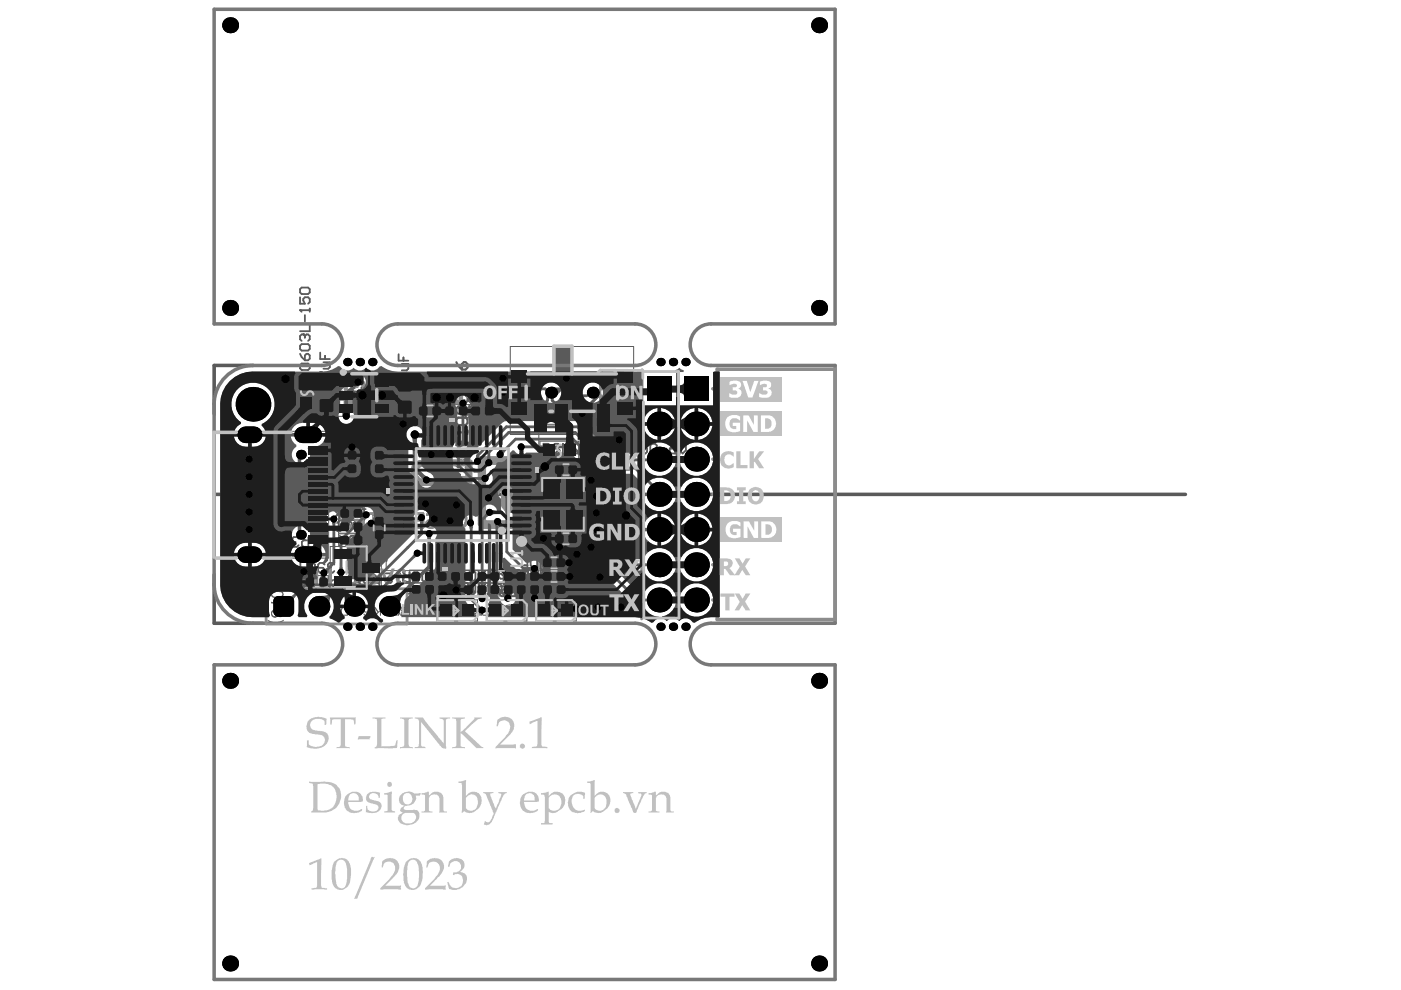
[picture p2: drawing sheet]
<svg xmlns="http://www.w3.org/2000/svg" width="297mm" height="210mm" viewBox="0 0 297 210" stroke-linecap="round" stroke-linejoin="round" font-family="sans-serif">
<g fill="none" stroke="#5a5a5a" stroke-width=".21">
<path d="M63.1 79.2h3.7v8.2h-3.7zM67 79.1h4.5v9.1h-4.5zM71.3 79.3h11.9v9h-11.9zM83.6 79.4h4.5v9.1h-4.5zM108.2 73.5h26.1v18.6h-26.1zM45.3 91.5h24.4v26.8h-24.4zM73.3 95.2h2.7v5.5h-2.7zM79.1 95.2h2.7v5.5h-2.7zM81.9 88.7h32.3v32.3h-32.3zM88.5 85.8h5.4v2.7h-5.4zM94 85.8h5.4v2.7h-5.4zM99.6 85.8h5.4v2.7h-5.4z"/>
<path d="M114.5 93.5h8.2v3.8h-8.2zM117.3 98.3h5.4v2.7h-5.4zM70 115.9h10.8v8.9h-10.8zM71.8 107.5h5.4v2.7h-5.4zM71.8 110.3h5.4v2.7h-5.4zM71.8 115.9v-2.7h5.4v2.7M79.1 109.2h2.7v5.4h-2.7zM114.8 118h5.4v2.7h-5.4zM114.9 101.3h8.9v11.2h-8.9zM117.3 112.9h5.4v2.7h-5.4zM64.5 122h5.4v2.7h-5.4zM86.9 120.9h5.4v2.7h-5.4z"/>
<path d="M86.9 123.6h5.5v2.7h-5.5zM92.5 120.9h5.4v2.7h-5.4zM92.7 127.3l8.5-.1v4.5h-8.5zM98 123.7h5.4v2.7h-5.4zM98 120.9h5.5v2.7h-5.5zM103.1 127.3l8.6-.1v4.5h-8.6zM103.6 120.9h5.4v2.7h-5.4zM103.6 123.7h5.4v2.7h-5.4zM109.2 120.9h5.4v2.7h-5.4zM109.2 123.7h5.4v2.7h-5.4zM113.6 127.3l8.6-.1v4.5h-8.6zM114.8 120.9h5.4v2.7h-5.4z"/>
<path d="M114.8 123.7h5.4v2.7h-5.4z"/>
</g>
<g fill="#5a5a5a">
<path d="M93.7 129.2h1.6v.4h-1.6z"/>
<path d="M94.3 128.6h.4v1.6h-.4z"/>
<path d="M98.4 129.2h1.6v.4h-1.6z"/>
<path d="M104.2 129.2h1.5v.4h-1.5z"/>
<path d="M104.8 128.6h.3v1.6h-.3z"/>
<path d="M108.9 129.2h1.5v.4h-1.5z"/>
<path d="M114.6 129.2h1.6v.4h-1.6z"/>
<path d="M115.2 128.6h.4v1.6h-.4z"/>
<path d="M119.3 129.2h1.6v.4h-1.6z"/>
<path d="M117.3 73.4h4.1v5.9h-4.1z"/>
</g>
<g fill="none" stroke="#5a5a5a" stroke-width=".96">
<circle cx="116.9" cy="83.2" r=".48"/>
<circle cx="125.7" cy="83.2" r=".48"/>
</g>
<g fill="none" stroke="#5a5a5a" stroke-width=".73">
<circle cx="63.8" cy="96.4" r=".37"/>
<circle cx="63.8" cy="113.4" r=".37"/>
</g>
<path d="M64.4 85.7v1.3h2M64.4 84.6h2M65.4 86.4v.6M66.4 84.3v.7" fill="none" stroke="#5a5a5a" stroke-width=".38"/>
<circle cx="64.4" cy="84.6" r=".19" fill="#5a5a5a"/>
<path d="M64.4 84.6l.3 .4M114.9 95.9h.6M116.2 94.8h-1.3v2.1M116.9 95.2l.4-.4h.6l.4 .4v.3l-1.4 1.4h1.4" fill="none" stroke="#5a5a5a" stroke-width=".38"/>
<g fill="#5a5a5a">
<path d="M118.6 105.9l.9 .6 1-.7v.3l-.8 .6 .8 .6v.3l-.9-.8-1 .7v-.3l.7-.5-.7-.6z"/>
<path d="M118.6 104.8h1.9v.3h-1.5l.3 .4h-.2z"/>
</g>
<path d="M68.5 85.6l-.4 .4v.7l.4 .3h1.3l.4-.3v-.7l-.4-.4M70.2 83.6v1.3l-1.4-1.3h-.3l-.4 .3v.7l.4 .3M84.7 83.9v1.4h1.1l-.4-.7v-.3l.4-.4h.6l.4 .4v.6l-.4 .4M85.1 86l-.4 .3v.7l.4 .3h1.3l.4-.3v-.7l-.4-.3M89.5 85.6h.7M89.9 85.6v2.1M90.9 86l.3-.4h.7l.4 .4v1.4l-.4 .3h-.7l-.3-.3" fill="none" stroke="#5a5a5a" stroke-width=".38"/>
<circle cx="89.9" cy="87.7" r=".19" fill="#5a5a5a"/>
<g fill="none" stroke="#5a5a5a" stroke-width=".38">
<path d="M87.1 86l.4-.4h.7l.3 .4v1.4l-.3 .3h-.7l-.4-.3zM90.2 87.4l-.3 .3M118.4 98.1h.7M118.7 98.1v2.1M119.7 98.5l.4-.4h.7l.3 .4v1.3l-.3 .4h-.7l-.4-.4M78.9 112.9h.4l1.3 1.3h.4v-1.3M79.3 112.2l-.4-.4v-.6l.4-.4h1.3l.4 .4v.6l-.4 .4M116.5 118.2l-.3-.4h-.7l-.4 .4v1.4l.4 .3h.7l.3-.3v-.4l-.3-.3h-1.1M117.2 118.2l.4-.4h.6l.4 .4v1.4l-.4 .3h-.6l-.4-.3M120.3 114l-.4-.3h-.7l-.3 .3v1.4l.3 .3h.7l.4-.3M121 114.7h1l.3 .3v.4l-.3 .3h-.7l-.3-.3zM122.3 113.7l-.7 .3-.6 .7"/>
<path d="M106.6 122l-.4-.4h-.6l-.4 .4v1.4l.4 .3h.6l.4-.3M107.6 122.7l-.3-.4v-.3l.3-.4h.7l.3 .4v.3l-.3 .4M107.6 122.7l-.3 .3v.4l.3 .3h.7l.3-.3v-.4l-.3-.3M107.6 122.7h.7"/>
</g>
<circle cx="118.7" cy="100.2" r=".19" fill="#5a5a5a"/>
<path d="M116 99.5v.3l.3 .4h.7l.3-.4M119.1 99.8l-.4 .4" fill="none" stroke="#5a5a5a" stroke-width=".38"/>
<circle cx="116" cy="99.5" r=".19" fill="#5a5a5a"/>
<path d="M116.3 99.1l-.3 .4M116.3 99.1h.4M117.3 98.5l-.3-.4h-.7l-.3 .4v.3l.3 .3M115.8 120.7h.7M116.2 120.7v2.1M117.2 121.1l.4-.4h.6l.4 .4v1.4l-.4 .3h-.6l-.4-.3" fill="none" stroke="#5a5a5a" stroke-width=".38"/>
<circle cx="116.2" cy="122.8" r=".19" fill="#5a5a5a"/>
<path d="M97.9 124.9h1l.4-.3v-.7l-.4-.3h-1v2M98.6 124.9l.7 .7M100 125.6h.7M100.3 123.6v2M113.8 120.7v2.1l1-1h-1.4M116.5 122.5l-.3 .3" fill="none" stroke="#5a5a5a" stroke-width=".38"/>
<circle cx="100.3" cy="123.6" r=".19" fill="#5a5a5a"/>
<path d="M61.9 108.5l.4-.3h.7l.3 .3v.7h-1l-.4-.3zM61.9 115.2v.4l.4 .3h.7l.3-.3M63.3 109.2l-.7 .7-.7 .4M64 108.2l.7 .7M64 113.9l.7 .7M65.4 108.2v2.1h-1l-.4-.4v-.7l.4-.3h1M65.4 113.9v2h-1l-.4-.3v-.7l.4-.3h1M100.3 123.6l-.3 .3M103.1 123.6h-1.4v1l.7-.3h.3l.4 .3v.7l-.4 .3h-.7l-.3-.3" fill="none" stroke="#5a5a5a" stroke-width=".38"/>
<circle cx="61.9" cy="115.2" r=".19" fill="#5a5a5a"/>
<path d="M62.3 114.9l-.4 .3M62.3 114.9h.3M63.3 114.2l-.3-.3h-.7l-.4 .3v.4l.4 .3M84 111.7h1l.3-.4v-.7l-.3-.3h-1v2.1M84.6 111.7l.7 .7M86 112.4h.7M86.4 110.3v2.1M77 121.6h1.4l-1.4 1.3v.4l.4 .3h.7l.3-.3M79.1 121.6l.7 .7M80.5 121.6v2h-1.1l-.3-.3v-.7l.3-.3h1.1" fill="none" stroke="#5a5a5a" stroke-width=".38"/>
<circle cx="86.4" cy="110.3" r=".19" fill="#5a5a5a"/>
<path d="M74 106h2.1v1.1l-.4 .3h-.7l-.3-.3v-1.1M74.7 106.7l-.7 .7M75.7 108.1l.4 .3v.7l-.4 .4h-.3l-1.4-1.4v1.4M75.7 110.1l.4 .4v.7l-.4 .3h-.3M86.4 110.3l-.4 .3" fill="none" stroke="#5a5a5a" stroke-width=".38"/>
<circle cx="75.4" cy="111.5" r=".19" fill="#5a5a5a"/>
<g fill="none" stroke="#5a5a5a" stroke-width=".38">
<path d="M74.3 110.1l-.3 .4v.7l.3 .3h.4l.3-.3M75 111.2l.4 .3M75 110.8v.4M75.3 123.4h1l.3-.4v-.7l-.3-.3h-1v2.1M76 123.4l.6 .7M77.3 122.3l.4-.3h.7l.3 .3v.4l-1.4 1.4h1.4M80.8 123h-1.4l1-1v2.1M109 122.2h1l.4-.4v-.6l-.4-.4h-1v2.1M109.7 122.2l.7 .7M111.1 122.9h.7M111.4 120.8v2.1M115.5 125h1l.3-.4v-.6l-.3-.4h-1v2.1"/>
<path d="M116.1 125l.7 .7M117.5 123.6h1.4v.4l-1.4 1.3v.4M121 122.2h1l.4-.4v-.6l-.4-.4h-1v2.1M121.7 122.2l.7 .7M124.4 121.8h-1l-.3-.3v-.3l.3-.4h.7l.3 .4v1.3l-.3 .4h-.7l-.3-.4"/>
</g>
<circle cx="111.4" cy="120.8" r=".19" fill="#5a5a5a"/>
<path d="M90.9 86.5h.7M91.3 86.5v2M92.3 86.5l.7 .7M93.7 86.5v2h-1l-.4-.3v-.7l.4-.3h1M111.4 120.8l-.3 .4M112.8 121.2l.3-.4h.7l.4 .4v1.3l-.4 .4h-.7l-.3-.4z" fill="none" stroke="#5a5a5a" stroke-width=".38"/>
<circle cx="91.3" cy="88.5" r=".19" fill="#5a5a5a"/>
<path d="M89.2 86.5h.7M89.6 86.5v2M91.6 88.2l-.3 .3" fill="none" stroke="#5a5a5a" stroke-width=".38"/>
<circle cx="89.6" cy="88.5" r=".19" fill="#5a5a5a"/>
<path d="M89.9 88.2l-.3 .3M84.2 121.6h.6M84.5 121.6v2M85.5 121.6l.7 .7M86.9 121.6v2h-1l-.4-.3v-.7l.4-.3h1" fill="none" stroke="#5a5a5a" stroke-width=".38"/>
<circle cx="84.5" cy="123.6" r=".19" fill="#5a5a5a"/>
<path d="M85.7 86.5h.7M86.1 86.5v2M87.1 86.5l.7 .7M88.5 86.5v2h-1.1l-.3-.3v-.7l.3-.3h1.1M81.8 121.6h1.3l-1.3 1.3v.4l.3 .3h.7l.3-.3M84.8 123.3l-.3 .3" fill="none" stroke="#5a5a5a" stroke-width=".38"/>
<circle cx="86.1" cy="88.5" r=".19" fill="#5a5a5a"/>
<path d="M83.3 87.8v.4l.4 .3h.6l.4-.3M86.4 88.2l-.3 .3" fill="none" stroke="#5a5a5a" stroke-width=".38"/>
<circle cx="83.3" cy="87.8" r=".19" fill="#5a5a5a"/>
<path d="M83.7 87.5l-.4 .3M83.7 87.5h.3M84.7 86.8l-.4-.3h-.6l-.4 .3v.4l.4 .3M79.7 106.2h2.1v1l-.3 .4h-.7l-.4-.4v-1M79.7 108.3v.6M79.7 108.6h2.1M80.4 106.9l-.7 .7" fill="none" stroke="#5a5a5a" stroke-width=".38"/>
<circle cx="81.8" cy="108.6" r=".19" fill="#5a5a5a"/>
<g fill="none" stroke="#5a5a5a" stroke-width=".38">
<path d="M79.7 111h2.1l-1-1v1.3M81.5 108.3l.3 .3M99.7 124.4v2l1-1h-1.3M101.4 124.4l.7 .6M102.8 124.4v2h-1l-.4-.3v-.7l.4-.4h1M105.3 124.7l-.3-.3h-.7l-.4 .3v.7l.4 .3h.3l.7-.3v1h-1.4M106 124.4h1.4l-1.4 1.3v.4l.3 .3h.7l.4-.3M108.1 124.4l.6 .6M109.4 124.4v2h-1l-.3-.3v-.7l.3-.4h1M109.9 125h1l.3-.4v-.6l-.3-.4h-1v2.1M110.5 125l.7 .7M112.3 124.6l-.4-.3v-.3l.4-.4h.6l.4 .4v.3l-.4 .3"/>
<path d="M112.3 124.6l-.4 .4v.3l.4 .4h.6l.4-.4v-.3l-.4-.4M112.3 124.6h.6"/>
</g>
<g fill="#5a5a5a">
<path d="M95.4 128.2h.2v1.5l.5-.3v.3l-.4 .1-.1 .3h-.2z"/>
<path d="M105.5 128.2h1.3l-.4 .6a.86 .86 0 0 0-.6 .9l.5 .2 .2-.4h.2a.59 .59 0 0 1-.9 .5 .59 .59 0 0 1 .1-1l.5-.6h-.9z"/>
<path d="M116 128.5l.1-.1a.62 .62 0 0 1 .7-.2 .62 .62 0 0 1 .4 .6h-.3a.36 .36 0 0 0-.4-.4 .36 .36 0 0 0-.3 .5 .36 .36 0 0 0 .5 .2v.3a.3 .3 0 0 0-.4 .2 .3 .3 0 0 0 .3 .3 .3 .3 0 0 0 .3-.2h.3a.52 .52 0 0 1-.8 .4 .52 .52 0 0 1-.1-.8l-.3-.3z"/>
<path d="M96.9 128.5l-.1 .3a.81 .81 0 0 0 .6 1.1h.4v-1.5zM96.7 128.5l.3-.3h1v1.9h-.6a1 1 0 0 1-.7-1.6z"/>
<path d="M107.4 128.5l-.1 .3a.81 .81 0 0 0 .5 1.1h.5v-1.5zM107.2 128.5l.3-.3h1v1.9h-.7a1 1 0 0 1-.6-1.6z"/>
<path d="M117.8 128.7v.2a.63 .63 0 0 0 .5 1h.4v-1.4h-.6zM117.6 128.5l.4-.3h1v1.9h-.7a.9 .9 0 0 1-.8-1.3z"/>
</g>
<path d="M96.9 95.4h1.9l.4 .4v.8l-.4 .4h-1.9M96.9 94.2h2.3M99.2 93.8v.8" fill="none" stroke="#5a5a5a" stroke-width=".44"/>
<circle cx="96.9" cy="94.2" r=".22" fill="#5a5a5a"/>
<path d="M96.9 94.2l.4 .4" fill="none" stroke="#5a5a5a" stroke-width=".44"/>
<path d="M105.9 82.1h.9M106.3 82.1v2.9M109.8 82.6l-.5-.5h-1l-.5 .5v.5l.5 .4h1l.5 .5v.5l-.5 .5h-1l-.5-.5" fill="none" stroke="#5a5a5a" stroke-width=".59"/>
<circle cx="106.3" cy="85" r=".29" fill="#5a5a5a"/>
<path d="M106.8 84.5l-.5 .5" fill="none" stroke="#5a5a5a" stroke-width=".59"/>
<path d="M76.6 119.2h.7M76.9 119.2v2.1M78 119.6l.3-.4h.7l.3 .4v1.3l-.3 .4h-.7l-.3-.4zM78 119.2l.7 .7" fill="none" stroke="#5a5a5a" stroke-width=".38"/>
<circle cx="76.9" cy="121.3" r=".19" fill="#5a5a5a"/>
<path d="M77.3 120.9l-.4 .4" fill="none" stroke="#5a5a5a" stroke-width=".38"/>
<g fill="#5a5a5a">
<path d="M56.8 110.5l.4-.3h.3v.3a.41 .41 0 0 0-.5 .5 .41 .41 0 0 0 .6 .3h1.8v.4h-1.8a.75 .75 0 0 1-.8-.3 .75 .75 0 0 1 0-.9z"/>
<path d="M56.8 112l.9 .6a1.01 1.01 0 0 0 1.3 .7l.1-.6-.5-.2 .1-.4a.84 .84 0 0 1 .6 1.3 .84 .84 0 0 1-1.5-.1l-.7-.8v1.3h-.3z"/>
</g>
<path d="M71.6 82.7v2.1h1.4M73.7 82.7h1l.4 .3v1.4l-.4 .4h-1zM75.8 83l.3-.3h.7l.3 .3v1.4l-.3 .4h-.7l-.3-.4zM77.8 84.8h.7M78.2 82.7v2.1" fill="none" stroke="#5a5a5a" stroke-width=".38"/>
<circle cx="78.2" cy="82.7" r=".19" fill="#5a5a5a"/>
<path d="M63.6 86.7h2.1v-1.1l-.4-.3h-.3l-.4 .3v1.1M78.2 82.7l-.4 .3" fill="none" stroke="#5a5a5a" stroke-width=".38"/>
<circle cx="64.6" cy="86.7" r=".19" fill="#5a5a5a"/>
<path d="M63.6 77.4l.4-.3h1.3l.4 .3v.7l-.4 .3h-1.3l-.4-.3zM63.6 75l.4 .7 .6 .7M64 73h1.3l.4 .3v.7l-.4 .3h-1.3l-.4-.3v-.7zM64 79.1h1.3l.4 .4v1h-2.1v-1zM64.3 70.9h-.3l-.4 .4v.6l.4 .4M65 75h.3l.4 .4v.6l-.4 .4h-.7v-1zM63.6 86.7v-1.1l.4-.3h.3l.3 .3v1.1M64 83.2l-.4 .4v.7l.4 .3h.3l.3-.3v-.7l.4-.4h.3l.4 .4v.7l-.4 .3M65.7 81.2h-2.1l.7 .7-.7 .7h2.1" fill="none" stroke="#5a5a5a" stroke-width=".38"/>
<circle cx="64.3" cy="70.9" r=".19" fill="#5a5a5a"/>
<path d="M63.6 65.8h2.1M64.3 70.9l.3 .4M64.6 66.8v1.4M64.6 71.3v.3M64.6 71.3l.4-.4h.3l.4 .4v.6l-.4 .4M65.7 65.4v.7M65.7 68.9v1.3h-2.1" fill="none" stroke="#5a5a5a" stroke-width=".38"/>
<circle cx="63.6" cy="65.8" r=".19" fill="#5a5a5a"/>
<path d="M63.6 65.8l.4 .3M63.6 63v1.4h1l-.3-.7v-.3l.3-.4h.7l.4 .4v.7l-.4 .3M64 61h1.3l.4 .3v.7l-.4 .3h-1.3l-.4-.3v-.7zM115.2 94.1v2.1h1.1l.3-.4v-.3l-.3-.4h-1.1" fill="none" stroke="#5a5a5a" stroke-width=".38"/>
<circle cx="115.2" cy="95.1" r=".19" fill="#5a5a5a"/>
<path d="M115.2 94.1h1.1l.3 .3v.4l-.3 .3h-1.1M118.7 94.4l-.4-.3h-.7l-.3 .3v.4l.3 .3h.7l.4 .4v.3l-.4 .4h-.7l-.3-.4M119.3 96.2v-2.1l.7 .7 .7-.7v2.1M121.4 94.1h1l.4 .3v1.4l-.4 .4h-1zM123.5 94.4l.3-.3h.7l.3 .3v1.4l-.3 .4h-.7l-.3-.4zM125.5 95.1h1.1l.3 .4v.3l-.3 .4h-.7l-.4-.4zM126.9 94.1l-.7 .3-.7 .7M127.6 94.4l.3-.3h.7l.4 .3v1.4l-.4 .4h-.7l-.3-.4zM129.6 94.4l.4-.3h.7l.3 .3v.4" fill="none" stroke="#5a5a5a" stroke-width=".38"/>
<circle cx="131" cy="94.8" r=".19" fill="#5a5a5a"/>
<path d="M130.3 95.1h.4M130.7 95.1l.3 .4v.3l-.3 .4h-.7l-.4-.4M131 94.8l-.3 .3M131.7 95.1h1.4M133.8 94.4l.3-.3h.7l.3 .3v1.4l-.3 .4h-.7l-.3-.4zM137.2 94.1h-1.4v1l.7-.3h.3l.4 .3v.7l-.4 .4h-.6l-.4-.4M137.9 94.4l.3-.3h.7l.3 .3v1.4l-.3 .4h-.7l-.3-.4zM139.9 95.1h1.4M142 95.1h1l.4 .4v.3l-.4 .4h-.7l-.3-.4zM143.4 94.1l-.7 .3-.7 .7M144.1 94.1v1.4l.6 .7 .7-.7v-1.4" fill="none" stroke="#5a5a5a" stroke-width=".38"/>
<g fill="#5a5a5a">
<path d="M118 104.5h1.9v.2h-1.6l1.6 .6v.2l-1.6 .6h1.6v.2h-1.9v-.4l1.6-.5-1.6-.5z"/>
<path d="M118.5 103.2l.3-.2h1.1v.2h-.9a.34 .34 0 0 0-.3 .4 .34 .34 0 0 0 .4 .3h.8v.2h-1.9v-.2h.7l-.2-.1z"/>
<path d="M118.5 101.7l1.2 .8v-.9h.2v1.2l-1.2-.8v.7h-.2z"/>
<path d="M118.2 107.2a.31 .31 0 0 0 .6 0 .31 .31 0 0 0-.6 0zM119 107.2a.4 .4 0 0 0 .8 0 .4 .4 0 0 0-.8 0zM118.1 106.9a.45 .45 0 0 1 .4-.2 .45 .45 0 0 1 .4 .3 .57 .57 0 0 1 .9-.1 .57 .57 0 0 1-.3 .9l-.3 .1-.3-.4a.51 .51 0 0 1-.8 .2 .51 .51 0 0 1 0-.8z"/>
</g>
<g fill="none" stroke="#5a5a5a" stroke-width=".38">
<path d="M67.9 74.8v1.3h2M68.6 76.8h1.3v1l-.3 .4h-1M68.9 75.4v.7M84.5 75.1v1.4h2.1M85.2 77.2h1.4v1l-.4 .3h-1M85.5 75.8v.7M67.9 80.2v-1.3h.3l1.4 1.3h.3M68.9 82.6v1.4l-1-1h2M69.6 81.6h.3v.4h-.3zM84.5 80.6v-1.4h.4l1.3 1.4h.4M85.5 83v1.4l-1-1.1h2.1M86.2 82h.4v.3h-.4z"/>
<path d="M92.7 86.6h.7M93.1 86.6v2.1"/>
</g>
<circle cx="93.1" cy="88.7" r=".19" fill="#5a5a5a"/>
<path d="M84.8 87.7h.7M85.5 86.6v2.1h-1.4M86.2 86.6v1.1l.3 .3h1.1v-1.4M88.3 87l.3-.4h.7l.3 .4v1.4l-.3 .3h-.7l-.3-.3zM90.3 87l.4-.4h.6l.4 .4v1.4l-.4 .3h-.6l-.4-.3zM93.4 88.4l-.3 .3M119 118.8h.7M119.4 118.8v2.1" fill="none" stroke="#5a5a5a" stroke-width=".38"/>
<circle cx="119.4" cy="120.9" r=".19" fill="#5a5a5a"/>
<path d="M111.1 119.9h.7M111.8 118.8v2.1h-1.4M112.5 118.8v1.1l.3 .3h1.1v-1.4M114.6 119.2l.3-.4h.7l.3 .4v1.4l-.3 .3h-.7l-.3-.3zM116.6 119.2l.4-.4h.7l.3 .4v1.4l-.3 .3h-.7l-.4-.3zM104.1 122.7h.7M104.4 120.6v2.1M119.7 120.6l-.3 .3" fill="none" stroke="#5a5a5a" stroke-width=".38"/>
<circle cx="104.4" cy="120.6" r=".19" fill="#5a5a5a"/>
<path d="M79.9 109.7v.7M79.9 110h2.1M104.4 120.6l-.3 .4M105.8 121l.3-.4h.7l.4 .4v1.4l-.4 .3h-.7l-.3-.3zM107.9 121l.3-.4h.7l.3 .4v1.4l-.3 .3h-.7l-.3-.3zM109.9 122.7v-1.4h1l.4 .4v1M112 121.7h.7M113.3 120.6h-1.3v2.1" fill="none" stroke="#5a5a5a" stroke-width=".38"/>
<circle cx="82" cy="110" r=".19" fill="#5a5a5a"/>
<g fill="none" stroke="#5a5a5a" stroke-width=".38">
<path d="M116.1 99.8v2.1h-1.4M118.1 99.1v2.1h-1l-.3-.4v-.7l.3-.3h1M118.8 99.8h1.4l-1.4 1.4v.3l.4 .4h.6l.4-.4M120.9 99.8h1.3l-1.3 1.4v.3l.3 .4h.7l.3-.4M79.9 117.6h2.1v1.3M79.9 115.5h1.4v1l-.4 .4h-1M80.3 111.4h1.3l.4 .3v.7l-.4 .4h-1.3l-.4-.4v-.7zM80.3 113.5h1.3l.4 .3v.7l-.4 .3h-1.3l-.4-.3v-.7zM80.9 117.6v.7M81.6 109.7l.4 .3M115.4 100.8h.7M117.8 112.3l.3-.3h.7l.3 .3v.4l-1.3 1.3h1.3"/>
<path d="M119.8 112.3l.4-.3h.7l.3 .3v.4l-1.4 1.3h1.4M121.9 114h1l.4-.3v-.7l-.4-.3h-1v2M123.9 113h.7M125.3 112h-1.4v2M119 121.7h.7M119.4 121.7v2.1"/>
</g>
<circle cx="119.4" cy="123.8" r=".19" fill="#5a5a5a"/>
<path d="M86.6 125.9h.7M87 123.8v2.1M111.1 122.8h.7M111.8 121.7v2.1h-1.4M112.5 121.7v1.1l.3 .3h1.1v-1.4M114.6 122.1l.3-.4h.7l.3 .4v1.4l-.3 .3h-.7l-.3-.3zM116.6 122.1l.4-.4h.7l.3 .4v1.4l-.3 .3h-.7l-.4-.3zM119.7 123.5l-.3 .3" fill="none" stroke="#5a5a5a" stroke-width=".38"/>
<circle cx="87" cy="123.8" r=".19" fill="#5a5a5a"/>
<path d="M76.8 107.9h.7M77.2 107.9v2.1M87 123.8l-.4 .4M88.3 125.5h.4v.4h-.4zM91.4 123.8h-1.3v1.1l.6-.4h.4l.3 .4v.6l-.3 .4h-.7l-.3-.4M92.1 123.8v2.1M92.5 124.9l1 1M93.5 123.8l-1.4 1.4" fill="none" stroke="#5a5a5a" stroke-width=".38"/>
<circle cx="77.2" cy="110" r=".19" fill="#5a5a5a"/>
<path d="M70.7 107.9l1 1.1M72 107.9v2.1M72 108.6l-1.3 1.4M74.1 108.3l-.3-.4h-.7l-.4 .4v.7l.4 .3h.3l.7-.3v1h-1.4M75.5 107.9h.3v.4h-.3zM76.2 115v.3l.3 .4h.7l.3-.4M77.5 109.7l-.3 .3" fill="none" stroke="#5a5a5a" stroke-width=".38"/>
<circle cx="76.2" cy="115" r=".19" fill="#5a5a5a"/>
<path d="M72 113.6l1.1 1M73.4 113.6v2.1M73.4 114.3l-1.4 1.4M74.1 114l.3-.4h.7l.4 .4v.6h-1.1l-.3-.3zM75.5 114.6l-.7 .7-.7 .4M76.5 114.6l-.3 .4M76.5 114.6h.3M77.5 114l-.3-.4h-.7l-.3 .4v.3l.3 .3M91.9 121.3h.7M92.3 121.3v2.1" fill="none" stroke="#5a5a5a" stroke-width=".38"/>
<circle cx="92.3" cy="123.4" r=".19" fill="#5a5a5a"/>
<path d="M71.5 112.6h.7M71.8 110.6v2M85.4 121.3l.7 .7M86.8 121.3v2.1h-1l-.4-.4v-.7l.4-.3h1M87.5 121.6l.3-.3h.7l.3 .3v1.4l-.3 .4h-.7l-.3-.4zM89.5 121.6l.4-.3h.7l.3 .3v1.4l-.3 .4h-.7l-.4-.4zM92.6 123l-.3 .4" fill="none" stroke="#5a5a5a" stroke-width=".38"/>
<circle cx="71.8" cy="110.6" r=".19" fill="#5a5a5a"/>
<path d="M73.7 97h.4v.3h-.4zM73.7 98.7v.7M73.7 99h2.1M74.1 94.9l-.4 .4v.7l.4 .3h.7l.3-.3v-.4l-.3-.7h1v1.4M71.8 110.6l-.3 .3M73.5 110.6h.7l.4 .3v1.4l-.4 .3h-.7l-.3-.3v-1.4zM75.2 110.6v2M75.6 111.6l1 1M76.6 110.6l-1.4 1.3" fill="none" stroke="#5a5a5a" stroke-width=".38"/>
<circle cx="75.8" cy="99" r=".19" fill="#5a5a5a"/>
<path d="M75.4 98.7l.4 .3M73.7 100.4h2.1M73.7 101.4l.7-1 .7 1M65.5 122.3h-1.4v1l.7-.4h.4l.3 .4v.7l-.3 .3h-.7l-.4-.3M66.2 124h.3v.3h-.3zM67.9 124.3h.7M68.3 122.3v2" fill="none" stroke="#5a5a5a" stroke-width=".38"/>
<circle cx="68.3" cy="122.3" r=".19" fill="#5a5a5a"/>
<path d="M68.3 122.3l-.4 .3M69.6 122.3v2M70.7 122.9l-1.1 .7 1.1 .7M103.3 125.9h.7M103.6 123.9v2" fill="none" stroke="#5a5a5a" stroke-width=".38"/>
<circle cx="103.6" cy="123.9" r=".19" fill="#5a5a5a"/>
<path d="M103.6 123.9l-.3 .3M105 124.2l.4-.3h.6l.4 .3v1.4l-.4 .3h-.6l-.4-.3zM107.1 123.9v2M107.4 124.9l1 1M108.4 123.9l-1.3 1.3M108.9 123.1h.7M109.2 121.1v2" fill="none" stroke="#5a5a5a" stroke-width=".38"/>
<circle cx="109.2" cy="121.1" r=".19" fill="#5a5a5a"/>
<path d="M97.7 123.1h.7M98.1 121.1v2M109.2 121.1l-.3 .3M110.6 121.4l.3-.3h.7l.4 .3v1.4l-.4 .3h-.7l-.3-.3zM112.6 121.1v2M113 122.1l1 1M114 121.1l-1.4 1.3" fill="none" stroke="#5a5a5a" stroke-width=".38"/>
<circle cx="98.1" cy="121.1" r=".19" fill="#5a5a5a"/>
<g fill="none" stroke="#5a5a5a" stroke-width=".38">
<path d="M79.5 94.9v.7M79.5 95.3h2M92.6 86.2l1 1M93.9 86.2v2.1M93.9 86.9l-1.3 1.4M96 86.2v.4l-1.4 1.3v.4h1.4M97.4 86.2h.3v.4h-.3zM98.1 86.2l1 1M98.7 86.2v2.1l1.1-1.1h-1.4M99.5 86.2v2.1M99.5 86.9l-1.4 1.4M101.6 86.2v.4l-1.4 1.3v.4h1.4"/>
<path d="M102.9 86.2h.4v.4h-.4zM104.3 86.2v2.1l1-1.1h-1.3M91 121.3l1 1M92.4 121.3v2.1M92.4 122l-1.4 1.4M94.4 121.3v.3l-1.3 1.4v.4h1.3M95.8 121.3h.3v.3h-.3zM97.2 121.3v2.1l1-1.1h-1.4M98.1 121.1l-.4 .3M99.8 121.1h.7l.3 .3v1.4l-.3 .3h-.7l-.4-.3v-1.4zM101.5 121.1v2M101.8 122.1l1.1 1"/>
<path d="M102.9 121.1l-1.4 1.3"/>
</g>
<circle cx="81.5" cy="95.3" r=".19" fill="#5a5a5a"/>
<path d="M79.5 97l.3-.4h1.4l.3 .4v.7l-.3 .3h-1.4l-.3-.3zM79.5 99l.3-.3h1.4l.3 .3v.7l-.3 .4h-1.4l-.3-.4zM81.2 94.9l.3 .4M79.5 100.8h2v1l-.3 .3h-.7l-.3-.3v-1M80.2 101.4l-.7 .7M119.9 124.1h.7M120.2 124.1v2.1" fill="none" stroke="#5a5a5a" stroke-width=".38"/>
<circle cx="120.2" cy="126.2" r=".19" fill="#5a5a5a"/>
<path d="M97.7 125.9h.7M98 123.9v2M113.7 124.1l1 1M115.1 124.1v2.1M115.1 124.8l-1.4 1.4M117.1 124.4l-.3-.3h-.7l-.4 .3v.7l.4 .4h.3l.7-.4v1.1h-1.4M118.5 124.1h.3v.3h-.3zM120.6 125.8l-.4 .4" fill="none" stroke="#5a5a5a" stroke-width=".38"/>
<circle cx="98" cy="123.9" r=".19" fill="#5a5a5a"/>
<path d="M98 123.9l-.3 .3M99.4 124.2l.4-.3h.6l.4 .3v1.4l-.4 .3h-.6l-.4-.3zM101.5 123.9v2M101.8 124.9l1.1 1M102.9 123.9l-1.4 1.3M114.3 124.1h.7M114.6 124.1v2.1" fill="none" stroke="#5a5a5a" stroke-width=".38"/>
<circle cx="114.6" cy="126.2" r=".19" fill="#5a5a5a"/>
<path d="M108.1 124.1l1 1M109.5 124.1v2.1M109.5 124.8l-1.4 1.4M111.5 124.4l-.3-.3h-.7l-.3 .3v.7l.3 .4h.3l.7-.4v1.1h-1.3M112.9 124.1h.3v.3h-.3zM115 125.8l-.4 .4" fill="none" stroke="#5a5a5a" stroke-width=".38"/>
<g fill="#5a5a5a">
<path d="M97.3 129.5h.9v-.8h.2v1.8h-1.3v-.2h1.1v-.6h-.9z"/>
<path d="M95.4 128.9l.1-.1a.95 .95 0 0 1 1.4 .5 .95 .95 0 0 1-.7 1.2l-.2 .1a.78 .78 0 0 1-.7-.6h.3a.57 .57 0 0 0 .6 .4 .57 .57 0 0 0 .5-.7 .67 .67 0 0 0-.3-.7 .67 .67 0 0 0-.8 0l-.1 .4-.2-.1z"/>
<path d="M94.4 129.2h.6v.3h-.6z"/>
<path d="M89.7 128.7h.2v1.5l.4-.3v.2l-.5 .4h-.1z"/>
<path d="M83.1 128.7h.2v.9h1v-.9h.3v1.8h-.3v-.7h-1v.7h-.2z"/>
<path d="M79.2 128.7h.4l.7 1 .3-.3v-.7h.2v1.8h-.2v-.8l-1 .8h-.3l.7-.7z"/>
<path d="M78.5 129.2h.6v.3h-.6z"/>
<path d="M75.5 128.7h1.3l-.1 .3-.5 .5a.5 .5 0 0 0-.3 .4 .5 .5 0 0 0 .2 .5l.3-.1 .1-.3h.2a.6 .6 0 0 1-.5 .6 .6 .6 0 0 1-.6-.5 .6 .6 0 0 1 .4-.7l.5-.5h-1z"/>
<path d="M107.8 129.5h.8v-.8h.3v1.8h-1.3v-.2h1v-.6h-.8z"/>
<path d="M105.9 128.9l.1-.1a.95 .95 0 0 1 1.3 .5 .95 .95 0 0 1-.6 1.2l-.2 .1a.78 .78 0 0 1-.8-.6h.3a.57 .57 0 0 0 .7 .4 .57 .57 0 0 0 .5-.7 .67 .67 0 0 0-.3-.7 .67 .67 0 0 0-.8 0l-.1 .4-.3-.1z"/>
<path d="M104.8 129.2h.7v.3h-.7z"/>
<path d="M100.1 128.7h.3v1.5l.4-.3v.2l-.5 .4h-.2z"/>
<path d="M93.6 128.7h.2v.9h.9v-.9h.3v1.8h-.3v-.7h-.9v.7h-.2z"/>
<path d="M89.7 128.7h.3l.7 1 .3-.3v-.7h.2v1.8h-.2v-.8l-1 .8h-.3l.8-.7z"/>
<path d="M88.9 129.2h.7v.3h-.7z"/>
<path d="M86 128.7h1.3l-.1 .3-.5 .5a.5 .5 0 0 0-.4 .4 .5 .5 0 0 0 .2 .5l.3-.1 .2-.3h.2a.6 .6 0 0 1-.6 .6 .6 .6 0 0 1-.6-.5 .6 .6 0 0 1 .5-.7l.5-.5h-1z"/>
<path d="M118.2 129.5h.9v-.8h.2v1.8h-1.2v-.2h1v-.6h-.9z"/>
<path d="M116.3 128.9l.1-.1a.95 .95 0 0 1 1.4 .5 .95 .95 0 0 1-.6 1.2l-.3 .1a.78 .78 0 0 1-.7-.6h.3a.57 .57 0 0 0 .7 .4 .57 .57 0 0 0 .4-.7 .67 .67 0 0 0-.2-.7 .67 .67 0 0 0-.8 0l-.2 .4-.2-.1z"/>
<path d="M115.3 129.2h.7v.3h-.7z"/>
<path d="M110.6 128.7h.2v1.5l.5-.3v.2l-.6 .4h-.1z"/>
<path d="M104 128.7h.2v.9h1v-.9h.3v1.8h-.3v-.7h-1v.7h-.2z"/>
<path d="M100.1 128.7h.4l.7 1 .3-.3v-.7h.2v1.8h-.2v-.8l-1 .8h-.3l.8-.7z"/>
<path d="M99.4 129.2h.7v.3h-.7z"/>
<path d="M96.5 128.7h1.2v.3l-.6 .5a.5 .5 0 0 0-.3 .4 .5 .5 0 0 0 .2 .5l.3-.1 .1-.3h.3a.6 .6 0 0 1-.6 .6 .6 .6 0 0 1-.6-.5 .6 .6 0 0 1 .4-.7l.5-.5h-.9z"/>
<path d="M92.9 129.1v.1a.69 .69 0 0 0-.1 .7 .69 .69 0 0 0 .6 .4h.5v-1.4h-.8zM92.7 129l.3-.3h1.1v1.8h-.8a.95 .95 0 0 1-.6-1.4z"/>
<path d="M91.2 129.4l.3 .9 .3-.9zM90.6 128.7h.3l.3 .6h.7l.2-.6h.3l-.7 1.8h-.3z"/>
<path d="M87.9 128.9a.69 .69 0 0 1 .9-.1 .69 .69 0 0 1 .3 .9 .65 .65 0 0 1-.4 .8 .65 .65 0 0 1-.8-.3l.2-.1a.4 .4 0 0 0 .5 .2 .4 .4 0 0 0 .2-.5v-.1a.59 .59 0 0 1-.8 .1 .59 .59 0 0 1-.1-.8zM88.1 129a.43 .43 0 0 0 .1 .7 .43 .43 0 0 0 .7-.4 .43 .43 0 0 0-.5-.5z"/>
<path d="M86.7 129l-.1 .4a.81 .81 0 0 0 .3 1 .91 .91 0 0 0 .4-1.3l-.2-.3zM86.5 128.8a.68 .68 0 0 1 .9 0 .68 .68 0 0 1 .2 .9 .65 .65 0 0 1-.6 .8 .65 .65 0 0 1-.6-.8z"/>
<path d="M85.2 130.1a.3 .3 0 0 0 .6 0 .3 .3 0 0 0-.6 0zM85.2 129.2a.38 .38 0 0 0 .7 0 .38 .38 0 0 0-.7 0zM85 128.9a.57 .57 0 0 1 .9-.1 .57 .57 0 0 1-.1 .9 .48 .48 0 0 1 .1 .7 .48 .48 0 0 1-.7 .1l-.2-.1v-.4l.3-.3-.4-.3z"/>
<path d="M81.4 129.9v.1a.27 .27 0 0 0 .1 .3 .27 .27 0 0 0 .3 0h.6v-.6h-.8zM81 128.7h.3l.6 .8h.5v-.8h.2v1.8h-.8a.53 .53 0 0 1-.7-.4 .53 .53 0 0 1 .6-.6z"/>
<path d="M77.1 128.8a.73 .73 0 0 1 .9 0 .73 .73 0 0 1 .2 .9 .63 .63 0 0 1-.4 .8 .63 .63 0 0 1-.8-.4h.3a.4 .4 0 0 0 .5 .2 .4 .4 0 0 0 .2-.5v-.1a.59 .59 0 0 1-.8 .1 .59 .59 0 0 1-.1-.9zM77.2 129.3a.42 .42 0 0 0 .8 0 .42 .42 0 0 0-.8 0z"/>
<path d="M74.4 129.1v.3a.78 .78 0 0 0 .3 1l.3-.2v-.2a.85 .85 0 0 0-.3-1.2zM74.2 128.9a.65 .65 0 0 1 .8-.2 .65 .65 0 0 1 .3 .8 .73 .73 0 0 1-.2 .8 .73 .73 0 0 1-.8 .1l-.2-.6z"/>
<path d="M72.6 129.1v.1a.69 .69 0 0 0-.1 .7 .69 .69 0 0 0 .6 .4h.4v-1.4h-.7zM72.3 129l.4-.3h1.1v1.8h-.8a.99 .99 0 0 1-.7-1.5z"/>
<path d="M103.3 129.1v.1a.69 .69 0 0 0 0 .7 .69 .69 0 0 0 .6 .4h.4v-1.4h-.7zM103.1 129l.4-.3h1v1.8h-.7a.95 .95 0 0 1-.7-1.4z"/>
<path d="M101.7 129.4l.3 .9 .3-.9zM101.1 128.7h.3l.2 .6h.8l.2-.6h.2l-.7 1.8h-.3z"/>
<path d="M98.3 128.9h.1a.69 .69 0 0 1 .9-.1 .69 .69 0 0 1 .2 .9 .65 .65 0 0 1-.3 .8 .65 .65 0 0 1-.9-.3l.3-.1a.4 .4 0 0 0 .5 .2 .4 .4 0 0 0 .2-.5v-.1a.59 .59 0 0 1-.8 .1 .59 .59 0 0 1-.2-.8zM98.6 129a.43 .43 0 0 0 .1 .7 .43 .43 0 0 0 .6-.4 .43 .43 0 0 0-.4-.5z"/>
<path d="M97.1 129v.4a.81 .81 0 0 0 .3 1 .91 .91 0 0 0 .3-1.3l-.2-.3zM97 128.8a.66 .66 0 0 1 .8 0 .66 .66 0 0 1 .2 .8 .66 .66 0 0 1-.1 .8 .66 .66 0 0 1-.8 0l-.3-.4v-.9z"/>
<path d="M95.7 130.1a.3 .3 0 0 0 .6 0 .3 .3 0 0 0-.6 0zM95.6 129.2a.4 .4 0 0 0 .8 0 .4 .4 0 0 0-.8 0zM95.4 128.9h.1a.57 .57 0 0 1 .9-.1 .57 .57 0 0 1-.2 .9 .48 .48 0 0 1 .2 .7 .48 .48 0 0 1-.8 .1l-.1-.1-.1-.4 .3-.3-.4-.3z"/>
<path d="M91.9 129.9v.1a.27 .27 0 0 0 0 .3 .27 .27 0 0 0 .4 0h.6v-.6h-.8zM91.5 128.7h.3l.6 .8h.5v-.8h.2v1.8h-.8a.53 .53 0 0 1-.7-.4 .53 .53 0 0 1 .5-.6z"/>
<path d="M87.6 128.8a.73 .73 0 0 1 .9 0 .73 .73 0 0 1 .2 .9 .63 .63 0 0 1-.4 .8 .63 .63 0 0 1-.8-.4h.2a.4 .4 0 0 0 .5 .2 .4 .4 0 0 0 .3-.5v-.1a.59 .59 0 0 1-.9 .1 .59 .59 0 0 1 0-.9zM87.6 129.3a.45 .45 0 0 0 .9 0 .45 .45 0 0 0-.9 0z"/>
<path d="M84.8 129.1v.3a.78 .78 0 0 0 .4 1l.3-.2v-.2a.85 .85 0 0 0-.3-1.2zM84.7 128.9a.65 .65 0 0 1 .8-.2 .65 .65 0 0 1 .3 .8 .73 .73 0 0 1-.2 .8 .73 .73 0 0 1-.9 .1l-.2-.6z"/>
<path d="M83 129.1v.1a.69 .69 0 0 0-.1 .7 .69 .69 0 0 0 .6 .4h.5v-1.4h-.8zM82.8 129l.4-.3h1v1.8h-.7a.99 .99 0 0 1-.7-1.5z"/>
<path d="M113.8 129.1v.1a.69 .69 0 0 0-.1 .7 .69 .69 0 0 0 .6 .4h.5v-1.4h-.8zM113.6 129l.4-.3h1v1.8h-.7a.95 .95 0 0 1-.7-1.4z"/>
<path d="M112.2 129.4l.3 .9 .3-.9zM111.6 128.7h.3l.2 .6h.7l.3-.6h.2l-.7 1.8h-.3z"/>
<path d="M108.8 128.9h.1a.69 .69 0 0 1 .8-.1 .69 .69 0 0 1 .3 .9 .65 .65 0 0 1-.4 .8 .65 .65 0 0 1-.8-.3l.2-.1a.4 .4 0 0 0 .5 .2 .4 .4 0 0 0 .3-.5v-.1a.59 .59 0 0 1-.9 .1 .59 .59 0 0 1-.1-.8zM109 129a.43 .43 0 0 0 .2 .7 .43 .43 0 0 0 .6-.4 .43 .43 0 0 0-.5-.5z"/>
<path d="M107.6 129l-.1 .4a.81 .81 0 0 0 .3 1 .91 .91 0 0 0 .4-1.3l-.2-.3zM107.5 128.8a.66 .66 0 0 1 .8 0 .66 .66 0 0 1 .2 .8 .66 .66 0 0 1-.2 .8 .66 .66 0 0 1-.8 0l-.2-.4v-.9z"/>
<path d="M106.1 130.1a.3 .3 0 0 0 .6 0 .3 .3 0 0 0-.6 0zM106.1 129.2a.4 .4 0 0 0 .8 0 .4 .4 0 0 0-.8 0zM105.9 128.9h.1a.57 .57 0 0 1 .9-.1 .57 .57 0 0 1-.2 .9 .49 .49 0 0 1 .1 .8 .49 .49 0 0 1-.8-.1l-.1-.4 .3-.3-.4-.3z"/>
<path d="M102.4 129.9v.1a.27 .27 0 0 0 0 .3 .27 .27 0 0 0 .3 0h.6v-.6h-.8zM101.9 128.7h.3l.6 .8h.5v-.8h.3v1.8h-.9a.53 .53 0 0 1-.6-.4 .53 .53 0 0 1 .5-.6z"/>
<path d="M98 128.8a.73 .73 0 0 1 1 0 .73 .73 0 0 1 .2 .9 .63 .63 0 0 1-.5 .8 .63 .63 0 0 1-.7-.4h.2a.4 .4 0 0 0 .5 .2 .4 .4 0 0 0 .2-.5v-.1a.59 .59 0 0 1-.8 .1 .59 .59 0 0 1-.1-.9zM98.1 129.3a.42 .42 0 0 0 .8 0 .42 .42 0 0 0-.8 0z"/>
<path d="M95.3 129.1v.3a.78 .78 0 0 0 .3 1l.3-.2v-.2a.85 .85 0 0 0-.3-1.2zM95.1 128.9a.65 .65 0 0 1 .8-.2 .65 .65 0 0 1 .3 .8 .73 .73 0 0 1-.2 .8 .73 .73 0 0 1-.8 .1l-.2-.6z"/>
<path d="M93.5 129.1v.1a.69 .69 0 0 0-.1 .7 .69 .69 0 0 0 .6 .4h.5v-1.4h-.8zM93.3 129l.3-.3h1.1v1.8h-.8a.99 .99 0 0 1-.6-1.5z"/>
</g>
<path d="M97.5 97.5h-.3l-.4 .4v.8l.4 .4M99.1 99.9h-2.3l.7 .8-.7 .8h2.3M96.8 102.2v1.6M96.8 103h2.3M97.2 104.6l-.4 .4v.8l.4 .4h.3l.4-.4v-.8l.4-.4h.4l.4 .4v.8l-.4 .4" fill="none" stroke="#5a5a5a" stroke-width=".44"/>
<circle cx="97.5" cy="97.5" r=".22" fill="#5a5a5a"/>
<path d="M96.8 92.8v1.6h2.3M96.8 91.7h2.3M97.5 97.5l.4 .4M97.9 93.6v.8M97.9 97.9v.4M97.9 97.9l.4-.4h.4l.4 .4v.8l-.4 .4M99.1 91.3v.8M99.1 95.2v1.6l-1.6-1.6h-.3l-.4 .4v.8l.4 .4" fill="none" stroke="#5a5a5a" stroke-width=".44"/>
<circle cx="96.8" cy="91.7" r=".22" fill="#5a5a5a"/>
<path d="M96.8 91.7l.4 .4M96.8 88.9l.4-.4h1.5l.4 .4v.8l-.4 .4h-1.5l-.4-.4zM97.5 86.2h-.3l-.4 .4v.8l.4 .4" fill="none" stroke="#5a5a5a" stroke-width=".44"/>
<circle cx="97.5" cy="86.2" r=".22" fill="#5a5a5a"/>
<path d="M96.8 83.1h2.3v-1.2l-.4-.4h-.4l-.4 .4v1.2M97.2 83.8l-.4 .4v.8l.4 .4h1.5l.4-.4v-.8l-.4-.4M97.5 86.2l.4 .4M97.9 86.6v.4M97.9 86.6l.4-.4h.4l.4 .4v.8l-.4 .4" fill="none" stroke="#5a5a5a" stroke-width=".44"/>
<circle cx="97.9" cy="83.1" r=".22" fill="#5a5a5a"/>
<path d="M96.8 79.1v1.6M96.8 79.9h2.3M96.8 76.8l.4 .8 .7 .8M97.9 77.2l.4-.4h.4l.4 .4v.8l-.4 .4h-.8zM96.8 83.1v-1.2l.4-.4h.3l.4 .4v1.2" fill="none" stroke="#5a5a5a" stroke-width=".44"/>
<path d="M120.5 82.4h1M121 82.4v3M122.5 83.9h1.9M125.4 82.4l1.5 1.5M127.4 82.4v3M127.4 83.4l-2 2M128.3 82.4v3l1-1 1 1v-3" fill="none" stroke="#5a5a5a" stroke-width=".59"/>
<circle cx="121" cy="85.4" r=".29" fill="#5a5a5a"/>
<path d="M93.5 82.9l.5-.5h1l.5 .5v2l-.5 .5h-1l-.5-.5zM96.5 82.4h1.9l-1.9 2v.5l.5 .5h1l.4-.5M99.4 82.9l.5-.5h1l.5 .5v2l-.5 .5h-1l-.5-.5zM103.3 83.9h-.9v-1l.5-.5h.9l.5 .5v2l-.5 .5h-.9l-.5-.5M105.3 83.9h2M108.2 82.4h2l-2 2v.5l.5 .5h1l.5-.5M111.2 82.9l.5-.5h1l.5 .5v2l-.5 .5h-1l-.5-.5zM114.1 82.9l.5-.5h1l.5 .5v2l-.5 .5h-1l-.5-.5M117.1 82.4h1.9l-1.9 2v.5l.5 .5h.9l.5-.5M121.5 84.9l-.5 .5" fill="none" stroke="#5a5a5a" stroke-width=".59"/>
<path d="M75.7 119.4v2l.7-.7 .7 .7v-2M77.7 119.4v2l.7-.7 .7 .7v-2M75 120.4h-1l-.4-.4v-.3l.4-.3h1v2" fill="none" stroke="#5a5a5a" stroke-width=".38"/>
<circle cx="75" cy="120.4" r=".19" fill="#5a5a5a"/>
<path d="M72.3 119.4v2M69.5 120.7v.4l.4 .3h.6l.4-.3M71.6 121.4h1.3M75 120.4h-1l-.4 .3v.4l.4 .3h1" fill="none" stroke="#5a5a5a" stroke-width=".38"/>
<circle cx="69.5" cy="120.7" r=".19" fill="#5a5a5a"/>
<path d="M63.7 119.4v2l1-1h-1.4M65.4 119.7l.3-.3h.7l.4 .3v1.4l-.4 .3h-.7l-.3-.3zM68.8 119.7l-.3-.3h-.7l-.3 .3v1.4l.3 .3h.7l.3-.3v-.4l-.3-.3h-1M70.9 119.7l-.4-.3h-.6l-.4 .3v.3l.4 .4M69.9 120.4l-.4 .3M69.9 120.4h.3" fill="none" stroke="#5a5a5a" stroke-width=".38"/>
<g fill="#5a5a5a">
<path d="M57.5 91.2h2.3v-.9h.4v2.1h-.4v-.9h-2.3z"/>
<path d="M57.5 93.5h1.1l1.6-1v.4l-1.3 .8 1.3 .8v.4l-1.6-1.1h-1.1z"/>
<path d="M57.5 97.7h2.7v1.9h-.4v-1.6h-.8v1.5h-.3v-1.5h-.9v1.6h-.3z"/>
<path d="M58.3 99.9h.3v1.1h-.3z"/>
<path d="M57.6 101.7h.1a1.4 1.4 0 0 1 1.6-.3 1.4 1.4 0 0 1 .9 1.5l-.7 .6-.2-.3a.83 .83 0 0 0 .5-1.1 .83 .83 0 0 0-1-.5 .84 .84 0 0 0-1 .6 .84 .84 0 0 0 .6 1l-.1 .4a1.32 1.32 0 0 1-.7-1.9z"/>
<path d="M57.5 105.8h2.1l-.4-.6h.3l.4 .6 .3 .1v.2h-2.7z"/>
<path d="M58.9 95.5v.8a.47 .47 0 0 0 .4 .6 .47 .47 0 0 0 .5-.6v-.8zM57.5 95.2h2.7v1.2a.79 .79 0 0 1-.9 .8 .79 .79 0 0 1-.7-1v-.7h-1.1z"/>
<path d="M57.6 107.3a2.09 2.09 0 0 1 2.4 .1 .76 .76 0 0 1-.5 1.2v-.3a.5 .5 0 0 0 .3-.6 .5 .5 0 0 0-.5-.4h-.5a.8 .8 0 0 1 .1 1.1 .8 .8 0 0 1-1.1 .1 .89 .89 0 0 1-.2-1.2zM57.8 107.6a.56 .56 0 0 0 .6 .7 .56 .56 0 0 0 .3-.9l-.6-.1z"/>
<path d="M58.9 109.5v.7a.46 .46 0 0 0 .4 .6 .46 .46 0 0 0 .5-.6v-.7zM57.5 109.1h2.7v1.1a.8 .8 0 0 1-.9 .9 .8 .8 0 0 1-.7-.9v-.7h-1.1z"/>
</g>
<path d="M57.5 111.8h2.7" fill="none" stroke="#5a5a5a" stroke-width=".3"/>
<g fill="#5a5a5a">
<path d="M57.5 112.6h2.7v.3l-2.1 1.5h2.1v.2h-2.7v-.2l2.1-1.5h-2.1z"/>
<path d="M57.5 116.1a2.47 2.47 0 0 1 1.4 1.2 .51 .51 0 0 0 .9 0 .51 .51 0 0 0-.5-.8l.1-.4a.85 .85 0 0 1 .6 1.3 .85 .85 0 0 1-1.4 0l-.8-.8v1.3h-.3z"/>
<path d="M57.5 118.3h2.7v.5l-2.4 .8 2.4 .8v.4h-2.7v-.3h2.2l-2.2-.8v-.3l2.2-.7h-2.2z"/>
<path d="M56.7 124.6l.8-.5 1.2-.1 1.1 .4 .4 .3v.2l-.9-.5h-.5a2.83 2.83 0 0 0-2.1 .5z"/>
<path d="M57.5 127.6l1.5 .3 .8 .6v-1.3h.3v1.7h-.3l-1.1-.7-1.2-.3z"/>
<path d="M57.5 129.6l.5-.3h.2v.3a.54 .54 0 0 0-.5 .6 .54 .54 0 0 0 .7 .4 .54 .54 0 0 0 .3-.7l.3 .1a.42 .42 0 0 0 .3 .5 .42 .42 0 0 0 .5-.4 .42 .42 0 0 0-.3-.4v-.4a.75 .75 0 0 1 .6 1 .75 .75 0 0 1-1.1 .3l-.1-.1a.78 .78 0 0 1-1.1 .4 .78 .78 0 0 1-.3-1.2z"/>
<path d="M56.7 131.4l.2 .1a2.93 2.93 0 0 0 3.3-.1v.3l-1.2 .5-.7 .1-.9-.3a.69 .69 0 0 1-.7-.6z"/>
<path d="M57.8 121.7v.7a1.12 1.12 0 0 0 .8 .9 1.12 1.12 0 0 0 1.2-.5v-1.1zM57.5 121.4h2.7v1a1.35 1.35 0 0 1-1.2 1.2 1.35 1.35 0 0 1-1.5-.9z"/>
<path d="M57.8 125.8a.7 .7 0 0 0 .2 .7 .7 .7 0 0 0 .8 0 .74 .74 0 0 0 1.1-.6 1.19 1.19 0 0 0-1.3-.4h-.5zM57.6 125.5l.4-.3h.8a1.05 1.05 0 0 1 1.4 .9l-.1 .1a1.31 1.31 0 0 1-1.6 .7 .94 .94 0 0 1-1-1.1z"/>
</g>
<path d="M69.5 84.2v-2.3l.8 .8 .8-.8v2.3M71.9 83.1h.8M73.5 81.9h-1.6v2.3h1.6M74.3 83.1h1.1l.4 .3v.4l-.4 .4h-.8l-.3-.4zM75.8 81.9l-.8 .4-.7 .8M76.6 82.3l.4-.4h.8l.4 .4v.4l-1.6 1.5h1.6M79 84.2h.7M79.3 81.9v2.3" fill="none" stroke="#5a5a5a" stroke-width=".44"/>
<circle cx="79.3" cy="81.9" r=".22" fill="#5a5a5a"/>
<path d="M79.3 81.9l-.3 .4M80.9 84.2h.8M81.3 81.9v2.3" fill="none" stroke="#5a5a5a" stroke-width=".44"/>
<circle cx="81.3" cy="81.9" r=".22" fill="#5a5a5a"/>
<path d="M81.3 81.9l-.4 .4M84.4 82.3l-.3-.4h-.8l-.4 .4v1.5l.4 .4h.8l.3-.4M85.2 82.3l.4-.4h.8l.4 .4v.4" fill="none" stroke="#5a5a5a" stroke-width=".44"/>
<circle cx="86.8" cy="82.7" r=".22" fill="#5a5a5a"/>
<path d="M86 83.1h.4M86.4 83.1l.4 .3v.4l-.4 .4h-.8l-.4-.4M86.8 82.7l-.4 .4M87.6 82.3l.4-.4h.8l.4 .4v.4" fill="none" stroke="#5a5a5a" stroke-width=".44"/>
<circle cx="89.2" cy="82.7" r=".22" fill="#5a5a5a"/>
<path d="M88.4 83.1h.4M88.8 83.1l.4 .3v.4l-.4 .4h-.8l-.4-.4M89.2 82.7l-.4 .4M89.9 84.2v-2.3l.8 .8 .8-.8v2.3M93.9 81.9h-1.6v1.2l.8-.4h.4l.4 .4v.7l-.4 .4h-.8l-.4-.4M96.2 82.3l-.4-.4h-.8l-.4 .4v1.5l.4 .4h.8l.4-.4v-.7h-.8M97 83.1h1.6M100.9 81.9v2.3l-1.6-2.3v2.3" fill="none" stroke="#5a5a5a" stroke-width=".44"/>
<path d="M53.6 77.5h-8.2v10.3M63.5 96.4v17M45.4 104.8h205.9M45.4 121.9v10.2h10.3" fill="none" stroke="#5a5a5a" stroke-width=".75"/>
<path d="M110.1 79.8v6.8M114.2 90h4.3" fill="none" stroke="#5a5a5a" stroke-width=".21"/>
<circle cx="112" cy="112.9" r=".44" fill="none" stroke="#5a5a5a" stroke-width=".88"/>
<circle cx="71.3" cy="117.1" r=".29" fill="none" stroke="#5a5a5a" stroke-width=".59"/>
<circle cx="73.1" cy="80.8" r=".59" fill="none" stroke="#5a5a5a" stroke-width="1.2"/>
<path d="M81 70.2a4.4 4.4 0 0 1 3.3-1.5h50.3a4.4 4.4 0 0 1 4.5 4.4 4.4 4.4 0 0 1-4.5 4.4h-50.3a4.4 4.4 0 0 1-4-2.6 4.4 4.4 0 0 1 .7-4.7zM45.4 123.9a8.2 8.2 0 0 0 8.2 8.2h14.6a4.4 4.4 0 0 1 4.5 4.5 4.4 4.4 0 0 1-4.5 4.4h-22.8v66.7h131.7v-66.7h-26.4a4.4 4.4 0 0 1-4.4-4.4 4.4 4.4 0 0 1 4.4-4.5h26.4v-54.6h-26.4a4.4 4.4 0 0 1-4.4-4.4 4.4 4.4 0 0 1 4.4-4.4h26.4v-66.7h-131.7v66.7h22.8a4.4 4.4 0 0 1 4.5 4.4 4.4 4.4 0 0 1-4.5 4.4h-14.6a8.2 8.2 0 0 0-8.2 8.2v38.4M81 133.7a4.4 4.4 0 0 1 3.3-1.6h50.3a4.4 4.4 0 0 1 4.5 4.5 4.4 4.4 0 0 1-4.5 4.4h-50.3a4.4 4.4 0 0 1-4-2.6 4.4 4.4 0 0 1 .7-4.7z" fill="none" stroke="#787878" stroke-width=".75"/>
<path d="M152.1 78.3h25v53.1h-25zM151.1 97.4h1M151.1 89.9h1M151.1 82.4h1M151.1 119.7h1M151.1 112.3h1M151.1 104.8h1M151.1 127.2h1" fill="none" stroke="#8c8c8c" stroke-width=".75"/>
<path d="M136.1 78.4l-.1 52.8" fill="none" stroke="#8c8c8c" stroke-width=".6"/>
<path d="M56.4 124.8h29.9v7.5h-29.9z" fill="none" stroke="#8c8c8c" stroke-width=".59"/>
<g fill="none" stroke="#8c8c8c" stroke-width=".21">
<path d="M72.6 99.1h1.7M72.6 99.2h1.6M72.6 99.3h1.6M72.6 99.4h1.4M72.6 99.5h1.4M72.6 99.6h1.4M72.6 99.7h1.4M72.6 99.8h1.4M72.6 99.9h1.3M72.6 100h1.4M72.7 98.7h6.1M72.7 98.8h6.1"/>
<path d="M72.7 98.8h2M72.7 98.9h1.7M72.7 99h1.7M72.9 98.5h5.9M72.9 98.6h5.9M73 98.3h5.8M73 98.4h5.8M73 98.5h5.8M73.2 98.2h5.6M73.2 98h5.6M73.2 98.1h5.6M73.5 97.9h5.3"/>
<path d="M73.5 98h5.3M73.7 97.7h4.9M73.7 97.8h5M74 97.7h4.6M74.7 97.6h3.8M74.8 97.5h3.7M77.3 99.1h1.5M77.3 98.8h1.5M77.3 98.9h1.5M77.3 99h1.5M77.3 99.2h1.5M77.3 99.3h1.5"/>
<path d="M77.3 99.4h1.5M77.3 99.5h1.5M77.3 99.6h1.5M77.3 99.7h1.5M77.3 99.8h1.5M77.3 99.9h1.5M77.3 100h1.5M79.7 99.4h1.5M79.7 99.5h1.5M79.7 99.6h1.4M79.7 99.7h1.4M79.8 99.1h1.7"/>
<path d="M79.8 99.2h1.6M79.8 99.3h1.6M79.8 99.4h1.4M79.8 99.7h1.3M79.8 99.8h1.3M80 98.8h2.2M80 98.8h1.9M80 98.9h1.7M80 99h1.7M80 99.9h1M80 98.7h2.2M80.2 98.4h5.5"/>
<path d="M80.2 98.5h5.5M80.2 98.5h5.7M80.2 98.6h5.7M80.2 100h.8M80.3 98.3h5.4M80.5 98.2h5.1M80.6 98h4.7M80.6 98.1h4.7M80.8 97.9h4.4M80.8 98h4.4M81 97.7h3.9M81 97.8h3.9"/>
<path d="M81.2 97.7h3.5M81.6 97.5h2.8M81.6 97.6h2.8M82.2 97.4h1.6M82.3 97.4h1.5M83.7 98.7h2.2M83.7 98.8h2.2M84.1 98.8h1.8M84.4 98.9h1.7M84.4 99h1.7M84.5 99.1h1.6M84.7 99.2h1.5"/>
<path d="M84.7 99.3h1.5M84.7 99.4h1.5M84.7 99.5h1.5M84.9 99.6h1.5M84.9 99.7h1.5M84.9 99.8h1.5M84.9 99.9h1.5M84.9 100h1.5M87.1 99.4h1.6M87.1 99.5h1.6M87.1 99.6h1.4M87.1 99.7h1.4"/>
<path d="M87.1 99.8h1.4M87.1 99.9h1.4M87.1 100h1.4M87.3 99.1h1.7M87.3 99.2h1.5M87.3 99.3h1.5M87.3 99.4h1.4M87.4 98.8h6M87.4 98.8h2.1M87.4 98.9h1.8M87.4 99h1.8M87.5 98.5h5.9"/>
<path d="M87.5 98.6h5.9M87.5 98.7h5.9M87.6 98.4h5.8M87.6 98.5h5.8M87.8 98.3h5.6M87.9 98.2h5.5M88 98h5.4M88 98.1h5.4M88.3 97.9h5.1M88.3 98h5.1M88.5 97.7h4.9M88.5 97.8h4.9"/>
<path d="M88.8 97.7h4.5M89.6 97.5h3.6M89.6 97.6h3.6M92.1 99.1h1.3M92.1 98.8h1.3M92.1 98.9h1.3M92.1 99h1.3M92.1 99.2h1.3M92.1 99.3h1.3M92.1 99.4h1.3M92.1 99.5h1.3M92.1 99.6h1.3"/>
<path d="M92.1 99.7h1.3M92.1 99.8h1.3M92.1 99.9h1.3M92.1 100h1.3M94.6 97.7h5.5M94.6 97.8h5.5M94.6 97.9h5.5M94.6 98h5.5M94.6 98.1h5.5M94.6 98.2h5.5M94.6 98.3h5.5M94.6 98.4h5.5"/>
<path d="M94.6 98.5h5.5M94.6 98.6h5.5M94.7 98.7h5.4M94.7 98.8h5.4M94.8 97.5h5M94.8 97.6h5M98.8 99.1h1.3M98.8 98.8h1.3M98.8 98.9h1.3M98.8 99h1.3M98.8 99.2h1.3M98.8 99.3h1.3"/>
<path d="M98.8 99.4h1.3M98.8 99.5h1.3M98.8 99.6h1.3M98.8 99.7h1.3M98.8 99.8h1.3M98.8 99.9h1.3M98.8 100h1.3M101.4 97.5h15M101.4 97.6h15M101.4 97.7h15.2M101.4 97.8h15.3M101.4 97.9h15.3"/>
<path d="M101.4 98h15.3M101.4 98.1h15.3M101.4 98.2h15.3M101.4 98.3h15.3M101.4 98.4h15.3M101.4 98.5h15.3M101.4 98.5h1.6M101.4 98.6h1.6M101.4 98.7h1.6M101.4 98.8h1.6M101.4 99.1h1.6M101.4 98.9h1.6"/>
<path d="M101.4 99h1.6M101.4 99.2h1.6M101.4 99.3h1.6M101.4 99.4h1.6M101.4 99.5h1.6M101.4 99.6h1.6M101.4 99.7h1.6M101.4 99.8h1.6M101.4 99.9h1.6M101.4 100h1.6M101.4 97.1h14.7M101.4 97.2h14.8"/>
<path d="M101.4 97.3h14.8M101.4 97.4h14.9M101.5 97h14.5M101.5 97.1h14.5M101.6 96.9h14.2M101.7 96.8h14M115 98.6h1.7M115 98.7h1.7M115 98.8h1.7M115 99.1h1.7M115 98.9h1.7M115 99h1.7"/>
<path d="M115 99.2h1.7M115 99.3h1.7M115 99.4h1.7M115 99.5h1.7M115 99.6h1.7M115 99.7h1.7M115 99.8h1.7M115 99.9h1.7M115 100h1.7M115.1 98.5h1.6M72.3 102.7h1.6M72.3 102.8h1.6"/>
<path d="M72.3 102.9h1.5M72.3 103h1.5M72.3 103.1h1.5M72.3 103.2h1.5M72.3 103.3h1.5M72.3 103.4h1.5M72.3 103.5h1.5M72.3 103.6h1.5M72.3 103.7h1.5M72.3 103.8h1.5M72.3 103.9h1.5M72.3 104h1.5"/>
<path d="M72.3 104.1h1.5M72.3 104.1h1.6M72.3 104.2h1.6M72.3 104.3h1.7M72.3 104.4h1.7M72.5 104.7h6.3M72.5 111h.4M72.5 102.4h1.9M72.5 102.5h1.7M72.5 102.6h1.5M72.5 102.7h1.5M72.5 104.4h1.7"/>
<path d="M72.5 104.5h1.8M72.5 104.6h1.9M72.5 110.6h.9M72.5 110.7h.7M72.5 110.8h.5M72.5 110.9h.5M72.5 110.9h.4M72.5 111.1h.4M72.5 111.2h.5M72.5 111.3h.5M72.5 111.4h.5M72.6 102.2h6.2"/>
<path d="M72.6 102.3h6.2M72.6 104.8h6.2M72.6 104.9h6.2M72.6 100.1h1.4M72.6 100.2h1.4M72.6 100.3h1.4M72.6 100.4h1.4M72.6 102.4h1.8M72.6 109h1.7M72.6 109.1h1.8M72.6 109.1h.6M72.6 109.2h.4"/>
<path d="M72.6 109.3h.4M72.6 110.6h.8M72.6 111.5h.6M72.6 111.6h.7M72.6 111.7h2M72.7 105h6.1M72.7 102.1h6.1M72.7 105.1h6.1M72.7 100.5h1.3M72.7 100.6h1.3M72.7 100.6h1.5M72.7 100.7h1.5"/>
<path d="M72.7 100.8h1.6M72.7 100.9h1.9M72.7 108.8h1.5M72.7 108.9h1.5M72.7 110.4h1.1M72.7 110.5h1.1M72.7 111.8h1.9M72.9 101.9h5.9M72.9 102h5.9M72.9 105.2h5.9M72.9 105.3h5.9M72.9 100.9h1.7"/>
<path d="M72.9 110.3h1.1M72.9 111.8h1.4M72.9 111.9h1.4M73 101h5.8M73 101.1h5.8M73 101.2h5.8M73 101.8h5.8M73 105.3h5.8M73 105.4h5.8M73 108.7h.9M73 108.8h.9M73.2 101.3h5.6"/>
<path d="M73.2 101.4h5.6M73.2 101.7h5.6M73.2 101.8h5.6M73.2 110.2h1.1M73.2 112h1M73.2 112.1h1M73.2 101.5h5.6M73.2 105.5h5.6M73.2 110.1h1.2M73.4 101.5h5.4M73.4 101.6h5.4M73.4 105.6h5.4"/>
<path d="M73.5 110h.9M73.8 105.7h4.8M73.8 105.8h4.8M73.8 109.1h.6M73.9 109.2h.5M73.9 109.3h.5M73.9 109.9h.5M73.9 110h.5M73.9 111.6h.7M74 109.4h.4M74 109.5h.5M74 109.6h.6"/>
<path d="M74 109.7h.5M74 109.7h.4M74 109.8h.4M74.2 111.5h.4M74.3 105.9h4.2M74.3 111.3h.3M74.3 111.4h.3M74.8 111.8h2.2M74.9 108.8h2.1M74.9 108.9h2.1M74.9 109h2.1M74.9 111.7h2.1"/>
<path d="M74.9 111.9h2.1M74.9 108.7h2.1M74.9 109.1h2.1M74.9 112h2.1M74.9 112.1h2.1M75.2 110.1h1.8M75.2 110.2h1.8M75.2 110.3h1.8M75.2 110.4h1.8M75.2 110.5h1.8M76.5 111h.5M76.5 109.1h.5"/>
<path d="M76.5 109.2h.5M76.5 109.3h.5M76.5 109.4h.5M76.5 109.5h.5M76.5 109.6h.5M76.5 109.7h.5M76.5 109.8h.5M76.5 109.9h.5M76.5 110h.5M76.5 110.6h.5M76.5 110.7h.5M76.5 110.8h.5"/>
<path d="M76.5 110.9h.5M76.5 111.1h.5M76.5 111.2h.5M76.5 111.3h.5M76.5 111.4h.5M76.5 111.5h.5M76.5 111.6h.5M77.3 100.1h1.5M77.3 100.2h1.5M77.3 100.3h1.5M77.3 100.4h1.5M77.3 100.5h1.5"/>
<path d="M77.3 100.6h1.5M77.3 100.7h1.5M77.3 100.8h1.5M77.3 100.9h1.5M77.3 102.4h1.5M77.3 102.5h1.5M77.3 102.6h1.5M77.3 102.7h1.5M77.3 102.8h1.5M77.3 102.9h1.5M77.3 103h1.5M77.3 103.1h1.5"/>
<path d="M77.3 103.2h1.5M77.3 103.3h1.5M77.3 103.4h1.5M77.3 103.5h1.5M77.3 103.6h1.5M77.3 103.7h1.5M77.3 103.8h1.5M77.3 103.9h1.5M77.3 104h1.5M77.3 104.1h1.5M77.3 104.2h1.5M77.3 104.3h1.5"/>
<path d="M77.3 104.4h1.5M77.3 104.5h1.5M77.3 104.6h1.5M77.6 109.1h2.4M77.6 109.1h.8M77.6 109.2h.4M77.6 109.3h.4M77.6 111.3h.3M77.6 111.4h.3M77.6 111.5h.5M77.6 111.6h.8M77.6 111.7h2.4"/>
<path d="M77.7 109h2.1M77.7 111.8h2.1M77.9 108.8h1.7M77.9 108.9h1.7M77.9 111.8h1.7M77.9 111.9h1.7M78.1 108.7h1.2M78.1 108.8h1.2M78.1 112h1.2M78.1 112.1h1.2M79 109.1h1M79.1 111.6h.9"/>
<path d="M79.3 109.2h.8M79.4 109.3h.7M79.4 111.5h.7M79.5 109.4h.6M79.5 111.3h.6M79.5 111.4h.6M79.7 103.8h1.4M79.7 103.9h1.4M79.7 104h1.5M79.7 104.1h1.5M79.7 109.5h.5M79.7 109.6h.5"/>
<path d="M79.7 109.7h.5M79.7 111.1h.5M79.7 111.2h.5M79.8 111h.5M79.8 103.6h1.3M79.8 103.7h1.3M79.8 104.1h1.6M79.8 104.2h1.6M79.8 104.3h1.6M79.8 104.4h1.7M79.8 109.7h.5M79.8 109.8h.5"/>
<path d="M79.8 109.9h.5M79.8 110h.5M79.8 110.1h.5M79.8 110.6h.5M79.8 110.7h.5M79.8 110.8h.5M79.8 110.9h.5M80 103.5h1M80 103.6h1M80 104.4h1.7M80 104.5h1.7M80 104.6h1.7"/>
<path d="M80 110.2h.3M80 110.3h.3M80 110.4h.3M80 110.5h.3M80 110.6h.3M80 104.7h2M80 104.8h2.8M80 104.9h5.9M80.2 105h5.7M80.3 105h5.4M80.3 105.1h5.4M80.3 103.4h.7"/>
<path d="M80.5 105.2h5.1M80.5 105.3h5.1M80.6 105.3h4.8M80.6 105.4h4.8M80.7 105.5h4.6M81 105.6h4M81 111h.4M81 108.7h.4M81 108.8h.4M81 108.9h.4M81 109h.4M81 109.1h.4"/>
<path d="M81 109.2h.4M81 109.3h.4M81 109.4h.4M81 109.5h.4M81 109.6h.4M81 109.7h.4M81 109.8h.4M81 109.9h.4M81 110h.4M81 110.1h.4M81 110.2h.4M81 110.3h.4"/>
<path d="M81 110.4h.4M81 110.5h.4M81 110.6h.4M81 110.7h.4M81 110.8h.4M81 110.9h.4M81 111.1h.4M81 111.2h.4M81 111.3h.4M81 111.4h.4M81 111.5h.4M81 111.6h.4"/>
<path d="M81 111.7h.4M81 111.8h.4M81 111.9h.4M81 112h.4M81 112.1h.4M81.1 105.7h3.7M81.1 105.8h3.7M81.5 105.9h3M81.7 108.7h.5M81.7 108.8h.5M81.7 108.8h.6M81.7 108.9h.6"/>
<path d="M81.7 109h.6M81.7 109.1h.7M81.9 109.1h.5M81.9 109.2h.5M81.9 109.3h.5M82 106h2M82 109.4h.4M82 109.5h.6M82 109.6h.6M82.1 109.7h.5M82.1 109.7h.6M82.1 109.8h.6"/>
<path d="M82.1 109.9h.6M82.1 110h.6M82.3 110h.5M82.3 110.1h.5M82.3 110.2h.5M82.4 110.3h.4M82.4 110.4h.5M82.4 110.5h.5M82.4 110.6h.5M82.4 110.6h.7M82.6 110.7h.5M82.6 110.8h.5"/>
<path d="M82.6 110.9h.5M82.6 111h.5M82.6 111.1h.6M82.6 111.2h.6M82.8 111.3h1M82.8 111.4h1M82.8 111.5h1M82.9 111.6h.7M82.9 111.7h.7M82.9 111.8h.7M83.1 111.8h.4M83.1 111.9h.4"/>
<path d="M83.1 112h.4M83.1 112.1h.4M83.2 104.8h2.7M83.3 111.1h.5M83.3 111.2h.5M83.5 111h.3M83.5 110.6h.6M83.5 110.7h.5M83.5 110.8h.5M83.5 110.9h.5M83.5 110.9h.3M83.6 110.4h.5"/>
<path d="M83.6 110.5h.5M83.6 110.6h.5M83.7 110h.6M83.7 110.1h.6M83.7 110.2h.6M83.7 110.3h.4M83.8 104.7h2.1M83.8 109.7h.6M83.8 109.8h.6M83.8 109.9h.6M83.8 110h.6M84 109.4h.5"/>
<path d="M84 109.5h.5M84 109.6h.5M84 109.7h.4M84.1 109.4h.4M84.1 104.5h2M84.1 104.6h2M84.1 109.1h.7M84.1 109.1h.6M84.1 109.2h.6M84.1 109.3h.6M84.2 108.8h.6M84.2 108.9h.6"/>
<path d="M84.2 109h.6M84.4 104.4h1.7M84.4 108.7h.4M84.4 108.8h.4M84.5 104.3h1.6M84.5 104.4h1.6M84.7 104.1h1.5M84.7 104.2h1.5M84.7 103.9h1.5M84.7 104h1.5M84.7 111.7h.9M84.7 111.8h.7"/>
<path d="M84.7 111.8h.6M84.7 111.9h.6M84.7 112h.5M84.7 112.1h.5M84.9 103.5h1.5M84.9 103.6h1.5M84.9 103.7h1.5M84.9 103.8h1.5M84.9 111.6h.7M85 101h1.4M85 101.1h1.4M85 101.2h1.4"/>
<path d="M85 101.3h1.4M85 101.4h1.4M85 101.5h1.4M85 101.6h1.4M85 101.7h1.4M85 101.8h1.4M85 101.9h1.4M85 102h1.4M85 102.1h1.4M85 102.2h1.4M85 102.3h1.4M85 100.1h1.4"/>
<path d="M85 100.2h1.4M85 100.3h1.4M85 100.4h1.4M85 100.5h1.4M85 100.6h1.4M85 100.7h1.4M85 100.8h1.4M85 100.9h1.4M85 102.4h1.4M85 102.5h1.4M85 102.6h1.4M85 102.7h1.4"/>
<path d="M85 102.8h1.4M85 102.9h1.4M85 103h1.4M85 103.1h1.4M85 103.2h1.4M85 103.3h1.4M85 103.4h1.4M85 109.2h.6M85 109.3h.6M85 109.4h.6M85 109.5h.4M85 109.6h.4"/>
<path d="M85 109.7h.4M85 109.8h.4M85 109.9h.6M85 110h.6M85 110.1h.9M85 111.5h.6M85.2 109h1.9M85.2 109.1h1.9M85.2 109.1h.7M85.2 110.2h.7M85.2 111.3h.5M85.2 111.4h.5"/>
<path d="M85.3 108.8h1.8M85.3 108.9h1.8M85.3 110.3h1.8M85.3 111.1h.6M85.3 111.2h.6M85.4 111h.6M85.4 110.4h1.7M85.4 110.5h1.7M85.4 110.9h.6M85.6 110.8h.5M85.6 110.9h.5M85.7 108.7h1.4"/>
<path d="M85.7 108.8h1.4M85.7 110.6h1.4M85.7 110.7h.5M85.8 110.6h1.3M86.6 111h.5M86.6 109.1h.5M86.6 109.2h.5M86.6 109.3h.5M86.6 109.4h.5M86.6 109.5h.5M86.6 109.6h.5M86.6 109.7h.5"/>
<path d="M86.6 109.8h.5M86.6 109.9h.5M86.6 110h.5M86.6 110.1h.5M86.6 110.2h.5M86.6 110.7h.5M86.6 110.8h.5M86.6 110.9h.5M86.6 111.1h.5M86.6 111.2h.5M86.6 111.3h.5M86.6 111.4h.5"/>
<path d="M86.6 111.5h.5M86.6 111.6h.5M86.6 111.7h.5M86.6 111.8h.5M86.6 111.9h.5M86.6 112h.5M86.7 112.1h.4M87.1 101h1.6M87.1 101.1h1.6M87.1 100.1h1.4M87.1 100.2h1.4M87.1 100.3h1.4"/>
<path d="M87.1 100.4h1.4M87.1 100.5h1.4M87.1 100.6h1.4M87.1 100.7h1.4M87.1 100.8h1.4M87.1 100.9h1.4M87.3 101.2h1.5M87.3 101.3h1.5M87.3 101.4h1.8M87.3 101.5h1.8M87.4 101.5h2M87.4 101.6h2"/>
<path d="M87.4 101.7h6M87.4 101.8h6M87.5 101.8h5.9M87.5 101.9h5.9M87.6 102h5.8M87.6 102.1h5.8M87.6 108.7h2.2M87.6 108.8h2.2M87.6 108.8h2.3M87.6 108.9h2.3M87.6 109h2.3M87.6 109.1h2.3"/>
<path d="M87.6 111.7h2.3M87.6 111.8h2.3M87.6 111.9h2.3M87.6 112h2.2M87.6 112.1h2.1M87.8 102.2h5.6M87.8 102.3h5.6M87.9 102.4h5.5M87.9 110.3h2M87.9 110.4h2M87.9 110.5h2M88 110.1h1.9"/>
<path d="M88 110.2h1.9M88.2 102.5h5.2M88.3 102.6h5.1M88.3 102.7h5.1M88.5 102.7h4.9M88.6 102.8h4.8M89.1 102.9h4.3M89.1 103h4.3M89.4 111h.5M89.4 109.1h.5M89.4 109.2h.5M89.4 109.3h.5"/>
<path d="M89.4 109.4h.5M89.4 109.5h.5M89.4 109.6h.5M89.4 109.7h.5M89.4 109.8h.5M89.4 109.9h.5M89.4 110h.5M89.4 110.6h.5M89.4 110.7h.5M89.4 110.8h.5M89.4 110.9h.5M89.4 111.1h.5"/>
<path d="M89.4 111.2h.5M89.4 111.3h.5M89.4 111.4h.5M89.4 111.5h.5M89.4 111.6h.5M90.3 111h.3M90.3 110.6h.9M90.3 110.7h.6M90.3 110.8h.5M90.3 110.9h.5M90.3 110.9h.3M90.3 111.1h.3"/>
<path d="M90.3 111.2h.3M90.3 111.3h.5M90.3 111.4h.5M90.3 111.5h.6M90.4 109h1.7M90.4 109.1h1.7M90.4 109.1h.5M90.4 109.2h.4M90.4 109.3h.4M90.4 110.6h.8M90.4 111.6h.7M90.4 111.7h2"/>
<path d="M90.5 108.8h1.5M90.5 108.9h1.5M90.5 110.4h1.1M90.5 110.5h1.1M90.5 111.8h1.7M90.6 110.3h1.2M90.6 111.8h1.5M90.6 111.9h1.5M90.8 108.7h.9M90.8 108.8h.9M90.9 110.1h1.2M90.9 110.2h1.1"/>
<path d="M90.9 112h.9M90.9 112.1h.9M91.3 110h.8M91.5 109.1h.6M91.5 109.9h.7M91.5 110h.7M91.7 109.2h.5M91.7 109.3h.5M91.7 109.7h.5M91.7 109.8h.5M91.7 111.6h.7M91.8 109.4h.4"/>
<path d="M91.8 109.5h.4M91.8 109.6h.4M91.8 109.7h.4M91.8 111.5h.6M92.1 105h1.3M92.1 101h1.3M92.1 101.1h1.3M92.1 101.2h1.3M92.1 101.3h1.3M92.1 101.4h1.3M92.1 101.5h1.3M92.1 101.6h1.3"/>
<path d="M92.1 104.7h1.3M92.1 104.8h1.3M92.1 104.9h1.3M92.1 105.1h1.3M92.1 105.2h1.3M92.1 105.3h1.3M92.1 105.4h1.3M92.1 105.5h1.3M92.1 105.6h1.3M92.1 105.7h1.3M92.1 105.8h1.3M92.1 100.1h1.3"/>
<path d="M92.1 100.2h1.3M92.1 100.3h1.3M92.1 100.4h1.3M92.1 100.5h1.3M92.1 100.6h1.3M92.1 100.7h1.3M92.1 100.8h1.3M92.1 100.9h1.3M92.1 103h1.3M92.1 103.1h1.3M92.1 103.2h1.3M92.1 103.3h1.3"/>
<path d="M92.1 103.4h1.3M92.1 103.5h1.3M92.1 103.6h1.3M92.1 103.7h1.3M92.1 103.8h1.3M92.1 103.9h1.3M92.1 104h1.3M92.1 104.1h1.3M92.1 104.2h1.3M92.1 104.3h1.3M92.1 104.4h1.3M92.1 104.5h1.3"/>
<path d="M92.1 104.6h1.3M92.1 111.3h.3M92.1 111.4h.3M92.2 105.9h1.1M93.3 108.7h2.7M93.3 108.8h2.7M93.3 108.9h2.7M93.3 109h2.7M93.3 109.1h2.7M94.4 105h5.7M94.4 104.8h5.7M94.4 104.9h5.7"/>
<path d="M94.4 105.1h5.7M94.4 105.2h5.7M94.4 105.3h5.7M94.4 105.4h5.7M94.4 105.5h5.7M94.4 105.6h5.7M94.4 105.7h5.7M94.4 105.8h5.7M94.4 111h.4M94.4 109.1h.4M94.4 109.2h.4M94.4 109.3h.4"/>
<path d="M94.4 109.4h.4M94.4 109.5h.4M94.4 109.6h.4M94.4 109.7h.4M94.4 109.8h.4M94.4 109.9h.4M94.4 110h.4M94.4 110.1h.4M94.4 110.2h.4M94.4 110.3h.4M94.4 110.4h.4M94.4 110.5h.4"/>
<path d="M94.4 110.6h.4M94.4 110.7h.4M94.4 110.8h.4M94.4 110.9h.4M94.4 111.1h.4M94.4 111.2h.4M94.4 111.3h.4M94.4 111.4h.4M94.4 111.5h.4M94.4 111.6h.4M94.4 111.7h.4M94.4 111.8h.4"/>
<path d="M94.4 111.9h.4M94.4 112h.4M94.4 112.1h.4M94.6 104.7h5.5M94.6 105.9h5.4M95.1 101.2h5M95.1 101.3h5M95.1 101.4h5M95.1 101.5h5M95.1 101.6h5M95.1 101.7h5M95.1 101.8h5"/>
<path d="M95.1 101.9h5M95.1 102h5M95.1 102.1h5M95.2 102.2h4.9M95.2 102.3h4.9M95.3 101h4.8M95.3 101.1h4.8M95.9 111h.5M95.9 109.7h.5M95.9 109.8h.5M95.9 109.9h.5M95.9 110h.5"/>
<path d="M95.9 110h.4M95.9 110.1h.4M95.9 110.2h.4M95.9 110.3h.4M95.9 110.4h.4M95.9 110.5h.4M95.9 110.6h.4M95.9 110.7h.4M95.9 110.8h.5M95.9 110.9h.5M96 109.5h.5M96 109.6h.5"/>
<path d="M96 109.7h.4M96 111.1h.4M96 111.2h.5M96.2 109.2h.6M96.2 109.3h.6M96.2 109.4h.5M96.2 111.3h.5M96.2 111.4h.5M96.2 111.5h.6M96.2 109.1h2.4M96.2 109.1h.9M96.2 111.6h.9"/>
<path d="M96.2 111.7h2.4M96.4 109h2.1M96.4 111.8h2.1M96.5 108.9h1.9M96.5 111.8h1.9M96.6 108.8h1.8M96.6 111.9h1.8M96.9 108.7h1.1M96.9 108.8h1.1M96.9 112h1.1M96.9 112.1h1.1M97.8 109.1h.8"/>
<path d="M97.8 111.6h.8M98.1 109.2h.7M98.1 109.3h.7M98.1 111.5h.7M98.3 109.4h.6M98.3 111.3h.6M98.3 111.4h.6M98.3 109.5h.6M98.3 109.6h.6M98.3 111.2h.6M98.5 111h.5M98.5 109.7h.5"/>
<path d="M98.5 109.8h.5M98.5 109.9h.5M98.5 110h.5M98.5 110.8h.5M98.5 110.9h.5M98.5 111.1h.5M98.6 110h.4M98.6 110.1h.4M98.6 110.2h.4M98.6 110.3h.4M98.6 110.4h.4M98.6 110.5h.4"/>
<path d="M98.6 110.6h.4M98.6 110.7h.4M98.8 100.1h1.3M98.8 100.2h1.3M98.8 100.3h1.3M98.8 100.4h1.3M98.8 100.5h1.3M98.8 100.6h1.3M98.8 100.7h1.3M98.8 100.8h1.3M98.8 100.9h1.3M98.8 102.4h1.3"/>
<path d="M98.8 102.5h1.3M98.8 102.6h1.3M98.8 102.7h1.3M98.8 102.8h1.3M98.8 102.9h1.3M98.8 103h1.3M98.8 103.1h1.3M98.8 103.2h1.3M98.8 103.3h1.3M98.8 103.4h1.3M98.8 103.5h1.3M98.8 103.6h1.3"/>
<path d="M98.8 103.7h1.3M98.8 103.8h1.3M98.8 103.9h1.3M98.8 104h1.3M98.8 104.1h1.3M98.8 104.2h1.3M98.8 104.3h1.3M98.8 104.4h1.3M98.8 104.5h1.3M98.8 104.6h1.3M99.7 111h.5M99.7 108.7h.4"/>
<path d="M99.7 108.8h.4M99.7 108.8h.5M99.7 108.9h.5M99.7 109h.5M99.7 109.1h.5M99.7 109.2h.5M99.7 109.3h.5M99.7 109.4h.5M99.7 109.5h.5M99.7 109.6h.5M99.7 109.7h.5M99.7 109.8h.5"/>
<path d="M99.7 109.9h.5M99.7 110h.5M99.7 110.1h.5M99.7 110.2h.5M99.7 110.3h.5M99.7 110.4h.5M99.7 110.5h.5M99.7 110.6h.5M99.7 110.7h.5M99.7 110.8h.5M99.7 110.9h.5M99.7 111.1h.5"/>
<path d="M99.7 111.2h.5M99.7 111.3h.5M99.7 111.4h.5M99.7 111.5h.5M99.7 111.6h.5M99.7 111.7h.5M99.7 111.8h.5M99.7 111.9h.5M99.7 112h.4M99.7 112.1h.4M101.4 101h1.6M101.4 101.1h1.6"/>
<path d="M101.4 101.2h1.6M101.4 101.3h1.6M101.4 101.4h1.6M101.4 101.5h1.6M101.4 101.6h1.6M101.4 101.7h1.6M101.4 101.8h1.6M101.4 101.9h1.6M101.4 102h1.6M101.4 102.1h1.6M101.4 102.2h1.6M101.4 102.3h1.6"/>
<path d="M101.4 105.4h1M101.4 105.5h1M101.4 105.6h1M101.4 105.7h1M101.4 105.8h1M101.4 105.9h1.4M101.4 105.9h1.6M101.4 111h15.3M101.4 100.1h1.6M101.4 100.2h1.6M101.4 100.3h1.6M101.4 100.4h1.6"/>
<path d="M101.4 100.5h1.6M101.4 100.6h1.6M101.4 100.7h1.6M101.4 100.8h1.6M101.4 100.9h1.6M101.4 102.4h1.6M101.4 102.5h1.6M101.4 102.6h1.6M101.4 102.7h1.6M101.4 102.8h1.6M101.4 102.9h1.6M101.4 103h1.6"/>
<path d="M101.4 103.1h1.6M101.4 103.2h1.6M101.4 103.3h1.6M101.4 103.4h1.6M101.4 103.5h1.6M101.4 103.6h1.6M101.4 103.6h4.7M101.4 103.7h4.7M101.4 103.8h4.7M101.4 103.9h4.7M101.4 104h4.7M101.4 104.1h4.7"/>
<path d="M101.4 104.2h4.6M101.4 104.3h4.6M101.4 104.4h4.6M101.4 104.5h4.6M101.4 108.7h1.6M101.4 108.8h1.6M101.4 108.9h1.6M101.4 109h1.6M101.4 109.1h1.6M101.4 109.2h1.6M101.4 109.3h1.6M101.4 109.4h1.6"/>
<path d="M101.4 109.5h1.6M101.4 109.6h1.6M101.4 109.7h1.6M101.4 109.8h1.6M101.4 109.9h1.6M101.4 110h1.6M101.4 110.1h1.6M101.4 110.2h1.6M101.4 110.3h1.6M101.4 110.4h15.3M101.4 110.5h15.3M101.4 110.6h15.3"/>
<path d="M101.4 110.7h15.3M101.4 110.8h15.3M101.4 110.9h15.3M101.4 111.1h15.3M101.4 111.2h15.3M101.4 106h1.6M101.4 106.1h1.6M101.4 106.2h1.6M101.4 106.3h1.6M101.4 106.4h1.6M101.4 106.5h1.6M101.4 106.6h1.6"/>
<path d="M101.4 106.7h1.6M101.4 106.8h1.6M101.4 106.9h1.6M101.4 107h1.6M101.4 107.1h1.6M101.4 107.2h1.6M101.4 107.3h1.6M101.4 107.4h1.6M101.4 107.5h1.6M101.4 107.6h1.6M101.4 107.7h1.6M101.4 107.8h1.6"/>
<path d="M101.4 107.9h1.6M101.4 108h1.6M101.4 108.1h1.6M101.4 108.2h1.6M101.4 108.3h1.6M101.4 108.4h1.6M101.4 108.5h1.6M101.4 108.6h1.6M101.5 105.3h.8M101.5 104.6h4.3M101.5 111.3h15.2M101.5 111.4h15.2"/>
<path d="M101.8 104.7h3.9M101.8 104.8h3.8M101.8 104.9h3.8M101.8 111.5h14.9M101.8 111.6h14.9M101.8 111.7h14.8M101.9 105h3.4M101.9 105h3.5M101.9 105.1h3.4M101.9 111.8h14.7M101.9 111.8h14.6M101.9 111.9h14.5"/>
<path d="M102.1 105.2h3M102.1 105.3h3M102.1 112h14.2M102.1 112.1h14.2M104.1 103.6h2M104.2 103.5h1.9M104.4 103.3h1.7M104.4 103.4h1.7M104.5 103.2h1.8M104.5 102.3h3.2M104.5 102.4h3.3M104.5 102.4h3.4"/>
<path d="M104.5 102.5h3.4M104.5 102.6h3.4M104.5 102.7h3.4M104.5 102.8h3.4M104.5 102.9h3.4M104.5 103h3.4M104.5 103.1h1.8M104.6 101.9h2.8M104.6 102h2.8M104.6 102.1h2.8M104.6 102.2h3.1M104.8 101.8h2.5"/>
<path d="M104.9 101.7h2.3M105.1 101.5h1.9M105.1 101.6h1.9M106.3 105h1.6M106.3 104.7h1.6M106.3 104.8h1.6M106.3 104.9h1.6M106.3 105.1h1.6M106.3 105.2h1.6M106.3 105.3h1.6M106.3 105.4h1.6M106.3 105.5h1.6"/>
<path d="M106.3 105.6h1.6M106.3 105.7h1.6M106.3 105.8h1.6M106.3 105.9h1.6M106.3 103.3h1.6M106.3 103.4h1.6M106.3 103.5h1.6M106.3 103.6h1.6M106.3 103.7h1.6M106.3 103.8h1.6M106.3 103.9h1.6M106.3 104h1.6"/>
<path d="M106.3 104.1h1.6M106.3 104.2h1.6M106.3 104.3h1.6M106.3 104.4h1.6M106.3 104.5h1.6M106.3 104.6h1.6M106.3 106h1.6M106.3 106.1h1.6M106.3 106.2h1.6M106.3 106.3h1.6M106.3 106.4h1.6M106.3 106.5h1.6"/>
<path d="M106.3 106.6h1.6M106.3 106.7h1.6M106.3 106.8h1.6M106.3 106.9h3.5M106.3 107h3.5M106.3 107.1h3.5M106.3 107.2h3.5M106.3 107.3h3.5M106.4 103.2h1.5M106.4 103.3h1.5M106.4 107.4h3.4M106.5 103.1h1.4"/>
<path d="M106.5 107.4h3.3M106.5 107.5h3.3M106.5 107.6h3.3M106.6 107.7h3.2M106.7 107.8h3.1M106.8 107.9h3M106.9 108h2.9M107 108.1h2.6M107 108.2h2.6M107 108.3h2.6M107.2 108.3h2.3M107.2 108.4h2.3"/>
<path d="M107.2 108.5h2.2M107.2 108.6h2.2M107.4 108.6h1.8M108.2 105h1.6M108.2 101h3.3M108.2 101.1h3.3M108.2 101.2h3.3M108.2 101.3h3.4M108.2 101.4h3.4M108.2 101.5h3.4M108.2 101.6h3.4M108.2 101.7h3.4"/>
<path d="M108.2 101.8h3.4M108.2 101.9h3.4M108.2 102h1.7M108.2 102.1h1.6M108.2 102.2h1.6M108.2 102.3h1.6M108.2 104.7h1.6M108.2 104.8h1.6M108.2 104.9h1.6M108.2 105.1h1.6M108.2 105.2h1.6M108.2 105.3h1.6"/>
<path d="M108.2 105.4h1.6M108.2 105.5h1.6M108.2 105.6h1.6M108.2 105.7h1.6M108.2 105.8h1.6M108.2 105.9h1.6M108.2 100.9h3.1M108.2 102.4h1.6M108.2 102.5h1.6M108.2 102.6h1.6M108.2 102.7h1.6M108.2 102.8h1.6"/>
<path d="M108.2 102.9h1.6M108.2 103h1.6M108.2 103.1h1.6M108.2 103.2h1.6M108.2 103.3h1.6M108.2 103.4h1.6M108.2 103.5h1.6M108.2 103.6h1.6M108.2 103.7h1.6M108.2 103.8h1.6M108.2 103.9h1.6M108.2 104h1.6"/>
<path d="M108.2 104.1h1.6M108.2 104.2h1.6M108.2 104.3h1.6M108.2 104.4h1.6M108.2 104.5h1.6M108.2 104.6h1.6M108.2 106h1.6M108.2 106.1h1.6M108.2 106.2h1.6M108.2 106.3h1.6M108.2 106.4h1.6M108.2 106.5h1.6"/>
<path d="M108.2 106.6h1.6M108.2 106.7h1.6M108.2 106.8h1.6M108.3 100.6h2.7M108.3 100.7h2.7M108.3 100.8h2.7M108.3 100.5h2.7M108.4 100.4h2.4M108.5 100.3h2.3M108.7 100.3h2M110 105h1.6M110 102h1.6"/>
<path d="M110 102.1h1.6M110 102.2h1.6M110 102.3h1.6M110 104.7h1.6M110 104.8h1.6M110 104.9h1.6M110 105.1h1.6M110 105.2h1.6M110 105.3h1.6M110 105.4h1.6M110 105.5h1.6M110 105.6h1.6"/>
<path d="M110 105.7h3.6M110 105.8h3.6M110 105.9h3.6M110 102.4h1.6M110 102.5h1.6M110 102.6h1.6M110 102.7h1.6M110 102.8h1.6M110 102.9h1.6M110 103h1.6M110 103.1h1.6M110 103.2h1.6"/>
<path d="M110 103.3h1.6M110 103.4h1.6M110 103.5h1.6M110 103.6h1.6M110 103.7h1.6M110 103.8h1.6M110 103.9h1.6M110 104h1.6M110 104.1h1.6M110 104.2h1.6M110 104.3h1.6M110 104.4h1.6"/>
<path d="M110 104.5h1.6M110 104.6h1.6M110 106h3.6M110 106.1h3.6M110 106.2h3.6M110.1 106.2h3.5M110.1 106.3h3.5M110.3 106.4h3.3M110.3 106.5h3.3M110.4 106.5h3M110.5 106.6h2.9M110.5 106.7h2.9"/>
<path d="M110.5 106.8h2.9M110.7 106.9h2.6M110.7 107h2.6M110.8 107.1h2.3M110.9 107.1h2.2M110.9 107.2h2.2M111 107.3h1.9M111 107.4h1.9M111.3 107.4h1.5M111.3 107.5h1.5M111.7 105.6h1.9M111.8 105.6h1.8"/>
<path d="M111.9 105.4h2.1M111.9 105.5h1.8M111.9 105h4.8M111.9 104.7h4.8M111.9 104.8h4.8M111.9 104.9h4.8M111.9 105.1h4.8M111.9 105.2h4.8M111.9 105.3h4.8M111.9 105.3h2.1M111.9 104.6h4.8M112 104.5h4.6"/>
<path d="M112.1 104.3h4.3M112.1 104.4h4.3M112.1 104.4h4.5M112.2 104.1h4M112.2 104.2h4M112.4 104h3.8M112.4 104.1h3.8M112.5 103.9h3.6M112.7 103.8h3.3M112.8 103.8h3.2M113 103.7h2.8M113.1 103.6h2.6"/>
<path d="M115 101h1.7M115 101.1h1.7M115 101.2h1.7M115 101.3h1.7M115 101.4h1.7M115 101.5h1.7M115 101.6h1.7M115 101.7h1.7M115 101.8h1.7M115 101.9h1.7M115 102h1.7M115 102.1h1.7"/>
<path d="M115 102.2h1.7M115 102.3h1.7M115 105.5h1.7M115 105.6h1.7M115 105.7h1.7M115 105.8h1.7M115 105.9h1.7M115 100.1h1.7M115 100.2h1.7M115 100.3h1.7M115 100.4h1.7M115 100.5h1.7"/>
<path d="M115 100.6h1.7M115 100.7h1.7M115 100.8h1.7M115 100.9h1.7M115 102.4h1.7M115 102.5h1.7M115 102.6h1.7M115 108.7h1.7M115 108.8h1.7M115 108.9h1.7M115 109h1.7M115 109.1h1.7"/>
<path d="M115 109.2h1.7M115 109.3h1.7M115 109.4h1.7M115 109.5h1.7M115 109.6h1.7M115 109.7h1.7M115 109.8h1.7M115 109.9h1.7M115 110h1.7M115 110.1h1.7M115 110.2h1.7M115 106h1.7"/>
<path d="M115 106.1h1.7M115 106.2h1.7M115 106.3h1.7M115 106.4h1.7M115 106.5h1.7M115 106.6h1.7M115 106.7h1.7M115 106.8h1.7M115 106.9h1.7M115 107h1.7M115 107.1h1.7M115 107.2h1.7"/>
<path d="M115 107.3h1.7M115 107.4h1.7M115 107.5h1.7M115 107.6h1.7M115 107.7h1.7M115 107.8h1.7M115 107.9h1.7M115 108h1.7M115 108.1h1.7M115 108.2h1.7M115 108.3h1.7M115 108.4h1.7"/>
<path d="M115 108.5h1.7M115 108.6h1.7M115.1 105.3h1.6M115.1 105.4h1.6M115.1 102.7h1.6M115.1 102.8h1.6M115.1 102.9h1.6M115.1 103h1.6M115.1 110.3h1.6M115.2 103h1.5M115.5 103.1h1.2M115.5 103.2h1.2"/>
<path d="M115.5 103.3h1.2M115.5 103.3h1.1M115.6 103.4h1M115.6 103.5h1M115.7 103.6h.7"/>
</g>
<path d="M125.2 87.5h11.1v5.3h-11.1z" fill-rule="evenodd" fill="#8c8c8c"/>
<g fill="#fff">
<path d="M132.7 88.7h.1a1.76 1.76 0 0 1 2.7 1.2v.2a1.71 1.71 0 0 1-2.5 1.6l-.3-.1v-1.6h1.4v.6h-.6v.6a1.07 1.07 0 0 0 1.2-.8 1.07 1.07 0 0 0-.8-1.3h-.5l-.7 .4z"/>
<path d="M129.3 88.5h.8v1.9l1-1.9h1v3.2h-.7v-2.2l-1.3 2.2h-.8z"/>
<path d="M126.8 89.5l.6-.4h.5v2h-.3a1.09 1.09 0 0 1-.8-1.6zM126.1 89.2a1.6 1.6 0 0 0-.1 1.8 1.6 1.6 0 0 0 1.6 .7h1.1v-3.2h-1.2a1.76 1.76 0 0 0-1.4 .7z"/>
</g>
<path d="M125.4 110h10.7v5.3h-10.7z" fill-rule="evenodd" fill="#8c8c8c"/>
<g fill="#fff">
<path d="M132.7 111.3h.1a1.76 1.76 0 0 1 2.7 1.2v.1a1.71 1.71 0 0 1-2.5 1.6l-.3-.1v-1.5h1.4v.6h-.6v.6a1.07 1.07 0 0 0 1.2-.9 1.07 1.07 0 0 0-.8-1.2h-.5l-.7 .3z"/>
<path d="M129.3 111.1h.8v1.8l1-1.8h1v3.2h-.7v-2.3l-1.3 2.3h-.8z"/>
<path d="M126.8 112l.6-.3h.5v2h-.3a1.09 1.09 0 0 1-.8-1.7zM126.1 111.7a1.6 1.6 0 0 0-.1 1.8 1.6 1.6 0 0 0 1.6 .8h1.1v-3.2h-1.2a1.76 1.76 0 0 0-1.4 .6z"/>
</g>
<path d="M127 79.9h9.1v5.2h-9.1z" fill-rule="evenodd" fill="#8c8c8c"/>
<g fill="#fff">
<path d="M133.4 81.3l.5-.4h1.1l.5 .2v.6l-.3-.1a.95 .95 0 0 0-1.1 .1l.1 .4 .7 .1v.5l-.3 .1a.45 .45 0 0 0-.5 .5 .45 .45 0 0 0 .6 .3l.8-.3v.7l-.7 .2a1.17 1.17 0 0 1-1.6-1.3l.4-.4h.3a.92 .92 0 0 1-.5-1.2z"/>
<path d="M130 80.9h.8l.7 2.2 .7-2.2h.9l-1.1 3.2h-.9z"/>
<path d="M127.6 81.3l.6-.4h1.1l.4 .2v.6l-.3-.1a.95 .95 0 0 0-1 .1l.1 .4 .6 .1v.5l-.3 .1a.45 .45 0 0 0-.5 .5 .45 .45 0 0 0 .7 .3l.8-.3v.7l-.8 .2a1.17 1.17 0 0 1-1.5-1.3l.4-.4h.3a.92 .92 0 0 1-.6-1.2z"/>
</g>
<g fill="#8c8c8c">
<path d="M132 96.8l.9-.2a1.65 1.65 0 0 1 1.8 2 1.65 1.65 0 0 1-2.5 1h-.2l.1-.8a.99 .99 0 0 0 1.4 .3 .99 .99 0 0 0 .2-1.5 .94 .94 0 0 0-1.6 0z"/>
<path d="M130.8 96.6h.8v3.2h-2.2v-.6h1.4z"/>
<path d="M126.3 96.6h1l.9 1.5v-1.5h.8v3.2h-.8v-1l-.1-.3-.8 1.3h-1l1.2-1.7z"/>
<path d="M129.8 103.6h1.7v.6h-.5v2.1h.5v.5h-1.7v-.5h.4v-2.1h-.4z"/>
<path d="M106.1 81.1a2.61 2.61 0 0 1 2.9 .2 1.4 1.4 0 0 1 .1 1.5 1.4 1.4 0 0 1-1.3 .7l-.4 .2a.76 .76 0 0 0-.8 .8 1.12 1.12 0 0 0 1.1 .4 1.12 1.12 0 0 0 .9-.9l.9 .1a1.76 1.76 0 0 1-2.2 1.7 1.5 1.5 0 0 1-1.7-1.4 1.5 1.5 0 0 1 1.4-1.6l.5-.2a.79 .79 0 0 0 .8-.6 .98 .98 0 0 0-1.7 .3h-.9l.1-.7z"/>
<path d="M101.2 80.8h3.9v.9h-1.5v4h-1v-4h-1.4z"/>
<path d="M98.8 83.4h1.9v1h-1.9z"/>
<path d="M97.2 80.8h1v4.9h-3.5v-.8h2.5z"/>
<path d="M93.1 80.8h1v4.9h-1z"/>
<path d="M88.2 80.8h.9v3.3l2.1-3.3h.9v4.9h-.9v-3.2l-2 3.2h-1z"/>
<path d="M82.9 80.8h1.3l2 2.2v-2.2h1v4.9h-1v-1.4l-.8-.9-1.3 2.3h-1.3l1.9-3z"/>
<path d="M76.3 80.8h1l1.2 3.6 1.3-3.6h1.1l-1.8 4.9h-1.1z"/>
<path d="M73 81.4h.1a1.68 1.68 0 0 1 2.8 .4l.1 .5h-.9a.68 .68 0 0 0-.9-.7 .68 .68 0 0 0-.2 1.2l1 1.1a2.92 2.92 0 0 1 1.1 1.8h-3.2v-.8h1.8l-.6-.8a2.19 2.19 0 0 1-1.1-2.7z"/>
<path d="M71.1 84.8h.9v.9h-.9z"/>
<path d="M67.9 80.8h.8l.5 .8 .8 .4v.9l-1.2-.7v3.5h-.9z"/>
<path d="M132 126h2.7v.7h-.9v2.5h-.8v-2.5h-1z"/>
<path d="M129 126h.9l.6 1 .6-1h.9l-.9 1.6 .9 1.6h-.8l-.7-1-.6 1h-.9l1-1.6z"/>
<path d="M129 118.2h.9l.6 .9 .6-.9h.9l-.9 1.6 1 1.6h-.9l-.7-1-.6 1h-.9l1.1-1.7z"/>
<path d="M73.4 120.8a1.78 1.78 0 0 1 2.4 .3 1.78 1.78 0 0 1-.1 2.4 1.78 1.78 0 0 1-2.4 .1l-.2-.1v-1.4h1.4v.6h-.7v.5l.4 .2a1.07 1.07 0 0 0 1.3-1.4 .89 .89 0 0 0-.7-.9 .89 .89 0 0 0-1 .5l-.7-.2z"/>
<path d="M84.3 120.8h.1a1.07 1.07 0 0 1 1.8 .6l-.6 .1a.4 .4 0 0 0-.3-.5 .4 .4 0 0 0-.5 .3 .4 .4 0 0 0 .3 .5h.2v.5a.58 .58 0 0 0-.7 .5 .58 .58 0 0 0 .5 .7l.3-.2 .2-.4 .6 .1a1.08 1.08 0 0 1-1.5 .9 1.08 1.08 0 0 1-.4-1.7l.3-.1a.92 .92 0 0 1-.3-1.3z"/>
<path d="M80.6 120.5h.7l.8 2.5 .9-2.5h.7l-1.2 3.4h-.8z"/>
<path d="M78.5 120.8a1.05 1.05 0 0 1 1.1-.3 1.05 1.05 0 0 1 .7 .9h-.6a.43 .43 0 0 0-.5-.4 .43 .43 0 0 0-.3 .6 .43 .43 0 0 0 .6 .2l.1 .5a.58 .58 0 0 0-.8 .4 .58 .58 0 0 0 .5 .8l.4-.3v-.3l.7 .1a1.1 1.1 0 0 1-1.5 .9 1.1 1.1 0 0 1-.4-1.7l.3-.1a.86 .86 0 0 1-.3-1.3z"/>
<path d="M61.3 120.5h.7v3.4h-.7z"/>
<path d="M69.6 120.5h.8v3.4h-2.4v-.5h1.6z"/>
<path d="M64.5 120.5h.9l1.4 1.5v-1.5h.7v3.4h-.7v-1l-.6-.6-.9 1.6h-.9l1.4-2z"/>
<path d="M132.8 104.6l.4-.3 .7-.1v2h-.4a1.06 1.06 0 0 1-.7-1.6zM132.1 104.3a1.57 1.57 0 0 0-.1 1.7 1.57 1.57 0 0 0 1.5 .8h1.2v-3.2l-1.2 .1a1.41 1.41 0 0 0-1.4 .6z"/>
<path d="M127.4 104.3a.75 .75 0 0 1 .9 0 .75 .75 0 0 1 .3 .8 .95 .95 0 0 1-.9 1.2 1.31 1.31 0 0 1-.3-1.9zM126.7 104v.1a1.72 1.72 0 0 0 .9 2.8h.3a1.71 1.71 0 0 0 1.5-1.3 1.71 1.71 0 0 0-.7-1.8l-.2-.1a1.79 1.79 0 0 0-1.8 .3z"/>
<path d="M133.3 118.9l.8-.1v.9l-.6-.1-.3-.3zM132.6 118.5a1 1 0 0 0 .4 1.5l-1 1.4h.9l.9-1.2h.3v1.2h.8v-3.2h-1.4z"/>
<path d="M58.4 121.4a1.01 1.01 0 0 1 1.3-.2 1.01 1.01 0 0 1 .4 1.3 .95 .95 0 0 1-1.1 .9 .95 .95 0 0 1-.8-1.2zM57.8 121.1a1.83 1.83 0 0 0-.1 1.9 1.83 1.83 0 0 0 1.7 1 1.77 1.77 0 0 0 1.4-1.9 1.77 1.77 0 0 0-1.7-1.6h-.6z"/>
</g>
<g fill="#5a5a5a">
<path d="M82.6 126.4a3.1 3.1 0 0 0 2.2-.6l.5 .6a2.88 2.88 0 0 0-.5 2.1z"/>
<path d="M67.6 126.4a3.3 3.3 0 0 0 2.3-.5l.4 .4a3 3 0 0 0-.5 2.2z"/>
<path d="M61.5 126.4h.3l.4-.3 .4 .4-.3 .5v.2z"/>
<path d="M106 95.7l.6-.3 .4 .4-.2 .6z"/>
<path d="M100.9 96.7h.6l.2 .6h-1z"/>
<path d="M99.4 111.5l1-.2-.2 .6-.6 .1z"/>
<path d="M90.5 113.7h1l-.1 .5h-.8z"/>
<path d="M87.7 117.3l.8 .7-.6 .3-.4-.4z"/>
<path d="M101.7 101.1l.6-.2v1.1l-.6-.3z"/>
<path d="M88.8 110.3h1.1l-.2 .5h-.6z"/>
<path d="M87.3 92.8h1.3l-.2 .6h-.9z"/>
<path d="M103.3 97h.6l.3 .6h-1.1z"/>
<path d="M106.9 105.1l.9-.4v.6l-.6 .3z"/>
<path d="M72 120.2h.6l.2 .6h-1z"/>
<path d="M68.7 120.7l.5-.2 .5 .4-.3 .6z"/>
<path d="M70.3 110.6h1l-.2 .6h-.6z"/>
<path d="M104.9 111l1 .2-.2 .5-.6-.1z"/>
<path d="M103.1 108.6l.7 .8-.6 .2-.4-.4z"/>
<path d="M73 87.2h.8l.1 .5h-1z"/>
<path d="M75.2 81l.7 .7-.5 .3-.5-.5z"/>
<path d="M101.9 125.8h.6l.2 .6h-1z"/>
<path d="M112.2 120.2l.6-.2v1l-.6-.2z"/>
<path d="M97.6 86h1.1l-.2 .6h-.6z"/>
<path d="M89.4 101.4l.6-.7 .4 .3-.7 .8z"/>
<path d="M106.7 126.3l.4-.5 .6 .3-.8 .7z"/>
<path d="M48.7 80.8a6.8 6.8 0 0 1 4.9-2h14.6a5.4 5.4 0 0 0 3.5-1.2l.4 .2a1.78 1.78 0 0 0 2.9 .2 1.72 1.72 0 0 0 2.6 0 1.76 1.76 0 0 0 2.9-.3l.4-.1 .3 .2a5.7 5.7 0 0 0 3.1 1h50.3l1.5-.2 .1 .3v7.1h7.1v-7.1h-.2l-.1-.4 .7-.2 .3-.3 .3 .3 .7 .2-.1 .4h-.8v7.1h7.1v-7.1l1.4-.1v52.1h-1.9a5.5 5.5 0 0 0-3.4 1.1l-.5-.1a1.78 1.78 0 0 0-2.8-.2 1.72 1.72 0 0 0-2.6 0l-.3-.3-.7-.3v-.4l.8-.2a3.6 3.6 0 0 0 1.1-5.9 3.6 3.6 0 0 0-5.9 1.4h-.7l-5.6-5.5v-2.3l.4-.1 2.9 2.8 3 .1a3.6 3.6 0 0 0 5.5 1.6 3.6 3.6 0 0 0 0-5.7 3.6 3.6 0 0 0-5.5 1.6h-2l-2.8-2.8v-13.7l-.1-.5-.6-.7 .1-.4h3.2l2.5 2.6-.2 .5a3.6 3.6 0 0 0 2.7 4.9 3.6 3.6 0 0 0 4.1-3.9 3.6 3.6 0 0 0-4.7-3l-.6-.7 .2-.3a3.6 3.6 0 0 0 4.9-1.7 3.6 3.6 0 0 0-2.1-4.8 3.6 3.6 0 0 0-4.6 2.3h-6.4l-7.1-6.9-15.5-.1-.9 .3-6.1 6.2-.4 .8a1.67 1.67 0 0 0 0 2.3 1.67 1.67 0 0 0 2.3 .2l.4 .3-.2 .4a2.19 2.19 0 0 1-2 .4l-2.1-2v-2.8l.9-1 .1-.4v-7.4a1.65 1.65 0 0 0-.1-2.3 1.65 1.65 0 0 0-2.3 0 1.65 1.65 0 0 0-.1 2.3v6.9l-.8 .9-.1 .5 .1 4.2 3.4 3.5 2.2 .1a1.64 1.64 0 0 0 2.4-.2 1.64 1.64 0 0 0-.3-2.4l.1-.4a1.58 1.58 0 0 0 1.4-1.5l.4-.2a1.61 1.61 0 0 0 2-1.5l1-1h.4a1.6 1.6 0 0 0 2.5 .5h9.3l6.8 6.7 .1 18.7 6.5 6.7 .9 .3h1.2a3.4 3.4 0 0 0 3.2 2.4l.1 .3-.7 .3-.5 .5-.4 .1-.3-.2a5.7 5.7 0 0 0-3.2-.9h-31.1l-.1-.4a1.56 1.56 0 0 0-.1-2.3 1.56 1.56 0 0 0 .1-2.4l.1-14.9 .5 .2 .1 .4v13l.4 .9 1.5 1.5a1.65 1.65 0 0 0 1.7 1.6 1.65 1.65 0 0 0 1.6-1.6 1.65 1.65 0 0 0-1.5-1.7l-1.2-1.2v-5.6l.4-.2 3.1 3.2a2.8 2.8 0 0 0 2.1 .4 1.65 1.65 0 0 0 2.3-.1 1.65 1.65 0 0 0 0-2.3 1.65 1.65 0 0 0-2.3-.1h-.7l-2.8-2.8v-11.4a1.66 1.66 0 0 0-.8-2.2 1.66 1.66 0 0 0-2.2 .6 1.66 1.66 0 0 0 .5 2.3v3l-.3 .2-.5-.1a1.65 1.65 0 0 0-1.4-1.9 1.65 1.65 0 0 0-1.8 1.5l-1 1h-.5a1.65 1.65 0 0 0-2.3 .3 1.65 1.65 0 0 0 .3 2.3v15l.3 .8 1.6 1.6 .4 1-.2 .4h-15.6l-.2-.4a6.6 6.6 0 0 0 .8-3.1l.1-.4 6.3-6.4 .1-6.5a1.71 1.71 0 0 0 .1-1.9 1.71 1.71 0 0 0-1.8-.8v-.6a1.65 1.65 0 0 0-.1-2.3 1.65 1.65 0 0 0-2.3 0 1.65 1.65 0 0 0-.1 2.3v1.9l-10.1 10.1h-4.3l-.2-.4 .2-.1a1.58 1.58 0 0 0-.2-2v-5.3l4.2-4.2a1.65 1.65 0 0 0 1.6-1.7 1.65 1.65 0 0 0-1.6-1.6 1.65 1.65 0 0 0-1.7 1.6l-3.7 3.6-.3-.1v-1.5a1.65 1.65 0 0 0-.1-2.3 1.65 1.65 0 0 0-2.3 .1 1.65 1.65 0 0 0 0 2.2v7.7l-.9 .9h-.2l-.1-.4 .3-.4 .3-.9h-3.3v2.1l1.6-.1 .2 .3a1.56 1.56 0 0 0-.1 2.2l-.2 .3-3 .1-2.7 2.6h-3a2.02 2.02 0 0 0-1.5 2v2.2l.2 .8-.2 .4h-3.4a6.9 6.9 0 0 1-6.9-6.8v-38.5a6.9 6.9 0 0 1 2-4.8zM123.5 83.2a2.16 2.16 0 0 0 4.3 0 2.16 2.16 0 0 0-4.3 0zM114.7 83.2a2.16 2.16 0 0 0 4.3 0 2.16 2.16 0 0 0-4.3 0zM148 86.5v3h3a3.4 3.4 0 0 0-3-3zM144.9 87.8l-.4 .8-.2 .9h3v-3a3.3 3.3 0 0 0-2.4 1.3zM140.2 86.5v3h3a3.4 3.4 0 0 0-3-3zM137.1 87.8l-.5 .8-.2 .9h3v-3a3.3 3.3 0 0 0-2.3 1.3zM74.5 80.1l-.2 .7-2.1 2.2-.1 4.2a1.65 1.65 0 0 0 .2 2.3 1.65 1.65 0 0 0 2.2 0 1.65 1.65 0 0 0 .2-2.3v-3.2l1.4-1.4a1.66 1.66 0 0 0 1.2-2.5 1.66 1.66 0 0 0-2.8 0zM65.7 89.7v2.1h3.3a2.65 2.65 0 0 0-3.3-2.1zM62.4 90.4l-.4 .5-.3 .9h3.3v-2.1a3 3 0 0 0-2.6 .7zM50.1 82.8a4.6 4.6 0 0 0 1 6.7v.4a2.36 2.36 0 0 0-1.5 1.9h6.7a2.25 2.25 0 0 0-.8-1.5v-.4a4.6 4.6 0 0 0 1.8-7 4.6 4.6 0 0 0-7.2-.1zM148 90.3v3a3.4 3.4 0 0 0 3-3zM144.3 90.3a3.4 3.4 0 0 0 3 3v-3zM140.2 90.3v3a3.4 3.4 0 0 0 3-3zM136.4 90.3a3.4 3.4 0 0 0 3 3v-3zM53.4 92.6v2.1a2.59 2.59 0 0 0 2.9-2.1zM49.6 92.6a2.56 2.56 0 0 0 3 2.1v-2.1zM61.7 92.6a2.45 2.45 0 0 0 1.1 1.7v.3a1.97 1.97 0 0 0 0 3.4 1.97 1.97 0 0 0 2.9-1.6l-.1-.7-.4-.6 .2-.4a2.89 2.89 0 0 0 3.6-1.9v-.2zM144.1 97.4a3.6 3.6 0 0 0 7.1 0 3.6 3.6 0 0 0-7.1 0zM86.4 91.1a1.73 1.73 0 0 0 .2 2.2l.1 6.5 2.1 2.3a1.66 1.66 0 0 0 2.8 .8 1.66 1.66 0 0 0-.9-2.8l-1.4-1.4v-5.4a1.8 1.8 0 0 0-.3-2.6 1.8 1.8 0 0 0-2.6 .4zM144.1 104.8a3.6 3.6 0 0 0 7.1 0 3.6 3.6 0 0 0-7.1 0zM148 108.9v3h3a3.4 3.4 0 0 0-3-3zM144.9 110.2l-.4 .8-.2 .9h3v-3a3.3 3.3 0 0 0-2.4 1.3zM140.2 108.9v3h3a3.4 3.4 0 0 0-3-3zM137.1 110.2l-.5 .8-.2 .9h3v-3a3.3 3.3 0 0 0-2.3 1.3zM148 112.7v3a3.4 3.4 0 0 0 3-3zM144.3 112.7a3.4 3.4 0 0 0 3 3v-3zM140.2 112.7v3a3.4 3.4 0 0 0 3-3zM136.4 112.7a3.4 3.4 0 0 0 3 3v-3zM53.4 115.1v2.1h2.9a2.56 2.56 0 0 0-2.9-2.1zM50.3 115.8l-.4 .5-.3 .9h3v-2.1a2.78 2.78 0 0 0-2.3 .7zM62.3 112.2a2.11 2.11 0 0 0 .5 3v.3a2.36 2.36 0 0 0-1.1 1.7h7.3a2.49 2.49 0 0 0-2.5-2.1h-1.1l-.2-.4a1.93 1.93 0 0 0-.1-2.8 1.93 1.93 0 0 0-2.8 .3zM61.7 118a2.65 2.65 0 0 0 3.3 2.1v-2.1zM53.4 118v2.1a2.59 2.59 0 0 0 2.9-2.1zM49.6 118a2.56 2.56 0 0 0 3 2.1v-2.1zM144.1 119.7a3.6 3.6 0 0 0 7.1 0 3.6 3.6 0 0 0-7.1 0zM144.1 127.2a3.6 3.6 0 0 0 7.1 0 3.6 3.6 0 0 0-7.1 0z"/>
</g>
<g fill="none" stroke="#5a5a5a" stroke-width=".6">
<path d="M98.2 85.5v8.5l-1 .9v3.8l2.8 2.7h2.8M103.6 98.1v-2.2l4.3-4.2h14.1l7.5 7.5h5.2l5.6 5.6M106 96.4l3.3-3.3h12.2l8.9 8.9v14.2l3.5 3.5h5.9M110.5 94.7h.1M110.5 94.7h10.9l7.5 7.5v18.8l6.3 6.2h4.6M140.3 97.4l-.2 .1h-10.6l-7-7h-15.1l-6.2 6.1v1.2M70.8 110.1v9.3l-2.1 2.1M77.6 109.2l-5.3 5.3v6.8M88.5 117.3l-8 8h-9.6l-3.3 3.3M89.4 109.7v3.5l-10.9 10.8h-13.8l-4.5 4.6M99.8 110.9l.1 .1v16.1l2.3 2.3M103.8 108.6l-1.6 1.6v16.7"/>
<path d="M105.5 110.6h-.1v13.9l2.3 2.3M107.5 104.7v12.3l3.5 3.5h2.3"/>
</g>
<path d="M75.9 81l-2.5 2.5v4.7M91 113.1v7.1l-8.4 8.4" fill="none" stroke="#5a5a5a" stroke-width=".75"/>
<path d="M87.9 92.1v7.2l2.5 2.5" fill="none" stroke="#5a5a5a" stroke-width=".9"/>
<g fill="#000">
<path d="M58.2 126.8l.5-.4h.3v1.1h-1.1zM57.9 129.7h1.1v1.1a1.1 1.1 0 0 1-1.1-1.1zM61.3 126.4a1.1 1.1 0 0 1 1.1 1.1h-1.1zM61.3 129.7h1.1a1.1 1.1 0 0 1-1.1 1.1z"/>
<circle cx="48.8" cy="5.4" r="1.69"/>
<circle cx="173.7" cy="5.4" r="1.69"/>
<circle cx="48.8" cy="65.3" r="1.69"/>
<circle cx="73.6" cy="76.8" r=".88"/>
<circle cx="76.3" cy="76.8" r=".88"/>
<circle cx="78.9" cy="76.8" r=".88"/>
<circle cx="140" cy="76.8" r=".88"/>
<circle cx="142.7" cy="76.8" r=".88"/>
<circle cx="145.3" cy="76.8" r=".88"/>
<circle cx="173.7" cy="65.3" r="1.69"/>
<circle cx="52.8" cy="97.4" r=".74"/>
<circle cx="53.6" cy="85.7" r="3.7"/>
<circle cx="60.5" cy="80.3" r=".88"/>
<circle cx="63.8" cy="96.4" r="1.03"/>
<circle cx="73.4" cy="88.2" r=".74"/>
<circle cx="74.6" cy="94.8" r=".74"/>
<circle cx="75.9" cy="81" r=".74"/>
<circle cx="76.8" cy="83.8" r=".88"/>
<circle cx="81" cy="83.8" r=".88"/>
<circle cx="85.5" cy="89.9" r=".74"/>
<circle cx="87.9" cy="92.1" r=".88"/>
<circle cx="91.4" cy="96.4" r=".74"/>
<circle cx="92.6" cy="84.3" r=".88"/>
<circle cx="95.3" cy="96.2" r=".88"/>
<circle cx="95.4" cy="84.3" r=".88"/>
<circle cx="98.2" cy="85.5" r=".74"/>
<circle cx="100.7" cy="84.3" r=".88"/>
<circle cx="101.2" cy="97.8" r=".74"/>
<circle cx="103.6" cy="98.1" r=".74"/>
<circle cx="106" cy="96.4" r=".74"/>
<circle cx="106.6" cy="83.2" r=".74"/>
<circle cx="106.6" cy="80.2" r=".74"/>
<circle cx="110.5" cy="94.7" r=".74"/>
<circle cx="115.5" cy="98.9" r=".88"/>
<circle cx="116.9" cy="83.2" r="1.25"/>
<circle cx="120.1" cy="80.2" r=".74"/>
<circle cx="123.4" cy="87.7" r=".74"/>
<circle cx="125.7" cy="83.2" r="1.25"/>
<circle cx="131.3" cy="93.3" r=".74"/>
<circle cx="139.8" cy="89.9" r="2.65"/>
<circle cx="139.8" cy="97.4" r="2.65"/>
<circle cx="147.6" cy="89.9" r="2.65"/>
<circle cx="147.6" cy="97.4" r="2.65"/>
<circle cx="52.8" cy="104.8" r=".74"/>
<circle cx="52.8" cy="108.6" r=".74"/>
<circle cx="52.8" cy="101.1" r=".74"/>
<circle cx="52.8" cy="112.3" r=".74"/>
<circle cx="63.8" cy="113.4" r="1.03"/>
<circle cx="70.8" cy="110.1" r=".74"/>
<circle cx="77.6" cy="109.2" r=".74"/>
<circle cx="78.7" cy="110.9" r=".74"/>
<circle cx="88.5" cy="117.3" r=".74"/>
<circle cx="89.4" cy="109.7" r=".74"/>
<circle cx="90.2" cy="106.8" r=".74"/>
<circle cx="90.4" cy="101.8" r=".74"/>
<circle cx="91" cy="113.1" r=".74"/>
<circle cx="92.1" cy="110" r=".74"/>
<circle cx="95.4" cy="110.4" r=".74"/>
<circle cx="96.8" cy="107.1" r=".74"/>
<circle cx="99.8" cy="110.9" r=".74"/>
<circle cx="102.8" cy="101.4" r=".74"/>
<circle cx="103.6" cy="105.6" r=".74"/>
<circle cx="103.8" cy="108.6" r=".74"/>
<circle cx="105.5" cy="110.6" r=".74"/>
<circle cx="107.2" cy="104.4" r=".74"/>
<circle cx="115.2" cy="114.1" r=".74"/>
<circle cx="118.6" cy="116" r=".74"/>
<circle cx="120.7" cy="119.3" r=".74"/>
<circle cx="122.3" cy="117.5" r=".74"/>
<circle cx="125.3" cy="116" r=".74"/>
<circle cx="125.3" cy="101.8" r=".74"/>
<circle cx="126.4" cy="105.2" r=".74"/>
<circle cx="126.4" cy="112.3" r=".74"/>
<circle cx="126.4" cy="108.7" r=".74"/>
<circle cx="132.7" cy="109.3" r=".88"/>
<circle cx="139.8" cy="112.3" r="2.65"/>
<circle cx="139.8" cy="104.8" r="2.65"/>
<circle cx="139.8" cy="119.7" r="2.65"/>
<circle cx="147.6" cy="112.3" r="2.65"/>
<circle cx="147.6" cy="104.8" r="2.65"/>
<circle cx="147.6" cy="119.7" r="2.65"/>
<circle cx="64.4" cy="121.2" r=".74"/>
<circle cx="67.6" cy="128.6" r="2.21"/>
<circle cx="68.7" cy="121.5" r=".74"/>
<circle cx="72.3" cy="121.3" r=".74"/>
<circle cx="73.6" cy="132.9" r=".88"/>
<circle cx="75.1" cy="128.6" r="2.21"/>
<circle cx="76.3" cy="132.9" r=".88"/>
<circle cx="78.9" cy="132.9" r=".88"/>
<circle cx="82.6" cy="128.6" r="2.21"/>
<circle cx="94" cy="126.2" r=".88"/>
<circle cx="96.7" cy="125.1" r=".74"/>
<circle cx="102.2" cy="129.4" r=".74"/>
<circle cx="102.2" cy="126.9" r=".74"/>
<circle cx="107.7" cy="126.8" r=".74"/>
<circle cx="113.3" cy="120.5" r=".74"/>
<circle cx="113.4" cy="126.8" r=".74"/>
<circle cx="120.8" cy="122.2" r=".74"/>
<circle cx="122.2" cy="129.1" r=".74"/>
<circle cx="126.8" cy="128.7" r=".74"/>
<circle cx="127.2" cy="122.4" r=".74"/>
<circle cx="131.7" cy="128.7" r=".74"/>
<circle cx="139.8" cy="127.2" r="2.65"/>
<circle cx="140" cy="132.9" r=".88"/>
<circle cx="142.7" cy="132.9" r=".88"/>
<circle cx="145.3" cy="132.9" r=".88"/>
<circle cx="147.6" cy="127.2" r="2.65"/>
<circle cx="48.8" cy="144.3" r="1.69"/>
<circle cx="173.7" cy="144.3" r="1.69"/>
<circle cx="48.8" cy="204.3" r="1.69"/>
<circle cx="173.7" cy="204.3" r="1.69"/>
</g>
<g fill="#000">
<path d="M137.1 79.8h5.3v5.3h-5.3z" fill-rule="evenodd"/>
<path d="M145 79.8h5.3v5.3h-5.3z" fill-rule="evenodd"/>
<path d="M57.9 127.5l1.1-1.1h2.3l1.1 1.1v2.2l-1.1 1.1h-2.3l-1.1-1.1z" fill-rule="evenodd"/>
</g>
<path d="M52.1 92.2h1.8M64.2 92.2h2.3M52.1 117.6h1.8M64.2 117.6h2.3" fill="none" stroke="#000" stroke-width="3.5"/>
<g fill="#1e1e1e">
<path d="M91.3 83.3h10.7v1.8l-.3 .2-1.9-.1a1.66 1.66 0 0 0-1.7-1.3 1.66 1.66 0 0 0-1.6 1.4l-.4 .2-.4-.1v1.7h-.8v-1.7l-1 .4-.4-.3-.5-.1v1.7h-.8v-1.7l-.6 .1-.3-.2z"/>
<path d="M65.5 90.4l.6-.1 .7-.5 1.1 .2a.6 .6 0 0 0-.4 .8z"/>
<path d="M124.9 100.8h.8l.1 .5h-1z"/>
<path d="M99.5 109.8h.6l.2 .5h-1.1z"/>
<path d="M110 95.3l1.1-.1-.2 .6-.7 .1z"/>
<path d="M91.3 110.1l.8 .7-.5 .3-.6-.6z"/>
<path d="M66.6 114.4l1.5 .2v2.3l-2.3-1.1a.62 .62 0 0 0 .7-.1 .62 .62 0 0 0 .1-.7z"/>
<path d="M116 87.2a1.15 1.15 0 0 0 1.5 .7v1.5a1.15 1.15 0 0 0-1.5 .8z"/>
<path d="M116.2 87.9a1.15 1.15 0 0 0 1.6-.7v3a1.15 1.15 0 0 0-1.6-.8z"/>
<path d="M120.4 89.1l.9 .8-1 1.1z"/>
<path d="M66.2 79.9l.4 .3 1.1 .1v1.5a1.42 1.42 0 0 0-1.5 .4z"/>
<path d="M129.2 89.6l.1 .3h.5v.6l-.5 .1-.1 .2z"/>
<path d="M63.7 85.3l2.5 1.4-.8 .3-1 .8-1.8-.4 1.1-1.4 .2-.5z"/>
<path d="M110.1 127.5h.7v.7l-1.1 .1 .3-.2z"/>
<path d="M77.9 118.6h.8l.1 .5 .3 .2h-1.5l.2-.2z"/>
<path d="M74.3 94.8h.7l.1 .7 .3 .2h-1.5l.3-.2z"/>
<path d="M114.4 94.9l.6-.1 .2-.2v1.6l-.2-.2h-.6z"/>
<path d="M120.1 92.7h1.4l.2 1.1 .3 .4h-2.4a.84 .84 0 0 0 .4-1z"/>
<path d="M117.8 112.2h1l.2 .8h-.8l-.1-.6z"/>
<path d="M93.6 86.8l.7-.1 .2-.3v1.5l-.2-.3-.7-.1z"/>
<path d="M109.7 125.8l1.5 .1-.3 .2-.1 .6h-.7l-.1-.7z"/>
<path d="M74.9 82.9l.2 .3 .7 .2v.8l-.7 .2-.2 .3z"/>
<path d="M103 121.5l.2 .3h.7v.8l-.7 .1-.2 .3z"/>
<path d="M121.1 100.9h.7l.1 .6 .3 .2h-1.5l.3-.2z"/>
<path d="M121.1 107.4h.7l.1 .5 .3 .2h-1.5l.3-.2z"/>
<path d="M89 117l.4-.1 .2-.2v1.2l-.2-.2-.4-.1z"/>
<path d="M120.7 112.2h1.5l-.3 .2-.1 .6h-.7l-.1-.6z"/>
<path d="M118.2 100.9h.8l-.2 .7-1 .1 .3-.2z"/>
<path d="M115.6 127.4h.9l.1 .9h-1.5l.4-.2z"/>
<path d="M75.5 112.9h.7l.1 .6 .3 .2h-1.5l.3-.3z"/>
<path d="M83.7 84.9l.7-.6a1.37 1.37 0 0 0 1.2 .7l-1.2 1.1a.71 .71 0 0 0-.3-.9z"/>
<path d="M87.2 80.4l.6 .4 1 .1v1.5a1.87 1.87 0 0 0-1.6 .5z"/>
<path d="M83.2 80.3h1.4l-.2 2.2a.89 .89 0 0 0-1.2-.7h-.3z"/>
<path d="M114.6 98.9l.9 .9-.7 .3-.5-.5z"/>
<path d="M68.6 87.4h1.2l-.1 .6h-.9z"/>
<path d="M75.6 83.4l.6-.2v1.2l-.6-.2z"/>
<path d="M69.3 84.6a.78 .78 0 0 0 1-.3l.3-.3 .7 .5-.6 .8v.5z"/>
<path d="M79.7 83.4l.7-.2v1.2l-.7-.2z"/>
<path d="M66.3 80.3l1-.1 .7-.3-.2 2.6a.95 .95 0 0 0-1.2-.7h-.4z"/>
<path d="M70.4 79.9l.7 .3 1.1 .1v1.5a1.46 1.46 0 0 0-1.6 .6v.1z"/>
<path d="M89.2 88l1.4-.2-.3 1h-.7l-.1-.6z"/>
<path d="M89.6 85.4l.7 .1 .3 1-1.4-.3 .3-.1z"/>
<path d="M114.1 121.5l.3 .3h.6v.8l-.6 .1-.3 .3z"/>
<path d="M92 88l.9 .1-.1 .4h-.7z"/>
<path d="M93.4 86.4l.2 .3 .7 .1v.7l-.7 .1-.2 .3z"/>
<path d="M115.7 117.8h.7l.2 .6h-1.1z"/>
<path d="M119.7 118.6l.2 .3 .7 .1v.7l-.7 .1-.2 .3z"/>
<path d="M108.6 121.5l.2 .3h.6v.8l-.6 .1-.2 .3z"/>
<path d="M86.5 124.7h.6l.2-.3 .1 1.4-.8-.3z"/>
<path d="M103.2 121.8h.7l.2-.3v1.5l-.2-.3-.7-.1z"/>
<path d="M104.1 123h1.5l-.2 .3-.1 .6h-.8l-.1-.6z"/>
<path d="M79.7 114.2h1.4l-.2 .2-.1 .6h-.8l-.1-.6z"/>
<path d="M78.7 110.6l.6-.1 .2-.3 .3 1.2-.9-.1z"/>
<path d="M121.1 112.5h.7l.1 .7 .3 .2h-1.5l.3-.2z"/>
<path d="M117.8 115h1.5l-.3 .3v.6h-.8l-.1-.6z"/>
<path d="M118.2 112.5h.8v.7l.3 .2h-1.5l.3-.2z"/>
<path d="M117.8 100.4h1.5l-.3 .2v.7h-.8l-.1-.7z"/>
<path d="M120.7 100.4h1.5l-.3 .2-.1 .7h-.7l-.1-.7z"/>
<path d="M114.4 121.8h.6l.2-.3v1.5l-.2-.3-.6-.1z"/>
<path d="M119.7 121.5l.2 .3h.7v.8l-.7 .1-.2 .3z"/>
<path d="M90.3 125.8h1.5l-.3 .2-.1 .6h-.8v-.5z"/>
<path d="M72.7 107.3h.6l.1 .5 .2 .1-1.2 .1 .2-.2z"/>
<path d="M76.8 108.6l.2 .2 .5 .1-.1 .6-.7 .2z"/>
<path d="M75.1 115.3l1.5 .1-.3 .2-.1 .6h-.7l-.1-.5z"/>
<path d="M88.9 105.3h8l1.6 1.7v2.8a1.33 1.33 0 0 0-.3 1.5l-.2 .3h-7.9l-.1-.4a1.64 1.64 0 0 0 .9-2 1.64 1.64 0 0 0-1.9-1.1l-.4-.2-.1-.3a1.18 1.18 0 0 0-.1-1.3z"/>
<path d="M128.2 89.6l.1 .3h.5v.6l-.5 .1-.1 .2z"/>
<path d="M71 114l1.4-.4v1.8l-1.4-.3z"/>
<path d="M86.5 121.8h.6l.2-.3v1.5l-.2-.3-.6-.1z"/>
<path d="M75.1 112.5l1.5 .1-.3 .2-.1 .6h-.7l-.1-.6z"/>
<path d="M73.1 99.1l.5-.1 .1-.2v1.2l-.1-.3h-.5z"/>
<path d="M65.2 124.3h1.1l-.1 .6h-.9z"/>
<path d="M65.4 121.6h.9l.3 1.2-1.6-.2a.75 .75 0 0 0 .4-1z"/>
<path d="M68.3 121.9h.6l.1 .4 .2 .2h-1.2l.2-.2z"/>
<path d="M107 125.8h1.5l-.3 .3-.1 .6h-.7l-.1-.7z"/>
<path d="M104.5 123.3h.8l.1 .7 .2 .2h-1.5l.3-.2z"/>
<path d="M108.8 121.8h.6l.2-.3v1.5l-.2-.3-.6-.1z"/>
<path d="M112.9 120.5h.8l.1 .7 .3 .2h-1.5l.3-.2z"/>
<path d="M103 84.8h1.5l.1 1.7h-1.8z"/>
<path d="M104.4 86.2l1.4 .4v1.1l-1.4 .3z"/>
<path d="M99.2 86.8l.6-.1 .2-.3v1.5l-.2-.3-.6-.1z"/>
<path d="M95.9 123h1.4l-.2 .3-.1 .6h-.8l-.1-.6z"/>
<path d="M99 86.4l.2 .3 .6 .1v.7l-.6 .1-.2 .3z"/>
<path d="M97.8 85.5h.7l.1 .6 .2 .2h-1.3l.2-.2z"/>
<path d="M81.3 96l.2 .3 .6 .1v.7l-1.1 .3z"/>
<path d="M81.3 99l.2 .2 .4 .1v.6l-.7 .3z"/>
<path d="M119.8 124.4l.2 .2 .5 .1v.6l-.5 .1-.2 .2z"/>
<path d="M115.3 125.8h1.6l-.3 .4-.1 .6h-.9l-.1-.6z"/>
<path d="M105.9 95.2l.5 .1 .2 .7-1-.2z"/>
<path d="M101.4 125.8l1.4 .1-.2 .2-.1 .6h-.8l-.1-.5z"/>
<path d="M97.6 124.7h.6l.2-.3 .1 1.4-.3-.2-.6-.1z"/>
<path d="M112.6 125.8h1.5l-.3 .2-.1 .7h-.7l-.1-.6z"/>
<path d="M100.4 128.6l.1 .3 .6 .1v.7l-.6 .1-.1 .3z"/>
<path d="M92.6 128.7l.5-.1 .2-.3v1.5l-.2-.2-.5-.1z"/>
<path d="M103 129l.6-.1 .2-.3v1.5l-.2-.3-.6-.1z"/>
<path d="M121.3 128.3l.2 .3 .5 .1v.7l-.5 .1-.2 .3z"/>
<path d="M88.8 92l.6-.1 .2-.3v1.5l-.2-.3-.6-.1z"/>
<path d="M110.2 95.6h.7l.1 .6 .3 .2h-1.5l.3-.2z"/>
<path d="M109.8 113.3h1.5l-.3 .2-.1 .5h-.7l-.1-.5z"/>
<path d="M72 121.5h.6l.1 .5 .2 .1h-1.2l.2-.1z"/>
<path d="M74.5 117.3l.2 .2 .6 .1v.8l-.8 .2z"/>
<path d="M66.1 115.2h2.4a.99 .99 0 0 0-.4 1.2h-1.5a1.12 1.12 0 0 0-.4-1.2z"/>
<path d="M71.4 83.4l.6-.1v1l-.6-.1z"/>
<path d="M82.5 80.1l1.5 .2v1.5l-1.5 .1z"/>
<path d="M72.6 87.5h1.6v.7h-1.5z"/>
<path d="M70.5 80.3l1.4-.2v1.8l-1.4-.1z"/>
<path d="M74.9 80.1l1 .2v1.5l-1 .1z"/>
<path d="M143.5 81.8a1.15 1.15 0 0 0 1.5-.8v3a1.15 1.15 0 0 0-1.5-.8z"/>
<path d="M143.5 89.1a3.2 3.2 0 0 0 2.3-1.1v3.7l-.3-.2a3 3 0 0 0-2-.9z"/>
<path d="M143.5 111.5a3.2 3.2 0 0 0 2.3-1.1v3.7l-.3-.2a3 3 0 0 0-2-.9z"/>
<path d="M141.7 110.4l.2 .2a3 3 0 0 0 2 .9v1.5a3.2 3.2 0 0 0-2.2 1.1z"/>
<path d="M141.7 88l.2 .2a3 3 0 0 0 2 .9v1.5a3.2 3.2 0 0 0-2.2 1.1z"/>
<path d="M82.6 126.4a3.1 3.1 0 0 0 2.2-.6l.5 .6a2.88 2.88 0 0 0-.5 2.1z"/>
<path d="M72.7 126l.8-.5 .8 .5 1.3 .4-2.6 1.6a1.95 1.95 0 0 0-.3-2z"/>
<path d="M65 119.4l1.8-.1-.3 .3-.2 .7h-.9l-.1-.7z"/>
<path d="M79.4 79.4l.3-.3h9.4l.9 .9v2.3l-.6 .5h-4.8l-1.1-1.1h-3.8l-.3-.4z"/>
<path d="M63.3 79.8l.7-.7h12.4l.7 .7v1.5l-.4 .4h-5.2l-1.1 1.1h-6.7l-.4-.4z"/>
<path d="M89 116.8l.6 .2v.6l-.6 .2z"/>
<path d="M113 125.8h.7l.2 .5h-1.1z"/>
<path d="M102.8 100.7l.6-.3 .4 .5-.2 .5z"/>
<path d="M91.1 95.3h.7l.2 .5h-1.1z"/>
<path d="M88.7 91.7l.6 .3-.2 .7-.7 .2z"/>
<path d="M81.6 83.2l.7 .2v.8l-.7 .2z"/>
<path d="M77.5 83.2l.6 .2v.8l-.6 .2z"/>
<path d="M115.5 98l.7-.3 .5 .5-.3 .7z"/>
<path d="M102.9 98.1l.7 .7-.5 .3-.5-.4z"/>
<path d="M103.6 104.8l.5-.3 .5 .6-.3 .5z"/>
<path d="M64.9 120.7h.5v.9l-.5 .1z"/>
<path d="M76.5 108.9l.6-.3v1.1l-.6-.2z"/>
<path d="M79.2 110.4l.6 .2v.7l-.6 .2z"/>
<path d="M71.8 121.9h1l-.2 .6h-.6z"/>
<path d="M68.1 121.9l1 .1-.2 .6-.6-.1z"/>
<path d="M105.5 111.3l.7-.6 .3 .5-.6 .4z"/>
<path d="M104.3 108.1l.6 .2v.7l-.6 .1z"/>
<path d="M74.1 95.3h1.1l-.2 .5-.7 .1z"/>
<path d="M101.1 129l.6-.2v1.1l-.6-.2z"/>
<path d="M102.7 128.8l.6 .2v.7l-.6 .2z"/>
<path d="M101.7 125.9l.8-.1 .1 .5-1 .2z"/>
<path d="M118.2 114.9h.8l.1 .5-1 .1z"/>
<path d="M119.6 119l.5-.2v1l-.5-.1z"/>
<path d="M112.8 121.1h1l-.1 .5h-.8z"/>
<path d="M97.6 86h1.1l-.2 .6h-.7z"/>
<path d="M90.9 101.2l.6 .2v.7l-.6 .2z"/>
<path d="M96.2 124.1l.8-.1 .1 .5-1 .2z"/>
<path d="M97.2 124.6l.6 .1v.8l-.6 .1z"/>
<path d="M121.1 128.7l.5-.1v1l-.5-.2z"/>
<path d="M119.7 121.8l.6-.1v1l-.6-.1z"/>
<path d="M107.4 125.7l.7 .1 .1 .6-1-.1z"/>
<path d="M127.8 89.7l1.7 .2v.6l-1.7 .3z"/>
<path d="M66.5 114h.3v1.1h-.3z"/>
<path d="M89.4 82.2h1.1l-.2 1.6h-.7z"/>
<path d="M64.5 120.7a.79 .79 0 0 0 .9-.9l.9 1.4-.9 1.3a.79 .79 0 0 0-.9-.9z"/>
<path d="M60.4 96.5a1.18 1.18 0 0 0 1.1 1.5v1.1a1.18 1.18 0 0 0-1.1 1.5l-1.5-2.1z"/>
<path d="M88.1 82.4l1.9-1.5 1.8 1.5a1.15 1.15 0 0 0-1.5 .7h-.7a1.15 1.15 0 0 0-1.5-.7z"/>
<path d="M132.4 86.2h2.4v-1.5h1.4v1.3h7.1v-1.8h.8v1.8h7.1v-7.1l1.4-.1v52.1h-1.9a5.5 5.5 0 0 0-3.4 1.1l-.4-.1a1.76 1.76 0 0 0-2.9-.2 1.72 1.72 0 0 0-2.6 0l-.3-.3-.7-.3v-.4a3.4 3.4 0 0 0 2.5-1.8h1.6a3.6 3.6 0 0 0 5.4 1.1 3.6 3.6 0 0 0 0-5.5 3.6 3.6 0 0 0-5.4 1h-1.6a3.6 3.6 0 0 0-6.1-.2 3.6 3.6 0 0 0 2.8 5.5l.1 .3-.7 .3-.5 .5-.4 .1a5.4 5.4 0 0 0-3.5-1.1h-12.6v-1.1h-3.8v1.1h-.7l-.1-4 .4-.2a2.75 2.75 0 0 0 2.6-.2l.2-.3 10.6-.1 5-4.8 .4 .1a3.5 3.5 0 0 0 6.3 0h1.6a3.6 3.6 0 0 0 5.4 1.1 3.6 3.6 0 0 0 0-5.5 3.6 3.6 0 0 0-5.4 1.1h-1.6a3.5 3.5 0 0 0-5.4-1.1l-.3-.1v-2l.3-.1a3.1 3.1 0 0 0 1.9 .9v-6.8a3.1 3.1 0 0 0-1.9 .9l-.4-.2-.3-.7-1.7-1.7v-15.8a3.6 3.6 0 0 0-1.9-2.3h-.2v-.4h1.8v-1.7h-2.4zM148 86.5v3h3a3.4 3.4 0 0 0-3-3zM144.9 87.8l-.4 .8-.2 .9h3v-3a3.3 3.3 0 0 0-2.4 1.3zM140.2 86.5v3h3a3.4 3.4 0 0 0-3-3zM137.1 87.8l-.5 .8-.2 .9h3v-3a3.3 3.3 0 0 0-2.3 1.3zM148 90.3v3a3.4 3.4 0 0 0 3-3zM144.3 90.3a3.4 3.4 0 0 0 3 3v-3zM140.2 90.3v3a3.4 3.4 0 0 0 3-3zM136.4 90.3a3.4 3.4 0 0 0 3 3v-3zM137.6 94.5a3.6 3.6 0 0 0-.2 5.5 3.6 3.6 0 0 0 5.5-.9h1.7a3.6 3.6 0 0 0 5.4 .9 3.6 3.6 0 0 0-.1-5.5 3.6 3.6 0 0 0-5.4 1.3h-1.5a3.5 3.5 0 0 0-5.4-1.3zM137.6 102a3.6 3.6 0 0 0-.1 5.5 3.6 3.6 0 0 0 5.4-1h1.6a3.6 3.6 0 0 0 5.4 1.1 3.6 3.6 0 0 0 0-5.5 3.6 3.6 0 0 0-5.4 1h-1.6a3.5 3.5 0 0 0-5.3-1.1zM148 108.9v3h3a3.4 3.4 0 0 0-3-3zM144.9 110.2l-.4 .8-.2 .9h3v-3a3.3 3.3 0 0 0-2.4 1.3zM140.2 108.9v3h3a3.4 3.4 0 0 0-3-3zM148 112.7v3a3.4 3.4 0 0 0 3-3zM144.3 112.7a3.4 3.4 0 0 0 3 3v-3zM140.2 112.7v3a3.4 3.4 0 0 0 3-3zM120.5 127.5v1.5h1.5v-1.5zM118.2 127.5v1.5h1.5v-1.5z"/>
<path d="M90.6 78.8h17.1v.7h4.8v-.7h17.6v.7h2.3v.8h-2.3v1.1a2.29 2.29 0 0 0-2 1.2l-.4-.1a2.15 2.15 0 0 0-3.8-.5 2.15 2.15 0 0 0 1.8 3.4v7.1h4.4v-1h2.1l.5 .4v15.8l.4 .9 1.6 1.7v9l-4.5 4.5h-9.6l-.2-.4 .2-.8h-1.7v-.8h1.7l-.1-.5-.3-.4 .4-1.2h-1.7v-.4h-.4v-1.7l-.8 .3-.4-.2a3.4 3.4 0 0 0-4-2.4l-.7-.7 .1-.5a1.26 1.26 0 0 0 .7-1.9 1.19 1.19 0 0 0 0-1.5 1.19 1.19 0 0 0 0-1.5l.4-.9h.7v1.5h2.5v.7h-2.5v2.5h2.3l.2 .3-.1 .6h1.7v.3h.4v1.7l.8-.3a2.82 2.82 0 0 0 3.1 .1 2.61 2.61 0 0 0 .3-2.2l.3-.4h.9v-5.9h-1.6l-.2-.3 .2-.4h1.4v-2.4h-2.5v-.8h2.5v-2.4h-1l-.2-.3 .1-.6h-1.7v-.8h1.7a1.21 1.21 0 0 0-.9-1.2v-.4h.7v-4.4h-.4l-.2-3.4-1-1.3v-3.7h-2.5l-.2-.3a2.16 2.16 0 0 0-1.7-3.4 2.16 2.16 0 0 0-1.8 3.4l-.2 .3h-2.4v-.3h-2v2.1h-.8v-2.1h-2v1.7l-.3 .2a1.94 1.94 0 0 0-2-.8v-3.1a3.2 3.2 0 0 0-2.5-2.5h-12l-.1-.4-.4-.5zM110.5 80.3v1.7h2v-1.7zM107.7 80.3v1.7h2v-1.7zM116.9 114.6a1.25 1.25 0 0 0 1.3 1.3v-1.3zM119.3 117.6v1.4h1.3a1.25 1.25 0 0 0-1.3-1.4z"/>
<path d="M48.7 80.8a6.8 6.8 0 0 1 4.9-2h8.9l.2 .4-.3 .6v2.6l.4 1.1v2.4l-4.4 4.4-.3 .5-.1 .7v19.5a1.65 1.65 0 0 0 2.4 1.5h1.3l.2 .4a2.13 2.13 0 0 0 .9 2.3v.3a2.36 2.36 0 0 0-1.1 1.7h3.6v.4h.4v2.5l1.6-.1 .2 .3-.5 .8v.5l-.3 .2-.6-.1v3.4l1-.2 .4 .2-.1 .4a3.1 3.1 0 0 0-2.2 5l-.2 .4h-1.7l-.2-.4a7 7 0 0 0 .1-3.6 2.02 2.02 0 0 0-1.9-1.5h-2.3a2.02 2.02 0 0 0-2 2.1v2.2l.2 .8-.2 .4h-3.4a6.9 6.9 0 0 1-6.9-6.8v-38.4a6.7 6.7 0 0 1 2-4.9zM50.1 82.8a4.6 4.6 0 0 0 1 6.7v.4a2.36 2.36 0 0 0-1.5 1.9h6.7a2.25 2.25 0 0 0-.8-1.5v-.4a4.6 4.6 0 0 0 1.8-7 4.6 4.6 0 0 0-7.2-.1zM53.4 92.6v2.1a2.59 2.59 0 0 0 2.9-2.1zM49.6 92.6a2.56 2.56 0 0 0 3 2.1v-2.1zM53.4 115.1v2.1h2.9a2.56 2.56 0 0 0-2.9-2.1zM50.3 115.8l-.4 .5-.3 .9h3v-2.1a2.78 2.78 0 0 0-2.3 .7zM61.7 118a2.65 2.65 0 0 0 3.3 2.1v-2.1zM53.4 118v2.1a2.59 2.59 0 0 0 2.9-2.1zM49.6 118a2.56 2.56 0 0 0 3 2.1v-2.1zM64.4 122.1l-.3 .4-.1 .5h1.4v-1.3l-.6 .1zM64 123.8a1.25 1.25 0 0 0 1.4 1.3v-1.3z"/>
<path d="M64.2 89.3l1.3-1.3 .8-.4a1.69 1.69 0 0 1 1.4 .5l1.1 .1v-2.2h.8v2.2l1.1-.1 .3 .3h.8a1.65 1.65 0 0 0 1.6 1.5 1.65 1.65 0 0 0 1.7-1.5h.7v-3.6h-.2v-.6h-2.2v-.8h2.2v-.6l.5-.2a1.76 1.76 0 0 0 1.9-1.3v-1.8l-.7-.8v-.4l.3-.3 .9 .5 .1 .3-.2 .6v1.9l.3 .6v.9h4.6l.2 .2a1.2 1.2 0 0 0 .9 .9v.4l-.6 .5h-5.1v3.6h4.7v-.3l.4-.1a1.45 1.45 0 0 0 1.7 .5v-2.2h.7v2.2a1.63 1.63 0 0 0 1.5-.3l.4 .1 .6 .5v1.3l-.4 .3a1.81 1.81 0 0 0-2.2 1.7 1.81 1.81 0 0 0 2.2 1.8l.3 .2a1.35 1.35 0 0 0 .8 1.2 1.35 1.35 0 0 0 1.4-.2l.3 .1 .2-1.1v-1.8h.3v1.8l.2 1.1 .2-.1a1.23 1.23 0 0 0 1.6 .1 1.19 1.19 0 0 0 1.5 0 1.19 1.19 0 0 0 1.5 0 1.19 1.19 0 0 0 1.5 0 1.19 1.19 0 0 0 1.4 0 1.19 1.19 0 0 0 1.5 0l.5 .2 .1 .4-.4 .4a1.5 1.5 0 0 0-1.4 .8h-10.9l-.2-.3a1.32 1.32 0 0 0-1.3-1.3h-5.3a2.15 2.15 0 0 0-3.5 .1 2.75 2.75 0 0 0 .3 2.5 2.25 2.25 0 0 0 .5 3.1 2.07 2.07 0 0 0 2.3-.2l.5-.1 .5 1.1a1.19 1.19 0 0 0 0 1.5 1.19 1.19 0 0 0 0 1.4l-.2 .4-.4 .1-.9-.8-.5-.1h-8.9v-1.5l-.2-.7 1.5-1.4a2.82 2.82 0 0 0 3 0 2.82 2.82 0 0 0 0-3l.3-.9h-3.5l.3 .9-.2 .4-.7 .1-.4 .2-1.2 1.3-.4-.2v-3.5h-.2v-.2h-2.8v-.8h2.8v-1.2h-1.3l-.2-.4 .4-.9h-3.7v-.4h-.3v-2.5h-.7zM65.7 89.7v2.1h3.3a2.65 2.65 0 0 0-3.3-2.1zM75 94.8v1.4h1.4a1.25 1.25 0 0 0-1.4-1.4zM73.3 95.2l-.3 .4-.1 .6h1.4v-1.4l-.6 .1z"/>
<path d="M68.7 125.3l1.1-.3 5.6 .1v-.8l.3-.2h7.2l.5-.1 .7-.5h1.6v.4l-.6 .3-1 1-.4 .1a6.8 6.8 0 0 0-3 .8 3.1 3.1 0 0 0 .5 5.3v.4l-.3 .2-.4-.1a1.76 1.76 0 0 0-2.9-.2l-.5-.4-.1-.5a2.89 2.89 0 0 0 1.1-1.9h-6a2.83 2.83 0 0 0 1 1.9l-.1 .4-.4 .2-.5 .5-.4 .1-1.8-.9-.1-.3a3.1 3.1 0 0 0-1.1-5.2zM75.5 125.6v2.6h2.6a2.97 2.97 0 0 0-2.6-2.6zM72.7 126.8l-.6 1.4h2.6v-2.6a2.96 2.96 0 0 0-2 1.2z"/>
<path d="M92.9 124.3l.3-.2a2.97 2.97 0 0 0 2.2-.5l.8 .3v-1.7h.8v1.7h.5l.2 .3-.1 .4h1.7v.4h.4v1.7l.5-.1 .4 .2-.1 .5h-3.4v3.6h-.5v-3.5h-4.2l-.1-.8a1.86 1.86 0 0 0 .6-2.3zM97.6 125.4a1.25 1.25 0 0 0 1.3 1.3v-1.3z"/>
</g>
<g fill="none" stroke="#1e1e1e" stroke-width=".75">
<path d="M74.6 94.8h.1M74.6 94.8v1.7M80.4 96.5l.2 .2h5M90 81.6v10.7h-1.9l-.2-.2M91.4 92.3v4.1M92.4 87v1.5l-1 1v2.7M92.6 87.1h2.7M98.2 85.5v1.6h2.7M110.5 94.7l.1 2M118.6 99.6v2.5M121.4 99.6v3.8M72.3 118h3.1"/>
<path d="M75.4 118v4.5l.3 .3h7.2l.6-.6h4.7M75.8 112v5.6l-.4 .4M90.4 101.8h10.1l1.3 1.3M90.7 112.9h-9.9l-.4 .4v2.3l-2.1 2.1v3M90.8 113.1l.4-.2h19.4v1.4l2.2 2.3h2l1.2 1.2v1.5M91.4 117.2v4.4M92.1 110l-1.4 1.4h-9.4l-.9-.9-.4 .4h-1.3M92.9 117.2v4.2l.8 .8M100.3 117.2v4.1M101.8 103.1v9.8M103.8 108.6h2.5l1.3 1.4h3M104.7 117.2v4.8"/>
<path d="M105.5 110.6l.7 .8h4.4M106.2 113.1v7.5l1.5 1.6h2.8M110.6 104.1h-3.4v.3M110.6 101.1h-4.7l-2 2h-2.1M110.6 107h10.6l.2 .3v6.9M110.6 105.6h4.5M118.6 111.7v4.3M118.9 119.3h1.7M125.3 101.8v-2.2l-2.1-2.1h-6.3l-2.8 2.8v1.5l-.8 .8h-6.8l-2.9 3M88.2 125.1h-2.2l-3.4 3.5M91 125.1v3.4l.6 .6h2.9M96.6 122.2v2.8l2.7 .1"/>
<path d="M99.2 129.1l.3 .3h5.1l.3-.3M102.1 125.2v1.7h.1M102.1 122.2l-2.8 2.8M102.2 122.2h2.7v2.9M107.7 125.1v1.9M110.5 125.1v3.2M113.3 125.1l.1 1.7M113.3 120.5v1.7h2.7M118.9 122.2h1.9M120.1 129.1h2.1"/>
</g>
<g fill="none" stroke="#1e1e1e" stroke-width=".6">
<path d="M74.6 99.4h-1.8l-1.9 1.8h-3.9M80.6 99.6h5M85.6 99.7h16.5M103.2 92.2v3.7l-2.4 2.3h-15.2M103.6 98.1l-1.4 1.5M106.2 92.2v4.1l-.2 .1M110.6 99.7h-6l-1.8 1.7M127.3 90.2h5.4l1.2 1.2v16.3l2 2.1v10l-5.2 5.2h-11.8M67 105.6h13.7l1.4 1.4h3.5M67 104.2h-2.8l-.7 .6v1.6l.7 .7h16.2l1.4 1.4h3.8M67 110l3.8 .1M67 102.7h3.3l.3 .2v2.7"/>
<path d="M73 107.1v2.1M75.8 109.2h1.8M85.6 104.1h11.8l2.4 2.4v4.4M88.5 117.3h1.5M89.4 109.7v.3h-3.8M68.6 121.5v1.9M72.3 121.3v2.3"/>
</g>
<g fill="none" stroke="#1e1e1e" stroke-width="1.5">
<path d="M64.9 85.5v.7l-5.3 5.3v19.5M65 81h10.9M73.4 86.6v1.6M81.1 81h4.1M85.8 81.6h17.1l.8 .9v4.6M114.1 89.8l.1 .2M114.6 88.7h4.5l1.7 1.7v5M127.3 88.7v1.5M139.8 89.9h7.8M139.8 82.4l7.9 .1M140.1 82.7l-.4 .4h-9.7l-2.1 2.1v3.5M140.2 97.4h7.8"/>
<path d="M67.3 114.3v2.1l-1.4 1.4M139.8 119.7h7.8M139.8 112.3h7.8M139.8 104.8h7.8M139.8 127.2h7.8"/>
</g>
<path d="M67 97.8h-1.7l-.7 .7h-5M103.7 87.1h2.3l2.2 2.2h1.8l1.9 1.8v1.8l2.5 2.5h2M59.6 111h4.8l.9 .9h1.7M64.9 111.5h.1M66.5 114.5h6.6M67.1 112h5.9" fill="none" stroke="#1e1e1e" stroke-width="1.1"/>
<path d="M85.8 86.3l-2.5-2.5h-11.9l-2.2 2.2v2l-4.2 4.2M65.9 118.5v4.9M64.4 121.2h1.5M65.8 123.4v1.5l.3 .4h6.5l2.5 2.5v.8M116 125.1v3.4" fill="none" stroke="#1e1e1e" stroke-width=".9"/>
<g fill="#000">
<path d="M58.2 126.8l.5-.4h.3v1.1h-1.1zM57.9 129.7h1.1v1.1a1.1 1.1 0 0 1-1.1-1.1zM61.3 126.4a1.1 1.1 0 0 1 1.1 1.1h-1.1zM61.3 129.7h1.1a1.1 1.1 0 0 1-1.1 1.1z"/>
<circle cx="48.8" cy="5.4" r="1.69"/>
<circle cx="173.7" cy="5.4" r="1.69"/>
<circle cx="48.8" cy="65.3" r="1.69"/>
<circle cx="73.6" cy="76.8" r=".88"/>
<circle cx="76.3" cy="76.8" r=".88"/>
<circle cx="78.9" cy="76.8" r=".88"/>
<circle cx="140" cy="76.8" r=".88"/>
<circle cx="142.7" cy="76.8" r=".88"/>
<circle cx="145.3" cy="76.8" r=".88"/>
<circle cx="173.7" cy="65.3" r="1.69"/>
<circle cx="52.8" cy="97.4" r=".74"/>
<circle cx="53.6" cy="85.7" r="3.7"/>
<circle cx="60.5" cy="80.3" r=".88"/>
<circle cx="63.8" cy="96.4" r="1.03"/>
<circle cx="73.4" cy="88.2" r=".74"/>
<circle cx="74.6" cy="94.8" r=".74"/>
<circle cx="75.9" cy="81" r=".74"/>
<circle cx="76.8" cy="83.8" r=".88"/>
<circle cx="81" cy="83.8" r=".88"/>
<circle cx="85.5" cy="89.9" r=".74"/>
<circle cx="87.9" cy="92.1" r=".88"/>
<circle cx="91.4" cy="96.4" r=".74"/>
<circle cx="92.6" cy="84.3" r=".88"/>
<circle cx="95.3" cy="96.2" r=".88"/>
<circle cx="95.4" cy="84.3" r=".88"/>
<circle cx="98.2" cy="85.5" r=".74"/>
<circle cx="100.7" cy="84.3" r=".88"/>
<circle cx="101.2" cy="97.8" r=".74"/>
<circle cx="103.6" cy="98.1" r=".74"/>
<circle cx="106" cy="96.4" r=".74"/>
<circle cx="106.6" cy="83.2" r=".74"/>
<circle cx="106.6" cy="80.2" r=".74"/>
<circle cx="110.5" cy="94.7" r=".74"/>
<circle cx="115.5" cy="98.9" r=".88"/>
<circle cx="116.9" cy="83.2" r="1.25"/>
<circle cx="120.1" cy="80.2" r=".74"/>
<circle cx="123.4" cy="87.7" r=".74"/>
<circle cx="125.7" cy="83.2" r="1.25"/>
<circle cx="131.3" cy="93.3" r=".74"/>
<circle cx="139.8" cy="89.9" r="2.65"/>
<circle cx="139.8" cy="97.4" r="2.65"/>
<circle cx="147.6" cy="89.9" r="2.65"/>
<circle cx="147.6" cy="97.4" r="2.65"/>
<circle cx="52.8" cy="104.8" r=".74"/>
<circle cx="52.8" cy="108.6" r=".74"/>
<circle cx="52.8" cy="101.1" r=".74"/>
<circle cx="52.8" cy="112.3" r=".74"/>
<circle cx="63.8" cy="113.4" r="1.03"/>
<circle cx="70.8" cy="110.1" r=".74"/>
<circle cx="77.6" cy="109.2" r=".74"/>
<circle cx="78.7" cy="110.9" r=".74"/>
<circle cx="88.5" cy="117.3" r=".74"/>
<circle cx="89.4" cy="109.7" r=".74"/>
<circle cx="90.2" cy="106.8" r=".74"/>
<circle cx="90.4" cy="101.8" r=".74"/>
<circle cx="91" cy="113.1" r=".74"/>
<circle cx="92.1" cy="110" r=".74"/>
<circle cx="95.4" cy="110.4" r=".74"/>
<circle cx="96.8" cy="107.1" r=".74"/>
<circle cx="99.8" cy="110.9" r=".74"/>
<circle cx="102.8" cy="101.4" r=".74"/>
<circle cx="103.6" cy="105.6" r=".74"/>
<circle cx="103.8" cy="108.6" r=".74"/>
<circle cx="105.5" cy="110.6" r=".74"/>
<circle cx="107.2" cy="104.4" r=".74"/>
<circle cx="115.2" cy="114.1" r=".74"/>
<circle cx="118.6" cy="116" r=".74"/>
<circle cx="120.7" cy="119.3" r=".74"/>
<circle cx="122.3" cy="117.5" r=".74"/>
<circle cx="125.3" cy="116" r=".74"/>
<circle cx="125.3" cy="101.8" r=".74"/>
<circle cx="126.4" cy="105.2" r=".74"/>
<circle cx="126.4" cy="112.3" r=".74"/>
<circle cx="126.4" cy="108.7" r=".74"/>
<circle cx="132.7" cy="109.3" r=".88"/>
<circle cx="139.8" cy="112.3" r="2.65"/>
<circle cx="139.8" cy="104.8" r="2.65"/>
<circle cx="139.8" cy="119.7" r="2.65"/>
<circle cx="147.6" cy="112.3" r="2.65"/>
<circle cx="147.6" cy="104.8" r="2.65"/>
<circle cx="147.6" cy="119.7" r="2.65"/>
<circle cx="64.4" cy="121.2" r=".74"/>
<circle cx="67.6" cy="128.6" r="2.21"/>
<circle cx="68.7" cy="121.5" r=".74"/>
<circle cx="72.3" cy="121.3" r=".74"/>
<circle cx="73.6" cy="132.9" r=".88"/>
<circle cx="75.1" cy="128.6" r="2.21"/>
<circle cx="76.3" cy="132.9" r=".88"/>
<circle cx="78.9" cy="132.9" r=".88"/>
<circle cx="82.6" cy="128.6" r="2.21"/>
<circle cx="94" cy="126.2" r=".88"/>
<circle cx="96.7" cy="125.1" r=".74"/>
<circle cx="102.2" cy="129.4" r=".74"/>
<circle cx="102.2" cy="126.9" r=".74"/>
<circle cx="107.7" cy="126.8" r=".74"/>
<circle cx="113.3" cy="120.5" r=".74"/>
<circle cx="113.4" cy="126.8" r=".74"/>
<circle cx="120.8" cy="122.2" r=".74"/>
<circle cx="122.2" cy="129.1" r=".74"/>
<circle cx="126.8" cy="128.7" r=".74"/>
<circle cx="127.2" cy="122.4" r=".74"/>
<circle cx="131.7" cy="128.7" r=".74"/>
<circle cx="139.8" cy="127.2" r="2.65"/>
<circle cx="140" cy="132.9" r=".88"/>
<circle cx="142.7" cy="132.9" r=".88"/>
<circle cx="145.3" cy="132.9" r=".88"/>
<circle cx="147.6" cy="127.2" r="2.65"/>
<circle cx="48.8" cy="144.3" r="1.69"/>
<circle cx="173.7" cy="144.3" r="1.69"/>
<circle cx="48.8" cy="204.3" r="1.69"/>
<circle cx="173.7" cy="204.3" r="1.69"/>
</g>
<g fill="#000">
<path d="M137.1 79.8h5.3v5.3h-5.3z" fill-rule="evenodd"/>
<path d="M145 79.8h5.3v5.3h-5.3z" fill-rule="evenodd"/>
<path d="M57.9 127.5l1.1-1.1h2.3l1.1 1.1v2.2l-1.1 1.1h-2.3l-1.1-1.1z" fill-rule="evenodd"/>
</g>
<path d="M52.1 92.2h1.8M64.2 92.2h2.3M52.1 117.6h1.8M64.2 117.6h2.3" fill="none" stroke="#000" stroke-width="3.5"/>
<g fill="#1e1e1e">
<path d="M63.7 79.9h2.5v2.4h-2.5z" fill-rule="evenodd"/>
<path d="M63.7 84.4h2.5v2.3h-2.5z" fill-rule="evenodd"/>
<path d="M115.2 94.1h2.4v2.6h-2.4z" fill-rule="evenodd"/>
<path d="M119.6 94.1h2.4v2.6h-2.4z" fill-rule="evenodd"/>
<path d="M115.2 108.1h3.6v4.1h-3.6z" fill-rule="evenodd"/>
<path d="M119.9 101.6h3.6v4.2h-3.6z" fill-rule="evenodd"/>
<path d="M119.9 108.1h3.6v4.1h-3.6z" fill-rule="evenodd"/>
<path d="M115.2 101.6h3.6v4.2h-3.6z" fill-rule="evenodd"/>
<path d="M84.4 85.4l.4-.5h2.1l.4 .5v1.9l-.4 .4h-2.1l-.4-.4z" fill-rule="evenodd"/>
<path d="M84.8 80.2h2.1l.4 .5v1.9l-.4 .4h-2.1l-.4-.4v-1.9z" fill-rule="evenodd"/>
<path d="M67.7 85l.5-.4h2.1l.4 .4v2l-.4 .4h-2.1l-.5-.4z" fill-rule="evenodd"/>
<path d="M67.7 80.3l.5-.4h2.1l.4 .4v2l-.4 .4h-2.1l-.5-.4z" fill-rule="evenodd"/>
<path d="M88.8 86.7l.5-.5h.9l.5 .5v.9l-.5 .5h-.9l-.5-.5z" fill-rule="evenodd"/>
<path d="M91.7 86.7l.4-.5h1l.4 .5v.9l-.4 .5h-1l-.4-.5z" fill-rule="evenodd"/>
<path d="M115.1 118.9l.5-.5h.9l.5 .5v.9l-.5 .5h-.9l-.5-.5z" fill-rule="evenodd"/>
<path d="M118 118.9l.4-.5h1l.4 .5v.9l-.4 .5h-1l-.4-.5z" fill-rule="evenodd"/>
<path d="M106.8 121.8l.5-.5h.9l.5 .5v.9l-.5 .5h-.9l-.5-.5z" fill-rule="evenodd"/>
<path d="M104 121.8l.4-.5h1l.4 .5v.9l-.4 .5h-1l-.4-.5z" fill-rule="evenodd"/>
<path d="M79.5 112.9l.4-.5h1l.4 .5v.9l-.4 .5h-1l-.4-.5z" fill-rule="evenodd"/>
<path d="M79.5 110l.4-.4h1l.4 .4v1l-.4 .4h-1l-.4-.4z" fill-rule="evenodd"/>
<path d="M120.5 113.8l.5-.5h.9l.5 .5v.9l-.5 .5h-.9l-.5-.5z" fill-rule="evenodd"/>
<path d="M117.6 113.8l.5-.5h.9l.5 .5v.9l-.5 .5h-.9l-.5-.5z" fill-rule="evenodd"/>
<path d="M117.6 99.1l.5-.4h.9l.5 .4v1l-.5 .4h-.9l-.5-.4z" fill-rule="evenodd"/>
<path d="M120.5 99.1l.5-.4h.9l.5 .4v1l-.5 .4h-.9l-.5-.4z" fill-rule="evenodd"/>
<path d="M115.1 121.8l.5-.5h.9l.5 .5v.9l-.5 .5h-.9l-.5-.5z" fill-rule="evenodd"/>
<path d="M118 121.8l.4-.5h1l.4 .5v.9l-.4 .5h-1l-.4-.5z" fill-rule="evenodd"/>
<path d="M87.3 124.5l.5-.5h.9l.5 .5v.9l-.5 .5h-.9l-.5-.5z" fill-rule="evenodd"/>
<path d="M90.1 124.5l.5-.5h.9l.5 .5v.9l-.5 .5h-.9l-.5-.5z" fill-rule="evenodd"/>
<path d="M72.1 108.4l.5-.5h.9l.5 .5v.9l-.5 .5h-.9l-.5-.5z" fill-rule="evenodd"/>
<path d="M75 108.4l.5-.5h.9l.5 .5v.9l-.5 .5h-.9l-.5-.5z" fill-rule="evenodd"/>
<path d="M75 114.1l.5-.5h.9l.5 .5v.9l-.5 .5h-.9l-.5-.5z" fill-rule="evenodd"/>
<path d="M72.1 114.1l.5-.5h.9l.5 .5v.9l-.5 .5h-.9l-.5-.5z" fill-rule="evenodd"/>
<path d="M87.2 121.8l.5-.5h.9l.5 .5v.9l-.5 .5h-.9l-.5-.5z" fill-rule="evenodd"/>
<path d="M90.1 121.8l.5-.5h.9l.5 .5v.9l-.5 .5h-.9l-.5-.5z" fill-rule="evenodd"/>
<path d="M72.1 111.2l.5-.4h.9l.5 .4v1l-.5 .4h-.9l-.5-.4z" fill-rule="evenodd"/>
<path d="M75 111.2l.5-.4h.9l.5 .4v1l-.5 .4h-.9l-.5-.4z" fill-rule="evenodd"/>
<path d="M73.7 98.9l.5-.5h.9l.5 .5v.9l-.5 .5h-.9l-.5-.5z" fill-rule="evenodd"/>
<path d="M73.7 96.1l.5-.5h.9l.5 .5v.9l-.5 .5h-.9l-.5-.5z" fill-rule="evenodd"/>
<path d="M64.8 122.9l.5-.4h.9l.5 .4v1l-.5 .4h-.9l-.5-.4z" fill-rule="evenodd"/>
<path d="M67.7 122.9l.4-.4h1l.4 .4v1l-.4 .4h-1l-.4-.4z" fill-rule="evenodd"/>
<path d="M106.8 124.5l.5-.4h.9l.5 .4v1l-.5 .4h-.9l-.5-.4z" fill-rule="evenodd"/>
<path d="M104 124.5l.4-.4h1l.4 .4v1l-.4 .4h-1l-.4-.4z" fill-rule="evenodd"/>
<path d="M109.5 121.8l.5-.5h.9l.5 .5v.9l-.5 .5h-.9l-.5-.5z" fill-rule="evenodd"/>
<path d="M112.4 121.8l.5-.5h.9l.5 .5v.9l-.5 .5h-.9l-.5-.5z" fill-rule="evenodd"/>
<path d="M101.2 121.8l.5-.5h.9l.5 .5v.9l-.5 .5h-.9l-.5-.5z" fill-rule="evenodd"/>
<path d="M98.4 121.8l.5-.5h.9l.5 .5v.9l-.5 .5h-.9l-.5-.5z" fill-rule="evenodd"/>
<path d="M102.8 86.7l.5-.5h.9l.5 .5v.9l-.5 .5h-.9l-.5-.5z" fill-rule="evenodd"/>
<path d="M99.9 86.7l.5-.5h.9l.5 .5v.9l-.5 .5h-.9l-.5-.5z" fill-rule="evenodd"/>
<path d="M92.8 121.8l.5-.5h.9l.5 .5v.9l-.5 .5h-.9l-.5-.5z" fill-rule="evenodd"/>
<path d="M95.7 121.8l.4-.5h1l.4 .5v.9l-.4 .5h-1l-.4-.5z" fill-rule="evenodd"/>
<path d="M97.2 86.7l.5-.5h.9l.5 .5v.9l-.5 .5h-.9l-.5-.5z" fill-rule="evenodd"/>
<path d="M94.4 86.7l.4-.5h1l.4 .5v.9l-.4 .5h-1l-.4-.5z" fill-rule="evenodd"/>
<path d="M79.5 98.9l.4-.5h1l.4 .5v.9l-.4 .5h-1l-.4-.5z" fill-rule="evenodd"/>
<path d="M79.5 96.1l.4-.5h1l.4 .5v.9l-.4 .5h-1l-.4-.5z" fill-rule="evenodd"/>
<path d="M118 124.5l.5-.4h.9l.5 .4v1l-.5 .4h-.9l-.5-.4z" fill-rule="evenodd"/>
<path d="M115.2 124.5l.4-.4h1l.4 .4v1l-.4 .4h-1l-.4-.4z" fill-rule="evenodd"/>
<path d="M101.2 124.5l.5-.4h.9l.5 .4v1l-.5 .4h-.9l-.5-.4z" fill-rule="evenodd"/>
<path d="M98.4 124.5l.4-.4h1l.4 .4v1l-.4 .4h-1l-.4-.4z" fill-rule="evenodd"/>
<path d="M112.4 124.5l.5-.4h.9l.5 .4v1l-.5 .4h-.9l-.5-.4z" fill-rule="evenodd"/>
<path d="M109.6 124.5l.4-.4h1l.4 .4v1l-.4 .4h-1l-.4-.4z" fill-rule="evenodd"/>
<path d="M98 128.2h2.4v2.4h-2.4z" fill-rule="evenodd"/>
<path d="M93.3 128.3h2.4v2.3h-2.4z" fill-rule="evenodd"/>
<path d="M108.5 128.2h2.3v2.4h-2.3z" fill-rule="evenodd"/>
<path d="M103.8 128.3h2.3v2.3h-2.3z" fill-rule="evenodd"/>
<path d="M118.9 128.2h2.4v2.4h-2.4z" fill-rule="evenodd"/>
<path d="M114.2 128.3h2.4v2.3h-2.4z" fill-rule="evenodd"/>
</g>
<g fill="#1e1e1e">
<path d="M84.4 85.2l.4-.3v.5h-.4z"/>
<path d="M84.4 87.3h.4v.4h-.2z"/>
<path d="M86.9 87.3h.4l-.2 .4h-.2z"/>
<path d="M86.9 84.9l.3 .3 .1 .2h-.4z"/>
<path d="M84.4 80.4l.4-.2v.5h-.4z"/>
<path d="M84.4 82.6h.4v.4l-.4-.2z"/>
<path d="M86.9 82.6h.4l-.1 .2-.3 .2z"/>
<path d="M86.9 80.2l.2 .1 .2 .4h-.4z"/>
<path d="M67.8 84.8l.4-.2v.4h-.5z"/>
<path d="M67.7 87h.5v.4l-.3-.1z"/>
<path d="M70.3 87h.4l-.2 .3-.2 .1z"/>
<path d="M70.3 84.6l.3 .2 .1 .2h-.4z"/>
<path d="M67.8 80.1l.4-.2v.4h-.5z"/>
<path d="M67.7 82.3h.5v.4l-.3-.1z"/>
<path d="M70.3 82.3h.4l-.1 .2-.3 .2z"/>
<path d="M70.3 79.9l.2 .1 .2 .3h-.4z"/>
<path d="M88.8 87.6h.5v.5l-.3-.1z"/>
<path d="M90.2 87.6h.5l-.1 .2-.4 .3z"/>
<path d="M90.2 86.2l.4 .2 .1 .3h-.5z"/>
<path d="M88.9 86.4l.4-.2v.5h-.5z"/>
<path d="M91.7 87.6h.4v.5l-.2-.1z"/>
<path d="M93.1 87.6h.4v.2l-.4 .3z"/>
<path d="M93.1 86.2l.4 .2v.3h-.4z"/>
<path d="M91.7 86.4l.4-.2v.5h-.4z"/>
<path d="M115.1 119.8h.5v.5l-.3-.1z"/>
<path d="M116.5 119.8h.5l-.1 .2-.4 .3z"/>
<path d="M116.5 118.4l.4 .2 .1 .3h-.5z"/>
<path d="M115.2 118.6l.4-.2v.5h-.5z"/>
<path d="M118 119.8h.4v.5l-.2-.1z"/>
<path d="M119.4 119.8h.4v.2l-.4 .3z"/>
<path d="M119.4 118.4l.4 .2v.3h-.4z"/>
<path d="M118 118.6l.4-.2v.5h-.4z"/>
<path d="M108.2 121.3l.2 .1 .3 .4h-.5z"/>
<path d="M106.9 121.5l.4-.2v.5h-.5z"/>
<path d="M106.8 122.7h.5v.5l-.3-.1z"/>
<path d="M108.2 122.7h.5l-.3 .4-.2 .1z"/>
<path d="M105.4 121.3l.2 .1 .2 .4h-.4z"/>
<path d="M104 121.5l.4-.2v.5h-.4z"/>
<path d="M104 122.7h.4v.5l-.2-.1z"/>
<path d="M105.4 122.7h.4l-.2 .4-.2 .1z"/>
<path d="M80.9 113.8h.4l-.2 .4-.2 .1z"/>
<path d="M80.9 112.4l.2 .1 .2 .4h-.4z"/>
<path d="M79.5 112.6l.4-.2v.5h-.4z"/>
<path d="M79.5 113.8h.4v.5l-.4-.3z"/>
<path d="M80.9 111h.4l-.2 .4h-.2z"/>
<path d="M80.9 109.6h.2l.2 .4h-.4z"/>
<path d="M79.5 109.8l.4-.2v.4h-.4z"/>
<path d="M79.5 111h.4v.4h-.2z"/>
<path d="M121.9 113.3l.2 .1 .3 .4h-.5z"/>
<path d="M120.6 113.5l.4-.2v.5h-.5z"/>
<path d="M120.5 114.7h.5v.5l-.4-.3z"/>
<path d="M121.9 114.7h.5l-.3 .4-.2 .1z"/>
<path d="M119 113.3l.3 .1 .2 .4h-.5z"/>
<path d="M117.7 113.5l.4-.2v.5h-.5z"/>
<path d="M117.6 114.7h.5v.5l-.4-.3z"/>
<path d="M119 114.7h.5l-.2 .4-.3 .1z"/>
<path d="M117.6 100.1h.5v.4l-.4-.2z"/>
<path d="M119 100.1h.5l-.2 .4h-.3z"/>
<path d="M119 98.7h.3l.2 .4h-.5z"/>
<path d="M117.7 98.9l.4-.2v.4h-.5z"/>
<path d="M120.5 100.1h.5v.4l-.4-.2z"/>
<path d="M121.9 100.1h.5l-.3 .4h-.2z"/>
<path d="M121.9 98.7h.2l.3 .4h-.5z"/>
<path d="M120.6 98.9l.4-.2v.4h-.5z"/>
<path d="M115.1 122.7h.5v.5l-.3-.1z"/>
<path d="M116.5 122.7h.5l-.1 .2-.4 .3z"/>
<path d="M116.5 121.3l.4 .2 .1 .3h-.5z"/>
<path d="M115.2 121.5l.4-.2v.5h-.5z"/>
<path d="M118 122.7h.4v.5l-.2-.1z"/>
<path d="M119.4 122.7h.4v.2l-.4 .3z"/>
<path d="M119.4 121.3l.4 .2v.3h-.4z"/>
<path d="M118 121.5l.4-.2v.5h-.4z"/>
<path d="M88.7 124l.2 .1 .3 .4h-.5z"/>
<path d="M87.4 124.3l.4-.3v.5h-.5z"/>
<path d="M87.3 125.4h.5v.5l-.3-.1z"/>
<path d="M88.7 125.4h.5l-.3 .4-.2 .1z"/>
<path d="M91.5 124l.3 .1 .2 .4h-.5z"/>
<path d="M90.2 124.3l.4-.3v.5h-.5z"/>
<path d="M90.1 125.4h.5v.5l-.2-.1z"/>
<path d="M91.5 125.4h.5l-.2 .4-.3 .1z"/>
<path d="M72.1 109.3h.5v.5l-.4-.2z"/>
<path d="M73.5 109.3h.5l-.2 .4-.3 .1z"/>
<path d="M73.5 107.9l.3 .1 .2 .4h-.5z"/>
<path d="M72.2 108.2l.4-.3v.5h-.5z"/>
<path d="M75 109.3h.5v.5l-.4-.2z"/>
<path d="M76.4 109.3h.5l-.1 .3-.4 .2z"/>
<path d="M76.4 107.9l.4 .3 .1 .2h-.5z"/>
<path d="M75.1 108.2l.4-.3v.5h-.5z"/>
<path d="M75 115h.5v.5l-.4-.3z"/>
<path d="M76.4 115h.5l-.1 .2-.4 .3z"/>
<path d="M76.4 113.6l.4 .2 .1 .3h-.5z"/>
<path d="M75.1 113.8l.4-.2v.5h-.5z"/>
<path d="M72.1 115h.5v.5l-.4-.3z"/>
<path d="M73.5 115h.5l-.2 .4-.3 .1z"/>
<path d="M73.5 113.6l.3 .1 .2 .4h-.5z"/>
<path d="M72.2 113.8l.4-.2v.5h-.5z"/>
<path d="M87.2 122.7h.5v.5l-.2-.1z"/>
<path d="M88.6 122.7h.5l-.2 .4-.3 .1z"/>
<path d="M88.6 121.3l.3 .1 .2 .4h-.5z"/>
<path d="M87.3 121.5l.4-.2v.5h-.5z"/>
<path d="M90.1 122.7h.5v.5l-.3-.1z"/>
<path d="M91.5 122.7h.5l-.3 .4-.2 .1z"/>
<path d="M91.5 121.3l.2 .1 .3 .4h-.5z"/>
<path d="M90.1 121.5l.5-.2v.5h-.5z"/>
<path d="M73.5 110.8h.3l.2 .4h-.5z"/>
<path d="M72.2 111l.4-.2v.4h-.5z"/>
<path d="M72.1 112.2h.5v.4l-.4-.2z"/>
<path d="M73.5 112.2h.5l-.2 .4h-.3z"/>
<path d="M76.4 110.8l.4 .2 .1 .2h-.5z"/>
<path d="M75.1 111l.4-.2v.4h-.5z"/>
<path d="M75 112.2h.5v.4l-.4-.2z"/>
<path d="M76.4 112.2h.5l-.1 .2-.4 .2z"/>
<path d="M75.1 99.8h.5l-.1 .3-.4 .2z"/>
<path d="M75.1 98.4l.4 .3 .1 .2h-.5z"/>
<path d="M73.8 98.7l.4-.3v.5h-.5z"/>
<path d="M73.7 99.8h.5v.5l-.3-.1z"/>
<path d="M75.1 97h.5l-.1 .2-.4 .3z"/>
<path d="M75.1 95.6l.4 .2 .1 .3h-.5z"/>
<path d="M73.8 95.8l.4-.2v.5h-.5z"/>
<path d="M73.7 97h.5v.5l-.3-.1z"/>
<path d="M66.2 122.5l.4 .2 .1 .2h-.5z"/>
<path d="M64.9 122.7l.4-.2v.4h-.5z"/>
<path d="M64.8 123.9h.5v.4h-.3z"/>
<path d="M66.2 123.9h.5l-.1 .2-.4 .2z"/>
<path d="M69.1 122.5l.4 .2v.2h-.4z"/>
<path d="M67.7 122.7l.4-.2v.4h-.4z"/>
<path d="M67.7 123.9h.4v.4h-.2z"/>
<path d="M69.1 123.9h.4v.2l-.4 .2z"/>
<path d="M108.2 124.1h.3l.2 .4h-.5z"/>
<path d="M106.9 124.3l.4-.2v.4h-.5z"/>
<path d="M106.8 125.5h.5v.4h-.2z"/>
<path d="M108.2 125.5h.5l-.2 .4h-.3z"/>
<path d="M105.4 124.1h.2l.2 .4h-.4z"/>
<path d="M104 124.3l.4-.2v.4h-.4z"/>
<path d="M104 125.5h.4v.4h-.2z"/>
<path d="M105.4 125.5h.4l-.2 .4h-.2z"/>
<path d="M110.9 121.3l.3 .1 .2 .4h-.5z"/>
<path d="M109.6 121.5l.4-.2v.5h-.5z"/>
<path d="M109.5 122.7h.5v.5l-.2-.1z"/>
<path d="M110.9 122.7h.5l-.2 .4-.3 .1z"/>
<path d="M113.8 121.3l.2 .1 .3 .4h-.5z"/>
<path d="M112.4 121.5l.5-.2v.5h-.5z"/>
<path d="M112.4 122.7h.5v.5l-.3-.1z"/>
<path d="M113.8 122.7h.5l-.3 .4-.2 .1z"/>
<path d="M102.6 121.3l.3 .1 .2 .4h-.5z"/>
<path d="M101.3 121.5l.4-.2v.5h-.5z"/>
<path d="M101.2 122.7h.5v.5l-.2-.1z"/>
<path d="M102.6 122.7h.5l-.2 .4-.3 .1z"/>
<path d="M99.8 121.3l.2 .1 .3 .4h-.5z"/>
<path d="M98.4 121.5l.5-.2v.5h-.5z"/>
<path d="M98.4 122.7h.5v.5l-.3-.1z"/>
<path d="M99.8 122.7h.5l-.3 .4-.2 .1z"/>
<path d="M102.8 87.6h.5v.5l-.3-.1z"/>
<path d="M104.2 87.6h.5l-.1 .2-.4 .3z"/>
<path d="M104.2 86.2l.4 .2 .1 .3h-.5z"/>
<path d="M102.8 86.4l.5-.2v.5h-.5z"/>
<path d="M99.9 87.6h.5v.5l-.2-.1z"/>
<path d="M101.3 87.6h.5l-.1 .2-.4 .3z"/>
<path d="M101.3 86.2l.4 .2 .1 .3h-.5z"/>
<path d="M100 86.4l.4-.2v.5h-.5z"/>
<path d="M92.8 122.7h.5v.5l-.3-.1z"/>
<path d="M94.2 122.7h.5l-.3 .4-.2 .1z"/>
<path d="M94.2 121.3l.2 .1 .3 .4h-.5z"/>
<path d="M92.9 121.5l.4-.2v.5h-.5z"/>
<path d="M95.7 122.7h.4v.5l-.2-.1z"/>
<path d="M97.1 122.7h.4l-.2 .4-.2 .1z"/>
<path d="M97.1 121.3l.2 .1 .2 .4h-.4z"/>
<path d="M95.7 121.5l.4-.2v.5h-.4z"/>
<path d="M97.2 87.6h.5v.5l-.4-.3z"/>
<path d="M98.6 87.6h.5l-.2 .4-.3 .1z"/>
<path d="M98.6 86.2l.3 .1 .2 .4h-.5z"/>
<path d="M97.3 86.4l.4-.2v.5h-.5z"/>
<path d="M94.4 87.6h.4v.5l-.4-.3z"/>
<path d="M95.8 87.6h.4l-.2 .4-.2 .1z"/>
<path d="M95.8 86.2l.2 .1 .2 .4h-.4z"/>
<path d="M94.4 86.4l.4-.2v.5h-.4z"/>
<path d="M80.9 99.8h.4l-.2 .4-.2 .1z"/>
<path d="M80.9 98.4l.2 .1 .2 .4h-.4z"/>
<path d="M79.5 98.7l.4-.3v.5h-.4z"/>
<path d="M79.5 99.8h.4v.5l-.4-.2z"/>
<path d="M80.9 97h.4l-.2 .4-.2 .1z"/>
<path d="M80.9 95.6l.2 .1 .2 .4h-.4z"/>
<path d="M79.5 95.8l.4-.2v.5h-.4z"/>
<path d="M79.5 97h.4v.5l-.4-.3z"/>
<path d="M118 125.5h.5v.4h-.3z"/>
<path d="M119.4 125.5h.5l-.2 .4h-.3z"/>
<path d="M119.4 124.1h.3l.2 .4h-.5z"/>
<path d="M118.1 124.3l.4-.2v.4h-.5z"/>
<path d="M115.2 125.5h.4v.4h-.2z"/>
<path d="M116.6 125.5h.4l-.2 .4h-.2z"/>
<path d="M116.6 124.1h.2l.2 .4h-.4z"/>
<path d="M115.2 124.3l.4-.2v.4h-.4z"/>
<path d="M102.6 124.1h.3l.2 .4h-.5z"/>
<path d="M101.3 124.3l.4-.2v.4h-.5z"/>
<path d="M101.2 125.5h.5v.4h-.2z"/>
<path d="M102.6 125.5h.5l-.2 .4h-.3z"/>
<path d="M99.8 124.1h.2l.2 .4h-.4z"/>
<path d="M98.4 124.3l.4-.2v.4h-.4z"/>
<path d="M98.4 125.5h.4v.4h-.2z"/>
<path d="M99.8 125.5h.4l-.2 .4h-.2z"/>
<path d="M112.4 125.5h.5v.4h-.3z"/>
<path d="M113.8 125.5h.5l-.2 .4h-.3z"/>
<path d="M113.8 124.1h.3l.2 .4h-.5z"/>
<path d="M112.5 124.3l.4-.2v.4h-.5z"/>
<path d="M109.6 125.5h.4v.4h-.2z"/>
<path d="M111 125.5h.4l-.2 .4h-.2z"/>
<path d="M111 124.1h.2l.2 .4h-.4z"/>
<path d="M109.6 124.3l.4-.2v.4h-.4z"/>
</g>
<g fill="none" stroke="#1e1e1e" stroke-width=".79">
<path d="M83.7 98.2h3.7M83.7 96.7h3.7M83.7 99.7h3.7M90 90.5v3.6M91.4 90.5v3.6M92.9 90.5v3.6M94.4 90.5v3.6M95.9 90.5v3.6M97.3 90.5v3.6M98.8 90.5v3.6M100.3 90.5v3.6M101.7 90.5v3.6"/>
<path d="M103.2 90.5v3.6M104.7 90.5v3.6M106.2 90.5v3.6M108.8 98.2h3.6M108.8 96.7h3.6M108.8 99.7h3.6M83.7 102.6h3.7M83.7 111.4h3.7M83.7 112.9h3.7M83.7 110h3.7M83.7 101.1h3.7M83.7 104.1h3.7"/>
<path d="M83.7 108.5h3.7M83.7 107h3.7M83.7 105.6h3.7M90 115.5v3.6M91.4 115.5v3.6M92.9 115.5v3.6M94.4 115.5v3.6M95.9 115.5v3.6M97.3 115.5v3.6M98.8 115.5v3.6M100.3 115.5v3.6M101.7 115.5v3.6"/>
<path d="M103.2 115.5v3.6M104.7 115.5v3.6M106.2 115.5v3.6M108.8 102.6h3.6M108.8 111.4h3.6M108.8 112.9h3.6M108.8 110h3.6M108.8 101.1h3.6M108.8 104.1h3.6M108.8 108.5h3.6M108.8 107h3.6M108.8 105.6h3.6"/>
</g>
<g fill="#1e1e1e">
<path d="M130.8 85.2h3.3v2.7h-3.3z" fill-rule="evenodd"/>
<path d="M130.8 78.5h3.3v2.8h-3.3z" fill-rule="evenodd"/>
<path d="M108.5 78.5h3.2v2.8h-3.2z" fill-rule="evenodd"/>
<path d="M108.5 85.2h3.2v2.7h-3.2z" fill-rule="evenodd"/>
<path d="M113.3 85.7h2.7v5.9h-2.7z" fill-rule="evenodd"/>
<path d="M117.7 85.7h2.7v5.9h-2.7z" fill-rule="evenodd"/>
<path d="M70.8 122.1h3.7v2.1h-3.7z" fill-rule="evenodd"/>
<path d="M76.7 119.3h3.7v2.1h-3.7z" fill-rule="evenodd"/>
<path d="M70.8 116.5h3.7v2.1h-3.7z" fill-rule="evenodd"/>
<path d="M65.3 113.4h4.1v1.8h-4.1z" fill-rule="evenodd"/>
<path d="M65.3 111.1h4.1v1.7h-4.1z" fill-rule="evenodd"/>
<path d="M65.3 109.6h4.1v.9h-4.1z" fill-rule="evenodd"/>
<path d="M65.3 108.1h4.1v.9h-4.1z" fill-rule="evenodd"/>
<path d="M65.3 106.7h4.1v.8h-4.1z" fill-rule="evenodd"/>
<path d="M65.3 105.2h4.1v.9h-4.1z" fill-rule="evenodd"/>
<path d="M65.3 103.7h4.1v.9h-4.1z" fill-rule="evenodd"/>
<path d="M65.3 102.2h4.1v.9h-4.1z" fill-rule="evenodd"/>
<path d="M65.3 100.8h4.1v.9h-4.1z" fill-rule="evenodd"/>
<path d="M65.3 99.3h4.1v.9h-4.1z" fill-rule="evenodd"/>
<path d="M65.3 97h4.1v1.7h-4.1z" fill-rule="evenodd"/>
<path d="M65.3 94.6h4.1v1.8h-4.1z" fill-rule="evenodd"/>
<path d="M71.9 82.9h3v1.8h-3z" fill-rule="evenodd"/>
<path d="M79.6 80.1h2.9v1.8h-2.9z" fill-rule="evenodd"/>
<path d="M71.9 85.7h3v1.8h-3z" fill-rule="evenodd"/>
<path d="M71.9 80.1h3v1.8h-3z" fill-rule="evenodd"/>
<path d="M79.6 85.7h2.9v1.8h-2.9z" fill-rule="evenodd"/>
<path d="M126.6 85.7h2.6v5.9h-2.6z" fill-rule="evenodd"/>
</g>
<g fill="#c0c0c0">
<path d="M113.5 99.1h.8v1.1h-.8z"/>
<path d="M95.3 88.6h1.1v.8h-1.1z"/>
<path d="M81.9 103.5h.7v1.2h-.7z"/>
<path d="M93.8 120.3h1.2v.7h-1.2z"/>
</g>
<path d="M126.7 79l.6-.5h9v1.7M136.3 78.8h7.6l.1 52.3-7.5-.1-.1-45.8M92.8 127.2v-.7h10.5v.7" fill="none" stroke="#c0c0c0" stroke-width=".6"/>
<g fill="none" stroke="#c0c0c0" stroke-width=".44">
<path d="M114.9 104.1v-2.8h8.9v2.8M114.9 109.7v2.8h8.9v-2.8M92.7 127.3v4.3h3.4M92.7 127.2h3.4M96.2 128.5h.1M96.2 128.5v2M96.2 129.4h1M96.2 128.5l1 .9M97.2 129.4l-1 1M97.3 127.2h3l.9 .9v2.7l-.9 .8h-3M103.2 127.3v4.3h3.4M103.2 127.2h3.4"/>
<path d="M106.7 129.4h1M107.7 129.4l-1-.9v2M107.7 129.4l-1 1M107.7 127.2h3.1l.9 .9v2.7l-.9 .8h-3.1M113.7 127.3v4.3h3.4M113.7 127.2h3.4M117.1 128.5h.1M117.1 129.4h1M117.1 128.5v2M117.1 128.5l1 .9M118.1 129.4l-1 1M118.2 127.2h3.1l.8 .9v2.7l-.8 .8h-3.1"/>
</g>
<g fill="none" stroke="#c0c0c0" stroke-width=".37">
<path d="M90.6 86h1.1M90.6 88.3h1.1M119.4 98.4h1.2M79.2 111.3v1.2M81.6 111.3v1.2M116.9 118.2h1.2M119.4 115.4h1.2M119.4 113h1.2M119.4 100.8h1.2M105.7 123.4h1.2M105.7 121h1.2M116.9 120.5h1.2"/>
<path d="M116.9 123.4h1.2M116.9 121h1.2"/>
</g>
<path d="M88.2 95.1h19.6v19.5h-19.6z" fill="none" stroke="#c0c0c0" stroke-width=".59"/>
<g fill="none" stroke="#c0c0c0" stroke-width=".75">
<path d="M74.6 79.2h5.3M111.9 79.3h18.8M117.4 79.3v-5.9h3.9v5.9M50.1 91.7h-4.8v26.4M55.9 91.7h5.8M74.6 88.4h5.3M79.9 82.6v2.4M111.6 81.9v2.7M116.6 87.2h.5M121 87.2h4.9M131 81.9v2.7M45.8 118.3h4.3"/>
<path d="M55.9 118.3h5.8"/>
</g>
<path d="M73.5 115.9h4.3v3M73.5 119v2.7M77.8 121.8v3h-4.3" fill="none" stroke="#c0c0c0" stroke-width=".45"/>
<path d="M152.8 109.6h12.9v5.3h-12.9z" fill-rule="evenodd" fill="#c0c0c0"/>
<g fill="#fff">
<path d="M154.3 110.9h.1a2.48 2.48 0 0 1 2.6-.1v.8h-.2a1.19 1.19 0 0 0-2 .1 1.19 1.19 0 0 0 1.1 1.8h.3v-.7h-.8v-.7h1.6v1.7l-.8 .3a1.89 1.89 0 0 1-2.2-.9 1.89 1.89 0 0 1 .3-2.3z"/>
<path d="M157.7 110.5h1.1l1.1 2.1v-2.1h.8v3.6h-.9l-1.3-2.5v2.5h-.8z"/>
<path d="M162.3 111.1v2.3h.4a1.12 1.12 0 0 0 .9-1.2 1.12 1.12 0 0 0-1.1-1.1zM161.4 110.5h1.3a1.76 1.76 0 0 1 1.9 1.8 1.76 1.76 0 0 1-1.9 1.8h-1.3z"/>
</g>
<path d="M85.2 128.1h.4v1.9h1.2v.3h-1.6z" fill="#c0c0c0"/>
<path d="M87.3 128.1v2.2" fill="none" stroke="#c0c0c0" stroke-width=".45"/>
<g fill="#c0c0c0">
<path d="M87.9 128.1h.5l1 1.5v-1.5h.3v2.2h-.4l-.9-1.5v1.5h-.5z"/>
<path d="M90.3 128.1h.4v1l.9-1h.7l-.9 .8 .9 1.4h-.6l-.6-1-.4 .4v.6h-.4z"/>
</g>
<path d="M152.7 79.9h12.9v5.2h-12.9z" fill-rule="evenodd" fill="#c0c0c0"/>
<g fill="#fff">
<path d="M154.7 80.9l1.3-.2a.89 .89 0 0 1 1.1 .6 .89 .89 0 0 1-.6 1.1 1.03 1.03 0 0 1 .7 1.3 1.03 1.03 0 0 1-1.3 .6l-1.3-.1v-.8h.2a1.21 1.21 0 0 0 1.5 0l-.1-.5-.8-.1v-.7h.2a.4 .4 0 0 0 .5-.1 .4 .4 0 0 0-.1-.6h-.5l-.8 .3z"/>
<path d="M157.4 80.8h.9l.8 2.4 .8-2.4h.9l-1.3 3.5h-.9z"/>
<path d="M161.1 80.9l.7-.1a1.2 1.2 0 0 1 1.7 .7l-.2 .7-.4 .2a1.02 1.02 0 0 1 .7 1.3 1.02 1.02 0 0 1-1.3 .6l-1.3-.1v-.8l.3 .1a.84 .84 0 0 0 1.4-.4l-.3-.3h-.6v-.7h.2a.42 .42 0 0 0 .6-.4 .42 .42 0 0 0-.6-.3l-.9 .3z"/>
</g>
<path d="M152.7 87.1h12.9v5.3h-12.9z" fill-rule="evenodd" fill="#c0c0c0"/>
<g fill="#fff">
<path d="M154.2 88.5h.1a2.48 2.48 0 0 1 2.6-.2v.8h-.1a1.19 1.19 0 0 0-2.1 .2 1.19 1.19 0 0 0 1.1 1.7h.3v-.7h-.7v-.7h1.5v1.8l-.8 .2a1.89 1.89 0 0 1-2.1-.9 1.89 1.89 0 0 1 .2-2.2z"/>
<path d="M157.6 88.1h1.1l1.1 2v-2h.9v3.5h-.9l-1.4-2.5v2.5h-.8z"/>
<path d="M162.2 88.7v2.2h.4a1.13 1.13 0 0 0 1-1.1 1.13 1.13 0 0 0-1.1-1.1zM161.3 88.1h1.4a1.76 1.76 0 0 1 1.8 1.8 1.76 1.76 0 0 1-1.9 1.7h-1.3z"/>
</g>
<g fill="#c0c0c0">
<path d="M77.9 168.4a2.57 2.57 0 0 1 2.7-.3v1h-.3a1.01 1.01 0 0 0-1-.9 1.01 1.01 0 0 0-1.1 .9 1.76 1.76 0 0 0 1.5 .6 1.27 1.27 0 0 1 1.2 1.2 1.27 1.27 0 0 1-1.1 1.4l-1 .1-1.2-.2v-1.3h.3v.7a1.47 1.47 0 0 0 2.3-.1 .8 .8 0 0 0-.9-1l-.1-.1a1.44 1.44 0 0 1-1.6-1.3z"/>
<path d="M89.4 168.2h.4l1.1-.4v.9l.8-.7 .8-.1a1.36 1.36 0 0 1 1.5 1.7v1.6a.63 .63 0 0 0 .4 .8h.3v.3h-1.6l.1-1.1a3.3 3.3 0 0 0-.4-2.6 1.27 1.27 0 0 0-1.5 .1 1.27 1.27 0 0 0-.4 1.5v.7a1.02 1.02 0 0 0 .2 1.1h.6v.3h-2.3v-.3h.5l.2-.2v-2.5a.55 .55 0 0 0-.3-.8h-.4z"/>
<path d="M102.4 167.9h2.2v.3h-.4a.4 .4 0 0 0-.2 .6l1.1 2.7 1.2-3-.2-.3h-.4v-.3h1.8v.3a1.48 1.48 0 0 0-1.2 1.3l-1.4 3.3a3.1 3.1 0 0 1-1.2 2l-.4 .2-.7-.2 .2-.7a.7 .7 0 0 0 .8 .2 .7 .7 0 0 0 .5-.5l.1-.3a1.64 1.64 0 0 0 0-2l-1.2-3-.6-.3z"/>
<path d="M120.9 168.7a2.94 2.94 0 0 1 2.9-.7l.2 .1v1.3h-.3a1 1 0 0 0-.5-1 1 1 0 0 0-1 0 1.58 1.58 0 0 0-.9 2 1.76 1.76 0 0 0 2.7 1.3 .78 .78 0 0 1-.9 .6 2.1 2.1 0 0 1-2.1-.5 2.1 2.1 0 0 1-.5-2.2z"/>
<path d="M132.1 167.9h2.2v.3h-.6l-.1 .3 1.2 3 1-2.4a.53 .53 0 0 0 0-.9h-.5v-.3h1.8v.3a.4 .4 0 0 0-.5 .3l-1.1 2.2-.6 1.6h-.5l-.2-.2-1.1-2.7a1.36 1.36 0 0 0-1-1.2z"/>
<path d="M137.5 168.2l.7-.1 .8-.3 .1 .9 .7-.7 .8-.1a1.36 1.36 0 0 1 1.5 1.7v1.6a.63 .63 0 0 0 .4 .8h.4v.3h-1.7l.1-1.1a3.3 3.3 0 0 0-.4-2.6 1.27 1.27 0 0 0-1.5 .1 1.27 1.27 0 0 0-.3 1.5v.7a1.02 1.02 0 0 0 .1 1.1h.6v.3h-2.3v-.3h.5l.2-.2v-2.5a.55 .55 0 0 0-.3-.8h-.4z"/>
<path d="M125.4 111.4a2.44 2.44 0 0 1 2.6-.1v.8l-.2-.1a1.18 1.18 0 0 0-1.6-.2 1.18 1.18 0 0 0-.3 1.6 1.01 1.01 0 0 0 1.3 .6v-.7h-.7v-.7h1.6v1.8l-1 .2a1.91 1.91 0 0 1-2-.9 1.91 1.91 0 0 1 .3-2.3z"/>
<path d="M128.7 111.1h1.1l1.1 2v-2h.8v3.5h-.8l-1.4-2.5v2.5h-.8z"/>
<path d="M126.7 96.5v-.1a2.09 2.09 0 0 1 2.5-.2l-.1 .9a1.08 1.08 0 0 0-1.5-.3 1.08 1.08 0 0 0-.3 1.5 1.03 1.03 0 0 0 1.7 .3l.2-.1v.8l-.8 .3a1.8 1.8 0 0 1-1.8-.7 1.8 1.8 0 0 1-.2-1.9z"/>
<path d="M129.7 96h.9v2.9h1.5v.7h-2.4z"/>
<path d="M132.6 96h.9v1.6l1.1-1.6h1l-1.2 1.6 1.2 2h-1l-1-1.5-.1 .3v1.2h-.9z"/>
<path d="M129.9 103.4h1.9v.7h-.5v2.3h.5v.6h-1.9v-.6h.5v-2.3h-.5z"/>
<path d="M129.2 126h3v.7h-1.1v2.9h-.9v-2.9h-1z"/>
<path d="M132.2 126h1l.7 1.1 .6-1.1h1l-1.1 1.7 1.1 1.9h-1l-.7-1.1-.6 1.1h-1l1.1-1.8z"/>
<path d="M132.4 118.6h1l.7 1.1 .6-1.1h1l-1.1 1.7 1.2 1.8h-1.1l-.6-1.1-.8 1.1h-1l1.2-1.7z"/>
<path d="M133.8 81.8h.9l.8 1.6v-1.6h.7v2.8h-.7l-1.1-1.9v1.9h-.6z"/>
<path d="M156.2 103.3h1.9v.7h-.5v2.3h.5v.6h-1.9v-.6h.5v-2.3h-.5z"/>
<path d="M153.1 96.1a2.1 2.1 0 0 1 2.5-.2v.9l-.2-.1a1.06 1.06 0 0 0-1.4-.2 1.06 1.06 0 0 0-.4 1.4 1.05 1.05 0 0 0 .8 .7 1.05 1.05 0 0 0 1.1-.4l.1 .8-.8 .3a1.73 1.73 0 0 1-1.8-.6 1.73 1.73 0 0 1-.2-1.9z"/>
<path d="M156.1 95.7h.9v2.9h1.5v.7h-2.4z"/>
<path d="M158.9 95.7h.9v1.6l1.2-1.6h1l-1.3 1.6 1.3 2h-1l-1-1.4-.2 .2v1.2h-.9z"/>
<path d="M155.8 118.4h1l.6 1.1 .7-1.1h1l-1.1 1.7 1.1 1.9h-1l-.7-1.2-.7 1.2h-1l1.1-1.8z"/>
<path d="M152.7 125.8h3v.7h-1v2.9h-.9v-2.9h-1.1z"/>
<path d="M155.8 125.8h1l.6 1.2 .7-1.2h1l-1.1 1.8 1.1 1.8h-1l-.7-1.1-.7 1.1h-1l1.1-1.8z"/>
<path d="M125.2 128.2h.4v1.2a.49 .49 0 0 0 .5 .7 .49 .49 0 0 0 .4-.7v-1.2h.5v1.5a.93 .93 0 0 1-1.4 .8v-.1a.87 .87 0 0 1-.4-1z"/>
<path d="M127.3 128.2h1.7v.4h-.6v1.9h-.5v-1.9h-.6z"/>
<path d="M65.4 152.8a3.3 3.3 0 0 1 3.9-.3l-.2 1.2h-.3v-.4a.92 .92 0 0 0-1.1-.9 1.37 1.37 0 0 0-1.7 .6 1.37 1.37 0 0 0 .3 1.7l1 .3a2.53 2.53 0 0 1 2.2 .7 2.22 2.22 0 0 1-2.2 3h-1.4l-.9-.3 .1-1.4h.4v.2a.97 .97 0 0 0 1.2 1.1 1.69 1.69 0 0 0 2.2-1.6 1.69 1.69 0 0 0-1.9-1 1.74 1.74 0 0 1-1.9-1l-.2-.7z"/>
<path d="M69.9 152.1h5.6l-.2 1.5h-.2l-.1-.7a.34 .34 0 0 0-.1-.3 .34 .34 0 0 0-.4 0l-1.3-.1v5.4a.43 .43 0 0 0 .6 .5h.3v.3h-2.7v-.3l.7-.1 .2-.4v-5.4l-1.8 .1-.2 1h-.3z"/>
<path d="M76.1 156.1h2.4v.2l-.2 .5h-2.5z"/>
<path d="M79 152.1h2.7v.2h-.6a.72 .72 0 0 0-.2 1v4.9l2.9-.1 .3-1.1h.3l-.3 1.6-4.7 .1v-.2a1.25 1.25 0 0 0 .6-1.6v-4a.41 .41 0 0 0-.5-.6h-.5z"/>
<path d="M84.8 152.1h2.7v.2h-.4a.74 .74 0 0 0-.5 1.1v4.2a.56 .56 0 0 0 .5 .8h.4v.3h-2.7v-.3h.5a.88 .88 0 0 0 .4-1.2v-4.3a.43 .43 0 0 0-.5-.6h-.4z"/>
<path d="M87.9 152.1h.8a1.04 1.04 0 0 1 1.3 .5l4.1 5v-4.7a.43 .43 0 0 0-.6-.5l-.3-.1v-.2h2.2v.2l-.6 .1a.98 .98 0 0 0-.3 1.2l.1 5.2a1.6 1.6 0 0 1-1.6-1.1l-3.7-4.6v4.8a.44 .44 0 0 0 .6 .4l.3 .1v.3h-2.3v-.3h.6l.3-.2v-3.9a2.11 2.11 0 0 0-.3-1.9l-.6-.1z"/>
<path d="M95.9 152.1h2.7v.2l-.4 .1a.47 .47 0 0 0-.6 .2 .47 .47 0 0 0 .1 .6v2.1l2.9-2.9v-.3h1.5v.2a2.43 2.43 0 0 0-1.8 1.1l-1.7 1.6 3.5 3.3 .3 .1v.3h-1.3l-3.3-3.2h-.1v2.1a.53 .53 0 0 0 .3 .8h.6v.3h-2.7v-.3h.4a.84 .84 0 0 0 .5-1.1v-3.3a2.01 2.01 0 0 0-.3-1.6l-.6-.1z"/>
<path d="M105.4 152.6a2.04 2.04 0 0 1 2.9-.2 2.04 2.04 0 0 1 .3 2.9l-2.6 2.6 3.1-.1a.46 .46 0 0 1 .3 .7l-.1 .2h-4.2v-.3l1.7-1.8a4.7 4.7 0 0 0 1.4-2.5 1.32 1.32 0 0 0-1.2-1.4 1.32 1.32 0 0 0-1.4 1.1l-.1 .2h-.2z"/>
<path d="M112.2 153l2.5-1 .2 .1-.1 5.8a.59 .59 0 0 0 .8 .4l.4 .1v.3h-3.2v-.3l.5-.1a.49 .49 0 0 0 .5-.1 .49 .49 0 0 0 .2-.5v-4.4a.26 .26 0 0 0 0-.3 .26 .26 0 0 0-.3-.1l-1.3 .6z"/>
<path d="M65.5 182.9l2.5-.9h.1v5.1a.81 .81 0 0 0 0 .9 .81 .81 0 0 0 .8 .3h.4v.3h-3.2v-.3l.5-.1a.49 .49 0 0 0 .5 0 .49 .49 0 0 0 .2-.6v-4.7a.27 .27 0 0 0-.3-.1 .27 .27 0 0 0-.3 .2l-1.1 .5z"/>
<path d="M78.8 181.7l.7 .1-.4 .5-3.3 8.3h-.7z"/>
<path d="M81 182.6a2.09 2.09 0 0 1 2.1-.6 2.09 2.09 0 0 1 1.6 1.6 4.3 4.3 0 0 1-1.8 2.9l-1.2 1.3 3.3-.1v.5a.25 .25 0 0 1 0 .2 .25 .25 0 0 1-.2 .2h-4.2v-.3l1.8-1.8a3.8 3.8 0 0 0 1.4-2.7 1.31 1.31 0 0 0-1.4-1.1 1.31 1.31 0 0 0-1.3 1.2h-.2z"/>
<path d="M90.5 182.6a2.11 2.11 0 0 1 3.7 .9 4.2 4.2 0 0 1-2 3.2l-1 1.1h3a.22 .22 0 0 1 .3 .1 .22 .22 0 0 1 0 .3 .25 .25 0 0 1 0 .2 .25 .25 0 0 1-.2 .2h-4.2v-.3l1.7-1.6a4.1 4.1 0 0 0 1.5-2.7 1.32 1.32 0 0 0-1-1.3 1.32 1.32 0 0 0-1.5 .6l-.2 .6h-.3z"/>
<path d="M95.2 182.6a2.17 2.17 0 0 1 3.2 .1 1.8 1.8 0 0 1-.9 2.2 1.48 1.48 0 0 1 1.5 .9 1.48 1.48 0 0 1-.4 1.7 2.56 2.56 0 0 1-3.5 .8l-.3-1.2 .2-.1a1.59 1.59 0 0 0 1.4 1.3 1.59 1.59 0 0 0 1.6-.9l.1-.4a1.29 1.29 0 0 0-.5-1.5 1.29 1.29 0 0 0-1.5 .1v-.6a1.25 1.25 0 0 0 1.6-.7 1.25 1.25 0 0 0-.6-1.6 1.25 1.25 0 0 0-1.7 .5l-.1 .6h-.3z"/>
<path d="M105.7 81.8h1.8v.5h-1.2v.6h1.2v.5h-1.2v1.2h-.6z"/>
<path d="M107.9 81.8h1.9v.5h-1.2v.6h1.1v.5h-1.1v1.2h-.7z"/>
<path d="M65.5 165.7h3.3a3.2 3.2 0 0 1 3.3 1.9 3.6 3.6 0 0 1-3.6 4.7h-2.5v-.3l.4-.2v-.4v-5a.32 .32 0 0 0-.2-.3 .32 .32 0 0 0-.3 0l-.4-.1zM67.3 166.3l.1 5.5a3.8 3.8 0 0 0 3.3-.8 3.2 3.2 0 0 0-.6-4.6l-1.1-.2z"/>
<path d="M74.1 168.5l-.2 .5-.1 .7h2.3v-.3a1.11 1.11 0 0 0-.7-1.1 1.11 1.11 0 0 0-1.3 .2zM73.2 168.8a2.19 2.19 0 0 1 3.3-.4 1.43 1.43 0 0 1 .3 1.6h-3a1.77 1.77 0 0 0 1 1.8 1.77 1.77 0 0 0 1.9-.3l-.1 .5a2.48 2.48 0 0 1-3.3-.4 2.93 2.93 0 0 1-.1-2.8z"/>
<path d="M82.1 166.3a.51 .51 0 0 1 1 0 .51 .51 0 0 1-1 0zM81.4 168.2l1.4-.3a.37 .37 0 0 1 .3 .2 .37 .37 0 0 1-.1 .4v2.5a.71 .71 0 0 0 .4 1h.4v.3h-2.4v-.3h.5a.67 .67 0 0 0 .3-.9v-2a.37 .37 0 0 0 0-.4 .37 .37 0 0 0-.3-.2h-.5z"/>
<path d="M85.6 168.5a1.42 1.42 0 0 0 .6 2.1 1.19 1.19 0 0 0 1.2-1.4 1.19 1.19 0 0 0-1.5-1zM85.2 172.9a1.31 1.31 0 0 0 .3 1.4 1.31 1.31 0 0 0 1.3 .3 1.28 1.28 0 0 0 1.2-.7 1.28 1.28 0 0 0-.1-1.3l-.2-.3h-1.8zM84.8 168.7a2.35 2.35 0 0 1 3.1-.5h1.2l.1 .1-.2 .4h-.9a1.73 1.73 0 0 1-1.9 2.2h-.3a.45 .45 0 0 0-.2 .6 .45 .45 0 0 0 .6 .2h1.6a1.34 1.34 0 0 1 1.1 .9 1.34 1.34 0 0 1-.5 1.4 2.59 2.59 0 0 1-4.1-.1v-.7a.76 .76 0 0 1 .6-.6l.4-.3-.4-.2-.2-.4 .2-.4 .7-.4a1.38 1.38 0 0 1-.9-2.2z"/>
<path d="M98.9 169.1l-.1 1.7a1.03 1.03 0 0 0 .5 1 1.03 1.03 0 0 0 1.1-.1 1.98 1.98 0 0 0 .2-3.2 1.03 1.03 0 0 0-1.2 .1zM97.2 165.7l1.7-.2-.1 3.3 .5-.6a1.73 1.73 0 0 1 2.1-.1 1.73 1.73 0 0 1 .7 2 2.84 2.84 0 0 1-2.3 2.2h-.9l-.5-.3-.4 .3h-.1l.1-5.9-.2-.4h-.6z"/>
<path d="M111.4 168.5l-.3 1.2h2.3v-.3a1.11 1.11 0 0 0-.7-1.1 1.11 1.11 0 0 0-1.3 .2zM110.6 168.8a2.15 2.15 0 0 1 3.4-.1l.3 1.3h-3.2a1.78 1.78 0 0 0 1 1.7 1.78 1.78 0 0 0 1.9-.2v.5a2.45 2.45 0 0 1-3.3-.3 2.81 2.81 0 0 1-.1-2.9z"/>
<path d="M116.5 168.9l-.2 .2v2.3a1.53 1.53 0 0 0 1.8 .4 1.53 1.53 0 0 0 .9-1.5 1.67 1.67 0 0 0-.6-1.7 1.3 1.3 0 0 0-1.6 .1zM114.7 168.2l.8-.1 .8-.3v1l.6-.6a1.88 1.88 0 0 1 2.4 .1 1.88 1.88 0 0 1 .4 2.3 3.8 3.8 0 0 1-2.5 1.8l-.9-.3v2.2l.2 .2h.7v.3h-2.5v-.3h.4a.5 .5 0 0 0 .4-.7v-3.8a1.53 1.53 0 0 0-.3-1.5h-.5z"/>
<path d="M126.1 169.1v1.7a1.01 1.01 0 0 0 .4 1 1.01 1.01 0 0 0 1.1 0 1.94 1.94 0 0 0 .1-3.3h-.7zM124.5 165.7l1.6-.2v3.3l.5-.6a1.79 1.79 0 0 1 2.3 .1 1.79 1.79 0 0 1 .3 2.3 2.63 2.63 0 0 1-3.1 1.7l-.4-.3-.4 .3h-.1v-6l-.1-.3h-.6z"/>
<path d="M133.4 111.7v2.2h.4a1.09 1.09 0 0 0 .9-1.2 1.09 1.09 0 0 0-1.1-1zM132.5 111.1h1.2a1.76 1.76 0 0 1 1.9 1.7 1.76 1.76 0 0 1-1.8 1.8h-1.3z"/>
<path d="M127.3 104.1v2.2h.3a1.12 1.12 0 0 0 1-1.2 1.12 1.12 0 0 0-1.1-1zM126.4 103.4l1.3 .1a1.76 1.76 0 0 1 1.9 1.7 1.76 1.76 0 0 1-2 1.8h-1.2z"/>
<path d="M133.3 104.3l-.1 .8a.85 .85 0 0 0 .2 1 .85 .85 0 0 0 1.1 0v-.1a1.3 1.3 0 0 0-.5-2l-.4 .1zM132.6 103.9l.1-.1a1.77 1.77 0 0 1 2.3-.1 1.77 1.77 0 0 1 .5 2.3 1.73 1.73 0 0 1-2.2 .9 1.73 1.73 0 0 1-1-2.2z"/>
<path d="M130.1 119.3v.9h.3a.48 .48 0 0 0 .7-.4 .48 .48 0 0 0-.6-.5zM129.2 118.6l2 .1a1 1 0 0 1 .8 .9 1 1 0 0 1-.7 1l1.2 1.5h-1.1l-1-1.3h-.3v1.3h-.9z"/>
<path d="M131.4 82.6v.7a.62 .62 0 0 0 .4 .8 .62 .62 0 0 0 .8-.6v-.1a.74 .74 0 0 0-.1-.8 .74 .74 0 0 0-.8-.2zM130.9 82.2a1.46 1.46 0 0 1 2.4 .6 1.46 1.46 0 0 1-1.5 1.9h-.1a1.59 1.59 0 0 1-.8-2.5z"/>
<path d="M153.6 104v2.2h.3a1.12 1.12 0 0 0 1-1.2 1.12 1.12 0 0 0-1.1-1zM152.7 103.3l1.4 .1a1.76 1.76 0 0 1 1.8 1.8 1.76 1.76 0 0 1-2 1.7h-1.2z"/>
<path d="M159.7 104.1l-.2 .5v.4a.88 .88 0 0 0 .2 1 .88 .88 0 0 0 1 .1l.1-.2a1.27 1.27 0 0 0-.6-2zM158.9 103.8h.1a1.81 1.81 0 0 1 3 1 1.81 1.81 0 0 1-2.5 2 1.8 1.8 0 0 1-.9-2.4z"/>
<path d="M153.5 119.1v.9h.3a.49 .49 0 0 0 .6-.4 .49 .49 0 0 0-.5-.5zM152.6 118.4l1.9 .1a1.05 1.05 0 0 1 .8 .9 1.05 1.05 0 0 1-.6 1.1l1.2 1.5h-1.1l-1-1.4h-.3v1.4h-.9z"/>
<path d="M123.2 128.8a.71 .71 0 0 0 0 1 .71 .71 0 0 0 1 .1v-.1a.86 .86 0 0 0-.4-1.3zM122.6 129.3a1.17 1.17 0 0 1 2.3 0 1.17 1.17 0 0 1-2.3 0z"/>
<path d="M71.5 182.6v.1a7.3 7.3 0 0 0 0 5.1 1.04 1.04 0 0 0 1.3 .5 1.04 1.04 0 0 0 .7-1.2v-.6a6.6 6.6 0 0 0-.4-3.9l-.6-.3h-.4zM70.9 182.6a1.93 1.93 0 0 1 2.2-.6 1.93 1.93 0 0 1 1.3 2 6.4 6.4 0 0 1-.6 3.9 1.89 1.89 0 0 1-2.2 .6 1.89 1.89 0 0 1-1.2-1.9l-.1-.4a6.5 6.5 0 0 1 .6-3.6z"/>
<path d="M86.7 182.7a8.3 8.3 0 0 0 .1 5.2 1 1 0 0 0 1.1 .4 1 1 0 0 0 .7-1l.1-.3a7.2 7.2 0 0 0-.4-4.4h-.1a.94 .94 0 0 0-1.5 .1zM86.1 182.7a1.95 1.95 0 0 1 2.1-.7 1.95 1.95 0 0 1 1.4 1.8 10.4 10.4 0 0 1-.5 4.1 1.94 1.94 0 0 1-2.3 .7 1.94 1.94 0 0 1-1.2-2 8.9 8.9 0 0 1 .5-3.9z"/>
<path d="M103.4 82.4l-.1 .4a.88 .88 0 0 0 0 .9 .88 .88 0 0 0 .8 .4v-.1a1.07 1.07 0 0 0-.2-1.7zM102.7 82.2l.2-.2a1.46 1.46 0 0 1 2.3 1.1 1.46 1.46 0 0 1-2.2 1.4 1.76 1.76 0 0 1-.3-2.3z"/>
<circle cx="130.8" cy="171.8" r=".55"/>
<circle cx="110.7" cy="158.2" r=".56"/>
</g>
<path d="M108.3 118.4h2l.4 .4v.8l-.4 .4h-2M108.3 117.2h2.4M110.7 116.8v.8" fill="none" stroke="#c0c0c0" stroke-width=".44"/>
<circle cx="108.3" cy="117.2" r=".22" fill="#c0c0c0"/>
<path d="M108.3 117.2l.4 .4" fill="none" stroke="#c0c0c0" stroke-width=".44"/>
<path d="M63.8 82.9a.73 .73 0 0 0 .6 .8 .73 .73 0 0 0 .9-.5 .67 .67 0 0 1 .7-.2 .67 .67 0 0 1 .4 .7M118.5 95.6a.67 .67 0 0 1 .4 .8 .67 .67 0 0 1-.7 .5M119 94.3a.71 .71 0 0 0-.8 .5 .71 .71 0 0 0 .3 .8" fill="none" stroke="#c0c0c0" stroke-width=".45"/>
<g fill="none" stroke="#c0c0c0" stroke-width=".75">
<circle cx="72.8" cy="78.9" r=".37"/>
<circle cx="106.4" cy="112.5" r=".5"/>
</g>
<circle cx="110.6" cy="114.8" r=".59" fill="none" stroke="#c0c0c0" stroke-width="1.2"/>
</svg>
